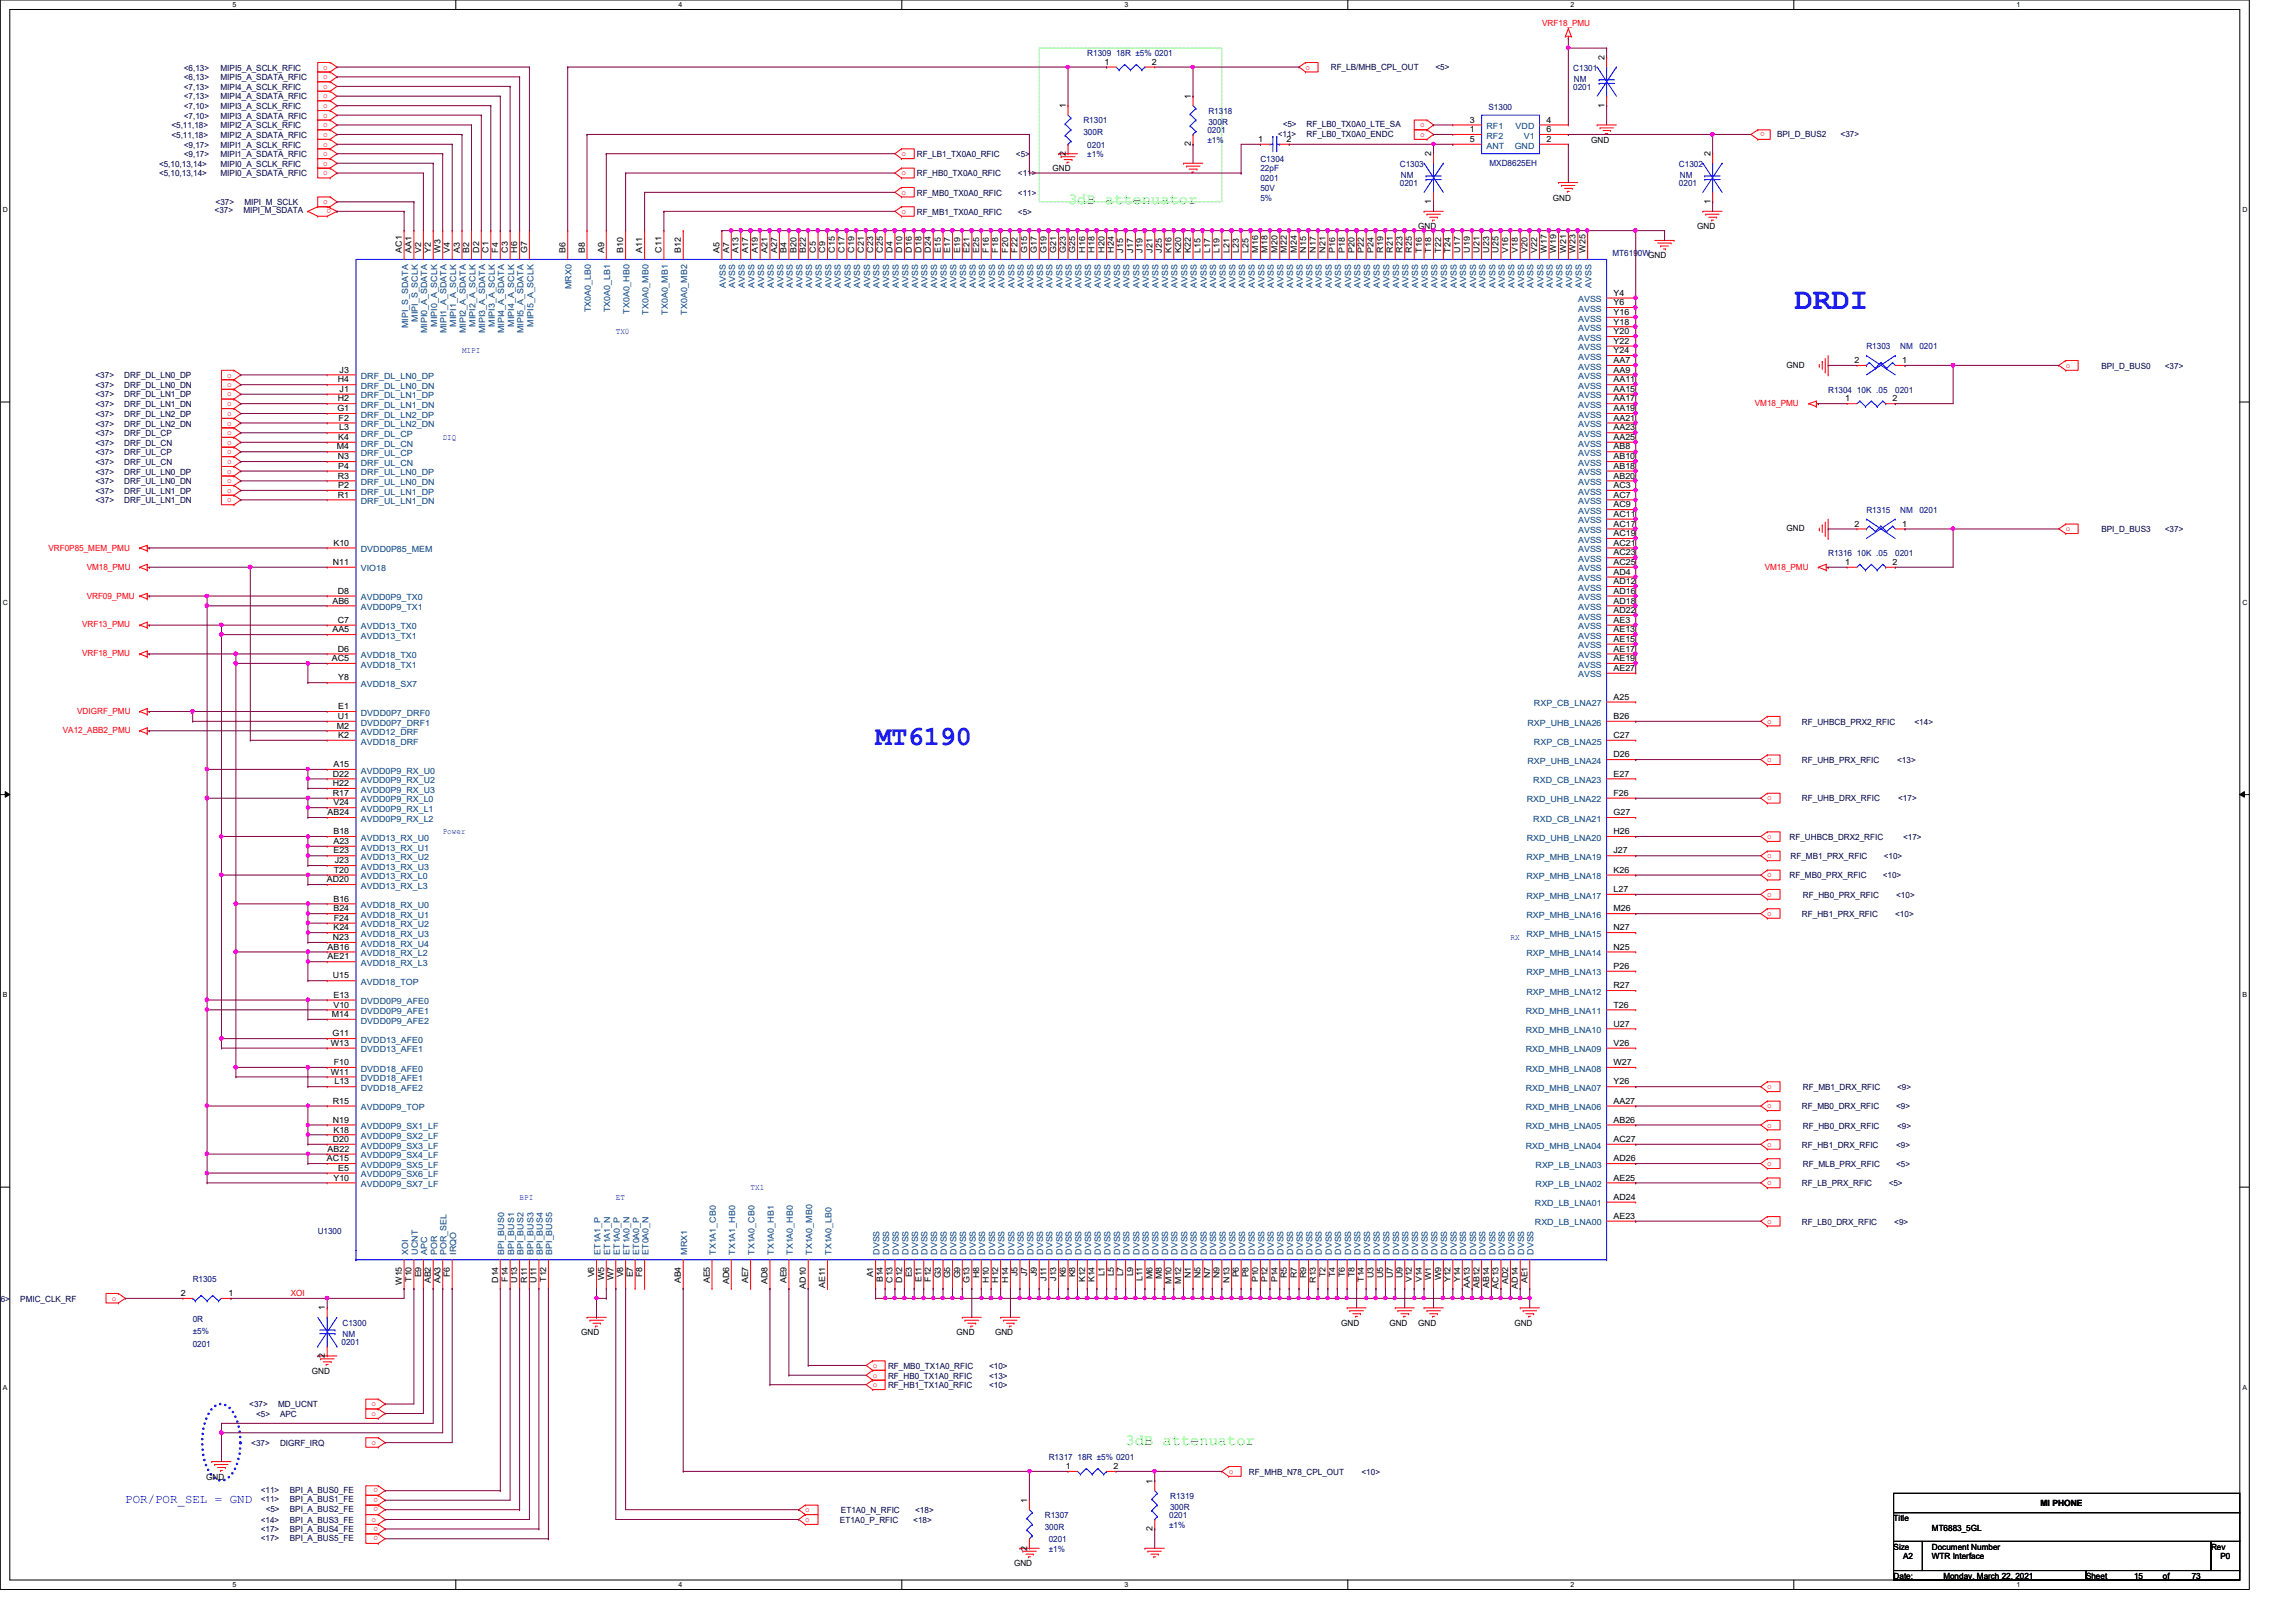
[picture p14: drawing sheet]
<svg xmlns="http://www.w3.org/2000/svg" width="297mm" height="210mm" viewBox="0 0 297 210" stroke-linecap="round" stroke-linejoin="round" font-family="sans-serif">
<defs><g id="words">
<text font-size="4" fill="#00f" x="232.2" y="40">DRDI</text>
<text font-size="3.6" fill="#00f" x="113.3" y="96.4">MT6190</text>
<g font-size="2" fill="#0f0">
<text x="138.2" y="26.5">3dB attenuator</text>
<text x="145.6" y="187">3dB attenuator</text>
</g>
<text font-size="1.6" fill="#00f" x="16.2" y="194.5">POR/POR_SEL = GND</text>
<g font-size="1.1" fill="#f00">
<text x="199.5" y="3.3">VRF18_PMU</text>
<text x="41.8" y="11.5">o</text>
<text x="41.8" y="9">o</text>
<text x="41.8" y="10.2">o</text>
<text x="168.9" y="9">o</text>
<text x="41.8" y="14">o</text>
<text x="41.8" y="15.2">o</text>
<text x="41.8" y="16.5">o</text>
<text x="41.8" y="17.7">o</text>
<text x="41.8" y="12.7">o</text>
<text x="183.7" y="17.7">o</text>
<text x="183.7" y="16.5">o</text>
<text x="228.3" y="17.1" transform="rotate(180 228.3 17.1)">o</text>
<text x="41.8" y="19">o</text>
<text x="41.8" y="20.2">o</text>
<text x="41.8" y="21.5">o</text>
<text x="41.8" y="22.7">o</text>
<text x="116.6" y="20.2">o</text>
<text x="116.6" y="22.7">o</text>
<text x="41.8" y="26.4">o</text>
<text x="42.8" y="27.1" transform="rotate(180 42.8 27.1)">o</text>
<text x="116.6" y="25.2">o</text>
<text x="116.6" y="27.7">o</text>
<text x="267.2" y="47.6">o</text>
<text x="29.4" y="48.9">o</text>
<text x="29.4" y="50.1">o</text>
<text x="29.4" y="51.3">o</text>
<text x="29.4" y="52.6">o</text>
<text x="29.4" y="53.8">o</text>
<text x="227" y="52.6">VM18_PMU</text>
<text x="29.4" y="55.1">o</text>
<text x="29.4" y="56.3">o</text>
<text x="29.4" y="57.5">o</text>
<text x="29.4" y="58.8">o</text>
<text x="29.4" y="60">o</text>
<text x="29.4" y="61.3">o</text>
<text x="29.4" y="62.5">o</text>
<text x="29.4" y="63.8">o</text>
<text x="29.4" y="65">o</text>
<text x="6.3" y="71.2">VRF0P85_MEM_PMU</text>
<text x="267.2" y="68.7">o</text>
<text x="11.2" y="73.7">VM18_PMU</text>
<text x="11.2" y="77.5">VRF09_PMU</text>
<text x="228.3" y="73.7">VM18_PMU</text>
<text x="10.6" y="81.2">VRF13_PMU</text>
<text x="10.6" y="84.9">VRF18_PMU</text>
<text x="8.1" y="94.9">VA12_ABB2_PMU</text>
<text x="10" y="92.4">VDIGRF_PMU</text>
<text x="228.6" y="93.6">o</text>
<text x="228.6" y="98.6">o</text>
<text x="228.6" y="103.6">o</text>
<text x="228.6" y="108.6">o</text>
<text x="228.6" y="111.1">o</text>
<text x="228.6" y="113.5">o</text>
<text x="228.6" y="116">o</text>
<text x="228.6" y="118.5">o</text>
<text x="228.6" y="140.9">o</text>
<text x="228.6" y="143.4">o</text>
<text x="228.6" y="145.9">o</text>
<text x="228.6" y="148.4">o</text>
<text x="228.6" y="150.9">o</text>
<text x="228.6" y="153.4">o</text>
<text x="228.6" y="158.4">o</text>
<text x="37.6" y="167.8">XOI</text>
<text x="14.5" y="168.3">o</text>
<text x="112.9" y="177">o</text>
<text x="112.9" y="178.3">o</text>
<text x="112.9" y="179.5">o</text>
<text x="48" y="182">o</text>
<text x="48" y="183.3">o</text>
<text x="48" y="187">o</text>
<text x="159" y="190.7">o</text>
<text x="48" y="196.9">o</text>
<text x="48.9" y="193.8" transform="rotate(180 48.9 193.8)">o</text>
<text x="48.9" y="192.6" transform="rotate(180 48.9 192.6)">o</text>
<text x="48.9" y="195.1" transform="rotate(180 48.9 195.1)">o</text>
<text x="48.9" y="197.6" transform="rotate(180 48.9 197.6)">o</text>
<text x="104.2" y="195.7">o</text>
<text x="104.2" y="196.9">o</text>
<text x="48.9" y="198.8" transform="rotate(180 48.9 198.8)">o</text>
</g>
<g font-size="1.1" fill="#000040">
<text x="23.8" y="11.6">&lt;7,13&gt;</text>
<text x="23.8" y="9.1">&lt;6,13&gt;</text>
<text x="23.8" y="10.4">&lt;6,13&gt;</text>
<text x="28.5" y="11.6">MIPI4_A_SCLK_RFIC</text>
<text x="28.5" y="9.1">MIPI5_A_SCLK_RFIC</text>
<text x="28.5" y="10.4">MIPI5_A_SDATA_RFIC</text>
<text x="172.2" y="9">RF_LB/MHB_CPL_OUT</text>
<text x="185.7" y="9">&lt;5&gt;</text>
<text x="22.2" y="16.6">&lt;5,11,18&gt;</text>
<text x="22.2" y="17.9">&lt;5,11,18&gt;</text>
<text x="23.8" y="14.1">&lt;7,10&gt;</text>
<text x="23.8" y="15.4">&lt;7,10&gt;</text>
<text x="23.8" y="12.9">&lt;7,13&gt;</text>
<text x="28.5" y="14.1">MIPI3_A_SCLK_RFIC</text>
<text x="28.5" y="15.4">MIPI3_A_SDATA_RFIC</text>
<text x="28.5" y="16.6">MIPI2_A_SCLK_RFIC</text>
<text x="28.5" y="17.9">MIPI2_A_SDATA_RFIC</text>
<text x="28.5" y="12.9">MIPI4_A_SDATA_RFIC</text>
<text x="165.3" y="17.7">&lt;11&gt;</text>
<text x="165.9" y="16.5">&lt;5&gt;</text>
<text x="169" y="17.7">RF_LB0_TX0A0_ENDC</text>
<text x="169" y="16.5">RF_LB0_TX0A0_LTE_SA</text>
<text x="229.9" y="17.7">BPI_D_BUS2</text>
<text x="238.1" y="17.7">&lt;37&gt;</text>
<text x="20.6" y="21.6">&lt;5,10,13,14&gt;</text>
<text x="20.6" y="22.8">&lt;5,10,13,14&gt;</text>
<text x="23.8" y="19.1">&lt;9,17&gt;</text>
<text x="23.8" y="20.3">&lt;9,17&gt;</text>
<text x="28.5" y="19.1">MIPI1_A_SCLK_RFIC</text>
<text x="28.5" y="20.3">MIPI1_A_SDATA_RFIC</text>
<text x="28.5" y="21.6">MIPI0_A_SCLK_RFIC</text>
<text x="28.5" y="22.8">MIPI0_A_SDATA_RFIC</text>
<text x="118.6" y="20.3">RF_LB1_TX0A0_RFIC</text>
<text x="118.6" y="22.8">RF_HB0_TX0A0_RFIC</text>
<text x="131.4" y="20.3">&lt;5&gt;</text>
<text x="131.7" y="22.8">&lt;11&gt;</text>
<text x="27.8" y="27.6">&lt;37&gt;</text>
<text x="27.9" y="26.5">&lt;37&gt;</text>
<text x="31.5" y="27.6">MIPI_M_SDATA</text>
<text x="31.6" y="26.5">MIPI_M_SCLK</text>
<text x="118.6" y="25.3">RF_MB0_TX0A0_RFIC</text>
<text x="118.6" y="27.8">RF_MB1_TX0A0_RFIC</text>
<text x="131.7" y="25.3">&lt;11&gt;</text>
<text x="131.7" y="27.8">&lt;5&gt;</text>
<text x="271.9" y="47.7">BPI_D_BUS0</text>
<text x="280.1" y="47.7">&lt;37&gt;</text>
<text x="12.4" y="49">&lt;37&gt;</text>
<text x="12.4" y="50.2">&lt;37&gt;</text>
<text x="12.4" y="51.4">&lt;37&gt;</text>
<text x="12.4" y="52.7">&lt;37&gt;</text>
<text x="12.4" y="53.9">&lt;37&gt;</text>
<text x="16.1" y="49">DRF_DL_LN0_DP</text>
<text x="16.1" y="50.2">DRF_DL_LN0_DN</text>
<text x="16.1" y="51.4">DRF_DL_LN1_DP</text>
<text x="16.1" y="52.7">DRF_DL_LN1_DN</text>
<text x="16.1" y="53.9">DRF_DL_LN2_DP</text>
<text x="12.4" y="55.2">&lt;37&gt;</text>
<text x="12.4" y="56.4">&lt;37&gt;</text>
<text x="12.4" y="57.7">&lt;37&gt;</text>
<text x="12.4" y="58.9">&lt;37&gt;</text>
<text x="16.1" y="55.2">DRF_DL_LN2_DN</text>
<text x="16.1" y="56.4">DRF_DL_CP</text>
<text x="16.1" y="57.7">DRF_DL_CN</text>
<text x="16.1" y="58.9">DRF_UL_CP</text>
<text x="12.4" y="60.2">&lt;37&gt;</text>
<text x="12.4" y="61.4">&lt;37&gt;</text>
<text x="12.4" y="62.7">&lt;37&gt;</text>
<text x="12.4" y="63.9">&lt;37&gt;</text>
<text x="12.4" y="65.2">&lt;37&gt;</text>
<text x="16.1" y="60.2">DRF_UL_CN</text>
<text x="16.1" y="61.4">DRF_UL_LN0_DP</text>
<text x="16.1" y="62.7">DRF_UL_LN0_DN</text>
<text x="16.1" y="63.9">DRF_UL_LN1_DP</text>
<text x="16.1" y="65.2">DRF_UL_LN1_DN</text>
<text x="271.9" y="68.9">BPI_D_BUS3</text>
<text x="280.1" y="68.9">&lt;37&gt;</text>
<text x="233.1" y="93.8">RF_UHBCB_PRX2_RFIC</text>
<text x="247.7" y="93.8">&lt;14&gt;</text>
<text x="233.1" y="98.8">RF_UHB_PRX_RFIC</text>
<text x="245.4" y="98.8">&lt;13&gt;</text>
<text x="233.1" y="103.7">RF_UHB_DRX_RFIC</text>
<text x="245.6" y="103.7">&lt;17&gt;</text>
<text x="231.5" y="108.7">RF_UHBCB_DRX2_RFIC</text>
<text x="231.5" y="113.7">RF_MB0_PRX_RFIC</text>
<text x="231.6" y="111.2">RF_MB1_PRX_RFIC</text>
<text x="243.6" y="113.7">&lt;10&gt;</text>
<text x="243.7" y="111.2">&lt;10&gt;</text>
<text x="246.2" y="108.7">&lt;17&gt;</text>
<text x="233.1" y="118.7">RF_HB1_PRX_RFIC</text>
<text x="233.3" y="116.2">RF_HB0_PRX_RFIC</text>
<text x="245.2" y="118.7">&lt;10&gt;</text>
<text x="245.3" y="116.2">&lt;10&gt;</text>
<text x="233.1" y="143.6">RF_MB0_DRX_RFIC</text>
<text x="233.3" y="141.1">RF_MB1_DRX_RFIC</text>
<text x="245.3" y="143.6">&lt;9&gt;</text>
<text x="245.4" y="141.1">&lt;9&gt;</text>
<text x="233.1" y="148.5">RF_HB1_DRX_RFIC</text>
<text x="233.3" y="146">RF_HB0_DRX_RFIC</text>
<text x="245.3" y="148.5">&lt;9&gt;</text>
<text x="245.4" y="146">&lt;9&gt;</text>
<text x="233.1" y="153.5">RF_LB_PRX_RFIC</text>
<text x="233.3" y="151">RF_MLB_PRX_RFIC</text>
<text x="244.3" y="153.5">&lt;5&gt;</text>
<text x="245.3" y="151">&lt;5&gt;</text>
<text x="233.1" y="158.5">RF_LB0_DRX_RFIC</text>
<text x="245.1" y="158.5">&lt;9&gt;</text>
<text x="-.5" y="168.4">46&gt;</text>
<text x="2.6" y="168.4">PMIC_CLK_RF</text>
<text x="114.9" y="177.2">RF_MB0_TX1A0_RFIC</text>
<text x="114.9" y="178.4">RF_HB0_TX1A0_RFIC</text>
<text x="114.9" y="179.7">RF_HB1_TX1A0_RFIC</text>
<text x="128" y="178.4">&lt;13&gt;</text>
<text x="128" y="179.7">&lt;10&gt;</text>
<text x="128" y="177.2">&lt;10&gt;</text>
<text x="32.3" y="182.1">&lt;37&gt;</text>
<text x="33.1" y="183.4">&lt;5&gt;</text>
<text x="36" y="182.1">MD_UCNT</text>
<text x="36.2" y="183.4">APC</text>
<text x="32.5" y="187.1">&lt;37&gt;</text>
<text x="36.2" y="187.1">DIGRF_IRQ</text>
<text x="161.6" y="190.8">RF_MHB_N78_CPL_OUT</text>
<text x="176.1" y="190.8">&lt;10&gt;</text>
<text x="33.7" y="197.1">&lt;14&gt;</text>
<text x="33.7" y="194.4">&lt;11&gt;</text>
<text x="33.7" y="193.2">&lt;11&gt;</text>
<text x="34.4" y="195.7">&lt;5&gt;</text>
<text x="37.5" y="197.1">BPI_A_BUS3_FE</text>
<text x="37.5" y="194.4">BPI_A_BUS1_FE</text>
<text x="37.5" y="193.2">BPI_A_BUS0_FE</text>
<text x="37.5" y="195.7">BPI_A_BUS2_FE</text>
<text x="108.7" y="197.1">ET1A0_P_RFIC</text>
<text x="108.8" y="195.8">ET1A0_N_RFIC</text>
<text x="118.1" y="197.1">&lt;18&gt;</text>
<text x="118.4" y="195.8">&lt;18&gt;</text>
<text x="33.7" y="198.2">&lt;17&gt;</text>
<text x="33.7" y="199.4">&lt;17&gt;</text>
<text x="37.5" y="198.2">BPI_A_BUS4_FE</text>
<text x="37.5" y="199.4">BPI_A_BUS5_FE</text>
</g>
<g font-size="1.1" fill="#000080">
<text x="140.7" y="7.3">R1309 18R ±5% 0201</text>
<text x="203.5" y="9.1">C1301</text>
<text x="203.5" y="11.6">0201</text>
<text x="203.6" y="10.6">NM</text>
<text x="140.2" y="16">R1301</text>
<text x="140.2" y="17.5">300R</text>
<text x="156.2" y="17.2">0201</text>
<text x="156.3" y="14.7">R1318</text>
<text x="156.3" y="16.2">300R</text>
<text x="192.6" y="14.2">S1300</text>
<text x="140.7" y="20.3">±1%</text>
<text x="140.7" y="19.1">0201</text>
<text x="156.2" y="18.5">±1%</text>
<text x="163.1" y="21">C1304</text>
<text x="163.1" y="22.2">22pF</text>
<text x="163.1" y="23.5">0201</text>
<text x="181.1" y="21.6">C1303</text>
<text x="181.2" y="23.1">NM</text>
<text x="192.7" y="21.5">MXD8625EH</text>
<text x="217.2" y="21.6">C1302</text>
<text x="217.3" y="23.1">NM</text>
<text x="163.1" y="24.7">50V</text>
<text x="163.1" y="26">5%</text>
<text x="181.1" y="24.1">0201</text>
<text x="217.2" y="24.1">0201</text>
<text x="208.6" y="33.1">MT6190WGND</text>
<text x="241.5" y="45.2">R1303</text>
<text x="245.8" y="45.2">NM</text>
<text x="248.3" y="45.2">0201</text>
<text x="236.5" y="50.8">R1304 10K .05</text>
<text x="245.2" y="50.8">0201</text>
<text x="236.5" y="72">R1316 10K .05</text>
<text x="241.5" y="66.4">R1315</text>
<text x="245.2" y="72">0201</text>
<text x="245.8" y="66.4">NM</text>
<text x="248.3" y="66.4">0201</text>
<text x="41.1" y="159.7">U1300</text>
<text x="24.9" y="165.9">R1305</text>
<text x="24.9" y="171.1">0R</text>
<text x="24.9" y="172.7">±5%</text>
<text x="44.3" y="171.5">C1300</text>
<text x="44.3" y="173.1">NM</text>
<text x="24.9" y="174.3">0201</text>
<text x="44.2" y="174">0201</text>
<text x="135.7" y="189">R1317 18R ±5% 0201</text>
<text x="135.2" y="196.4">R1307</text>
<text x="135.2" y="198">300R</text>
<text x="151.3" y="197.7">±1%</text>
<text x="151.3" y="196.4">0201</text>
<text x="151.4" y="194">R1319</text>
<text x="151.4" y="195.5">300R</text>
<text x="135.7" y="200.8">±1%</text>
<text x="135.7" y="199.6">0201</text>
</g>
<g font-size="1.1">
<text x="142.9" y="8.4">1</text>
<text x="149" y="8.4">2</text>
<text x="207.6" y="7.8" transform="rotate(-90 207.6 7.8)">2</text>
<text x="137.9" y="14" transform="rotate(-90 137.9 14)">1</text>
<text x="154" y="12.8" transform="rotate(-90 154 12.8)">1</text>
<text x="190.2" y="17.1">1</text>
<text x="190.2" y="15.9">3</text>
<text x="200.1" y="15.9">4</text>
<text x="200.1" y="17.1">6</text>
<text x="207.6" y="14" transform="rotate(-90 207.6 14)">1</text>
<text x="136.2" y="22.2">GND</text>
<text x="137.9" y="20.2" transform="rotate(-90 137.9 20.2)">2</text>
<text x="154" y="18.9" transform="rotate(-90 154 18.9)">2</text>
<text x="162.8" y="18.4">1</text>
<text x="166.5" y="18.4">2</text>
<text x="185.2" y="20.2" transform="rotate(-90 185.2 20.2)">2</text>
<text x="190.2" y="18.4">5</text>
<text x="200.1" y="18.4">2</text>
<text x="205.9" y="18.5">GND</text>
<text x="221.3" y="20.2" transform="rotate(-90 221.3 20.2)">2</text>
<text x="183.5" y="29.7">GND</text>
<text x="185.2" y="26.4" transform="rotate(-90 185.2 26.4)">1</text>
<text x="200.9" y="26">GND</text>
<text x="219.6" y="29.7">GND</text>
<text x="221.3" y="26.4" transform="rotate(-90 221.3 26.4)">1</text>
<text x="52" y="32.7" transform="rotate(-90 52 32.7)">AC1</text>
<text x="53.3" y="32.7" transform="rotate(-90 53.3 32.7)">AA1</text>
<text x="54.5" y="32.7" transform="rotate(-90 54.5 32.7)">V2</text>
<text x="55.7" y="32.7" transform="rotate(-90 55.7 32.7)">Y2</text>
<text x="57" y="32.7" transform="rotate(-90 57 32.7)">W3</text>
<text x="58.2" y="32.7" transform="rotate(-90 58.2 32.7)">V4</text>
<text x="59.5" y="32.7" transform="rotate(-90 59.5 32.7)">A3</text>
<text x="60.7" y="32.7" transform="rotate(-90 60.7 32.7)">B2</text>
<text x="62" y="32.7" transform="rotate(-90 62 32.7)">D2</text>
<text x="63.2" y="32.7" transform="rotate(-90 63.2 32.7)">C1</text>
<text x="64.4" y="32.7" transform="rotate(-90 64.4 32.7)">F4</text>
<text x="65.7" y="32.7" transform="rotate(-90 65.7 32.7)">C3</text>
<text x="66.9" y="32.7" transform="rotate(-90 66.9 32.7)">H6</text>
<text x="68.2" y="32.7" transform="rotate(-90 68.2 32.7)">G7</text>
<text x="73.1" y="32.7" transform="rotate(-90 73.1 32.7)">B6</text>
<text x="75.6" y="32.7" transform="rotate(-90 75.6 32.7)">B8</text>
<text x="78.1" y="32.7" transform="rotate(-90 78.1 32.7)">A9</text>
<text x="80.6" y="32.7" transform="rotate(-90 80.6 32.7)">B10</text>
<text x="83.1" y="32.7" transform="rotate(-90 83.1 32.7)">A11</text>
<text x="85.6" y="32.7" transform="rotate(-90 85.6 32.7)">C11</text>
<text x="88.1" y="32.7" transform="rotate(-90 88.1 32.7)">B12</text>
<text x="93.1" y="32.7" transform="rotate(-90 93.1 32.7)">A5</text>
<text x="94.3" y="32.7" transform="rotate(-90 94.3 32.7)">A7</text>
<text x="95.5" y="32.7" transform="rotate(-90 95.5 32.7)">A13</text>
<text x="96.8" y="32.7" transform="rotate(-90 96.8 32.7)">A17</text>
<text x="98" y="32.7" transform="rotate(-90 98 32.7)">A19</text>
<text x="99.3" y="32.7" transform="rotate(-90 99.3 32.7)">A21</text>
<text x="100.5" y="32.7" transform="rotate(-90 100.5 32.7)">A27</text>
<text x="101.8" y="32.7" transform="rotate(-90 101.8 32.7)">B4</text>
<text x="103" y="32.7" transform="rotate(-90 103 32.7)">B20</text>
<text x="104.3" y="32.7" transform="rotate(-90 104.3 32.7)">B22</text>
<text x="105.5" y="32.7" transform="rotate(-90 105.5 32.7)">C5</text>
<text x="106.8" y="32.7" transform="rotate(-90 106.8 32.7)">C9</text>
<text x="108" y="32.7" transform="rotate(-90 108 32.7)">C15</text>
<text x="109.3" y="32.7" transform="rotate(-90 109.3 32.7)">C17</text>
<text x="110.5" y="32.7" transform="rotate(-90 110.5 32.7)">C19</text>
<text x="111.8" y="32.7" transform="rotate(-90 111.8 32.7)">C21</text>
<text x="113" y="32.7" transform="rotate(-90 113 32.7)">C23</text>
<text x="114.2" y="32.7" transform="rotate(-90 114.2 32.7)">C25</text>
<text x="115.5" y="32.7" transform="rotate(-90 115.5 32.7)">D4</text>
<text x="116.7" y="32.7" transform="rotate(-90 116.7 32.7)">D10</text>
<text x="118" y="32.7" transform="rotate(-90 118 32.7)">D16</text>
<text x="119.2" y="32.7" transform="rotate(-90 119.2 32.7)">D18</text>
<text x="120.4" y="32.7" transform="rotate(-90 120.4 32.7)">D24</text>
<text x="121.7" y="32.7" transform="rotate(-90 121.7 32.7)">E15</text>
<text x="122.9" y="32.7" transform="rotate(-90 122.9 32.7)">E17</text>
<text x="124.2" y="32.7" transform="rotate(-90 124.2 32.7)">E19</text>
<text x="125.4" y="32.7" transform="rotate(-90 125.4 32.7)">E21</text>
<text x="126.7" y="32.7" transform="rotate(-90 126.7 32.7)">E25</text>
<text x="127.9" y="32.7" transform="rotate(-90 127.9 32.7)">F16</text>
<text x="129.2" y="32.7" transform="rotate(-90 129.2 32.7)">F18</text>
<text x="130.4" y="32.7" transform="rotate(-90 130.4 32.7)">F20</text>
<text x="131.7" y="32.7" transform="rotate(-90 131.7 32.7)">F22</text>
<text x="132.9" y="32.7" transform="rotate(-90 132.9 32.7)">G15</text>
<text x="134.2" y="32.7" transform="rotate(-90 134.2 32.7)">G17</text>
<text x="135.4" y="32.7" transform="rotate(-90 135.4 32.7)">G19</text>
<text x="136.6" y="32.7" transform="rotate(-90 136.6 32.7)">G21</text>
<text x="137.9" y="32.7" transform="rotate(-90 137.9 32.7)">G23</text>
<text x="139.1" y="32.7" transform="rotate(-90 139.1 32.7)">G25</text>
<text x="140.4" y="32.7" transform="rotate(-90 140.4 32.7)">H16</text>
<text x="141.6" y="32.7" transform="rotate(-90 141.6 32.7)">H18</text>
<text x="142.9" y="32.7" transform="rotate(-90 142.9 32.7)">H20</text>
<text x="144.1" y="32.7" transform="rotate(-90 144.1 32.7)">H24</text>
<text x="145.3" y="32.7" transform="rotate(-90 145.3 32.7)">J15</text>
<text x="146.6" y="32.7" transform="rotate(-90 146.6 32.7)">J17</text>
<text x="147.8" y="32.7" transform="rotate(-90 147.8 32.7)">J19</text>
<text x="149.1" y="32.7" transform="rotate(-90 149.1 32.7)">J21</text>
<text x="150.3" y="32.7" transform="rotate(-90 150.3 32.7)">J25</text>
<text x="151.6" y="32.7" transform="rotate(-90 151.6 32.7)">K16</text>
<text x="152.8" y="32.7" transform="rotate(-90 152.8 32.7)">K20</text>
<text x="154" y="32.7" transform="rotate(-90 154 32.7)">K22</text>
<text x="155.3" y="32.7" transform="rotate(-90 155.3 32.7)">L15</text>
<text x="156.5" y="32.7" transform="rotate(-90 156.5 32.7)">L17</text>
<text x="157.8" y="32.7" transform="rotate(-90 157.8 32.7)">L19</text>
<text x="159" y="32.7" transform="rotate(-90 159 32.7)">L21</text>
<text x="160.3" y="32.7" transform="rotate(-90 160.3 32.7)">L23</text>
<text x="161.5" y="32.7" transform="rotate(-90 161.5 32.7)">L25</text>
<text x="162.8" y="32.7" transform="rotate(-90 162.8 32.7)">M16</text>
<text x="164" y="32.7" transform="rotate(-90 164 32.7)">M18</text>
<text x="165.3" y="32.7" transform="rotate(-90 165.3 32.7)">M20</text>
<text x="166.5" y="32.7" transform="rotate(-90 166.5 32.7)">M22</text>
<text x="167.8" y="32.7" transform="rotate(-90 167.8 32.7)">M24</text>
<text x="169" y="32.7" transform="rotate(-90 169 32.7)">N15</text>
<text x="170.2" y="32.7" transform="rotate(-90 170.2 32.7)">N17</text>
<text x="171.5" y="32.7" transform="rotate(-90 171.5 32.7)">N21</text>
<text x="172.7" y="32.7" transform="rotate(-90 172.7 32.7)">P16</text>
<text x="174" y="32.7" transform="rotate(-90 174 32.7)">P18</text>
<text x="175.2" y="32.7" transform="rotate(-90 175.2 32.7)">P20</text>
<text x="176.4" y="32.7" transform="rotate(-90 176.4 32.7)">P22</text>
<text x="177.7" y="32.7" transform="rotate(-90 177.7 32.7)">P24</text>
<text x="178.9" y="32.7" transform="rotate(-90 178.9 32.7)">R19</text>
<text x="180.2" y="32.7" transform="rotate(-90 180.2 32.7)">R21</text>
<text x="181.4" y="32.7" transform="rotate(-90 181.4 32.7)">R23</text>
<text x="182.7" y="32.7" transform="rotate(-90 182.7 32.7)">R25</text>
<text x="183.9" y="32.7" transform="rotate(-90 183.9 32.7)">T16</text>
<text x="185.2" y="32.7" transform="rotate(-90 185.2 32.7)">T18</text>
<text x="186.4" y="32.7" transform="rotate(-90 186.4 32.7)">T22</text>
<text x="187.7" y="32.7" transform="rotate(-90 187.7 32.7)">T24</text>
<text x="188.9" y="32.7" transform="rotate(-90 188.9 32.7)">U17</text>
<text x="190.2" y="32.7" transform="rotate(-90 190.2 32.7)">U19</text>
<text x="191.4" y="32.7" transform="rotate(-90 191.4 32.7)">U21</text>
<text x="192.7" y="32.7" transform="rotate(-90 192.7 32.7)">U23</text>
<text x="193.9" y="32.7" transform="rotate(-90 193.9 32.7)">U25</text>
<text x="195.1" y="32.7" transform="rotate(-90 195.1 32.7)">V16</text>
<text x="196.4" y="32.7" transform="rotate(-90 196.4 32.7)">V18</text>
<text x="197.6" y="32.7" transform="rotate(-90 197.6 32.7)">V20</text>
<text x="198.9" y="32.7" transform="rotate(-90 198.9 32.7)">V22</text>
<text x="200.1" y="32.7" transform="rotate(-90 200.1 32.7)">W17</text>
<text x="201.3" y="32.7" transform="rotate(-90 201.3 32.7)">W19</text>
<text x="202.6" y="32.7" transform="rotate(-90 202.6 32.7)">W21</text>
<text x="203.8" y="32.7" transform="rotate(-90 203.8 32.7)">W23</text>
<text x="205.1" y="32.7" transform="rotate(-90 205.1 32.7)">W25</text>
<text x="208.7" y="40.8">Y16</text>
<text x="208.7" y="42">Y18</text>
<text x="208.7" y="38.3">Y4</text>
<text x="208.7" y="39.5">Y6</text>
<text x="208.7" y="47">AA7</text>
<text x="208.7" y="43.3">Y20</text>
<text x="208.7" y="44.5">Y22</text>
<text x="208.7" y="45.7">Y24</text>
<text x="231.1" y="47.6">GND</text>
<text x="239.9" y="47">2</text>
<text x="246.1" y="47">1</text>
<text x="43.6" y="53.2">G1</text>
<text x="43.7" y="51.9">H2</text>
<text x="43.7" y="49.5">H4</text>
<text x="43.9" y="50.7">J1</text>
<text x="43.9" y="48.2">J3</text>
<text x="208.7" y="51.9">AA17</text>
<text x="208.7" y="48.2">AA9</text>
<text x="208.7" y="49.5">AA11</text>
<text x="208.7" y="50.7">AA15</text>
<text x="208.7" y="53.2">AA19</text>
<text x="238.7" y="51.9">1</text>
<text x="244.9" y="51.9">2</text>
<text x="43.6" y="58.2">M4</text>
<text x="43.7" y="59.4">N3</text>
<text x="43.8" y="56.9">K4</text>
<text x="43.8" y="54.4">F2</text>
<text x="43.9" y="55.7">L3</text>
<text x="208.7" y="54.4">AA21</text>
<text x="208.7" y="55.7">AA23</text>
<text x="208.7" y="56.9">AA25</text>
<text x="208.7" y="58.2">AB8</text>
<text x="208.7" y="59.4">AB10</text>
<text x="43.7" y="64.4">R1</text>
<text x="43.7" y="61.9">R3</text>
<text x="43.8" y="63.2">P2</text>
<text x="43.8" y="60.7">P4</text>
<text x="208.7" y="61.9">AB20</text>
<text x="208.7" y="63.2">AC3</text>
<text x="208.7" y="65.7">AC9</text>
<text x="208.7" y="60.7">AB18</text>
<text x="208.7" y="64.4">AC7</text>
<text x="43.1" y="70.6">K10</text>
<text x="208.7" y="66.9">AC11</text>
<text x="208.7" y="68.2">AC17</text>
<text x="208.7" y="69.4">AC19</text>
<text x="208.7" y="70.6">AC21</text>
<text x="208.7" y="71.9">AC23</text>
<text x="231.1" y="68.7">GND</text>
<text x="239.9" y="68.2">2</text>
<text x="246.1" y="68.2">1</text>
<text x="43" y="73.1">N11</text>
<text x="43.7" y="76.8">D8</text>
<text x="208.7" y="73.1">AC25</text>
<text x="208.7" y="74.4">AD4</text>
<text x="208.7" y="75.6">AD12</text>
<text x="208.7" y="76.8">AD16</text>
<text x="238.7" y="73.1">1</text>
<text x="244.9" y="73.1">2</text>
<text x="43" y="81.8">AA5</text>
<text x="43" y="78.1">AB6</text>
<text x="43.7" y="80.6">C7</text>
<text x="208.7" y="78.1">AD18</text>
<text x="208.7" y="83.1">AE15</text>
<text x="208.7" y="79.3">AD22</text>
<text x="208.7" y="81.8">AE13</text>
<text x="208.7" y="80.6">AE3</text>
<text x="42.9" y="85.6">AC5</text>
<text x="43.7" y="84.3">D6</text>
<text x="43.8" y="88.1">Y8</text>
<text x="208.7" y="84.3">AE17</text>
<text x="208.7" y="85.6">AE19</text>
<text x="208.7" y="86.8">AE27</text>
<text x="43.6" y="94.3">M2</text>
<text x="43.7" y="93">U1</text>
<text x="43.8" y="91.8">E1</text>
<text x="43.8" y="95.5">K2</text>
<text x="208.7" y="90.6">A25</text>
<text x="208.7" y="93">B26</text>
<text x="208.7" y="95.5">C27</text>
<text x="43" y="100.5">D22</text>
<text x="43" y="101.7">H22</text>
<text x="43.1" y="99.3">A15</text>
<text x="208.7" y="98">D26</text>
<text x="208.7" y="100.5">E27</text>
<text x="42.4" y="105.5">AB24</text>
<text x="43" y="103">R17</text>
<text x="43.1" y="104.2">V24</text>
<text x="43.1" y="107.9">B18</text>
<text x="208.7" y="103">F26</text>
<text x="208.7" y="105.5">G27</text>
<text x="208.7" y="107.9">H26</text>
<text x="43.1" y="109.2">A23</text>
<text x="43.1" y="110.4">E23</text>
<text x="43.2" y="112.9">T20</text>
<text x="43.3" y="111.7">J23</text>
<text x="208.7" y="110.4">J27</text>
<text x="208.7" y="112.9">K26</text>
<text x="42.3" y="114.2">AD20</text>
<text x="43.1" y="116.7">B16</text>
<text x="43.1" y="117.9">B24</text>
<text x="43.2" y="119.2">F24</text>
<text x="208.7" y="115.4">L27</text>
<text x="208.7" y="117.9">M26</text>
<text x="42.4" y="122.9">AB16</text>
<text x="42.4" y="124.2">AE21</text>
<text x="43" y="121.7">N23</text>
<text x="43.1" y="120.4">K24</text>
<text x="208.7" y="120.4">N27</text>
<text x="208.7" y="122.9">N25</text>
<text x="208.7" y="125.4">P26</text>
<text x="42.9" y="131.6">M14</text>
<text x="43" y="126.6">U15</text>
<text x="43.1" y="129.1">E13</text>
<text x="43.1" y="130.4">V10</text>
<text x="208.7" y="127.9">R27</text>
<text x="208.7" y="130.4">T26</text>
<text x="42.8" y="135.3">W13</text>
<text x="43" y="134.1">G11</text>
<text x="43.2" y="137.8">F10</text>
<text x="208.7" y="132.8">U27</text>
<text x="208.7" y="135.3">V26</text>
<text x="208.7" y="137.8">W27</text>
<text x="42.8" y="139.1">W11</text>
<text x="43" y="142.8">R15</text>
<text x="43.3" y="140.3">L13</text>
<text x="208.7" y="140.3">Y26</text>
<text x="208.7" y="142.8">AA27</text>
<text x="42.4" y="149.1">AB22</text>
<text x="43" y="145.3">N19</text>
<text x="43" y="147.8">D20</text>
<text x="43.1" y="146.6">K18</text>
<text x="208.7" y="145.3">AB26</text>
<text x="208.7" y="147.8">AC27</text>
<text x="42.3" y="150.3">AC15</text>
<text x="43.1" y="152.8">Y10</text>
<text x="43.8" y="151.5">E5</text>
<text x="208.7" y="150.3">AD26</text>
<text x="208.7" y="152.8">AE25</text>
<text x="208.7" y="155.3">AD24</text>
<text x="208.7" y="157.7">AE23</text>
<text x="23.4" y="167.7">2</text>
<text x="29.5" y="167.7">1</text>
<text x="52" y="166.3" transform="rotate(-90 52 166.3)">W15</text>
<text x="53.3" y="165.9" transform="rotate(-90 53.3 165.9)">T10</text>
<text x="54.5" y="165.3" transform="rotate(-90 54.5 165.3)">E9</text>
<text x="55.7" y="166.1" transform="rotate(-90 55.7 166.1)">AB2</text>
<text x="57" y="166.1" transform="rotate(-90 57 166.1)">AA3</text>
<text x="58.2" y="165.3" transform="rotate(-90 58.2 165.3)">F6</text>
<text x="64.4" y="166" transform="rotate(-90 64.4 166)">D14</text>
<text x="65.7" y="165.9" transform="rotate(-90 65.7 165.9)">F14</text>
<text x="66.9" y="166" transform="rotate(-90 66.9 166)">U13</text>
<text x="68.2" y="166" transform="rotate(-90 68.2 166)">R11</text>
<text x="69.4" y="166" transform="rotate(-90 69.4 166)">U11</text>
<text x="70.7" y="165.9" transform="rotate(-90 70.7 165.9)">T12</text>
<text x="76.9" y="165.3" transform="rotate(-90 76.9 165.3)">V6</text>
<text x="78.1" y="165.7" transform="rotate(-90 78.1 165.7)">W5</text>
<text x="79.4" y="165.7" transform="rotate(-90 79.4 165.7)">W7</text>
<text x="80.6" y="165.3" transform="rotate(-90 80.6 165.3)">V8</text>
<text x="81.9" y="165.3" transform="rotate(-90 81.9 165.3)">E7</text>
<text x="83.1" y="165.3" transform="rotate(-90 83.1 165.3)">F8</text>
<text x="88.1" y="166.1" transform="rotate(-90 88.1 166.1)">AB4</text>
<text x="91.8" y="166.1" transform="rotate(-90 91.8 166.1)">AE5</text>
<text x="94.3" y="166.2" transform="rotate(-90 94.3 166.2)">AD6</text>
<text x="96.8" y="166.1" transform="rotate(-90 96.8 166.1)">AE7</text>
<text x="99.3" y="166.2" transform="rotate(-90 99.3 166.2)">AD8</text>
<text x="101.8" y="166.1" transform="rotate(-90 101.8 166.1)">AE9</text>
<text x="104.3" y="166.8" transform="rotate(-90 104.3 166.8)">AD10</text>
<text x="106.8" y="166.7" transform="rotate(-90 106.8 166.7)">AE11</text>
<text x="113" y="165.3" transform="rotate(-90 113 165.3)">A1</text>
<text x="114.2" y="165.9" transform="rotate(-90 114.2 165.9)">B14</text>
<text x="115.5" y="166" transform="rotate(-90 115.5 166)">C13</text>
<text x="116.7" y="166" transform="rotate(-90 116.7 166)">D12</text>
<text x="118" y="165.3" transform="rotate(-90 118 165.3)">E3</text>
<text x="119.2" y="165.9" transform="rotate(-90 119.2 165.9)">E11</text>
<text x="120.4" y="165.9" transform="rotate(-90 120.4 165.9)">F12</text>
<text x="121.7" y="165.4" transform="rotate(-90 121.7 165.4)">G3</text>
<text x="122.9" y="165.4" transform="rotate(-90 122.9 165.4)">G5</text>
<text x="124.2" y="165.4" transform="rotate(-90 124.2 165.4)">G9</text>
<text x="125.4" y="166.1" transform="rotate(-90 125.4 166.1)">G13</text>
<text x="126.7" y="165.4" transform="rotate(-90 126.7 165.4)">H8</text>
<text x="127.9" y="166" transform="rotate(-90 127.9 166)">H10</text>
<text x="129.2" y="166" transform="rotate(-90 129.2 166)">H12</text>
<text x="130.4" y="166" transform="rotate(-90 130.4 166)">H14</text>
<text x="131.7" y="165.1" transform="rotate(-90 131.7 165.1)">J5</text>
<text x="132.9" y="165.1" transform="rotate(-90 132.9 165.1)">J7</text>
<text x="134.2" y="165.1" transform="rotate(-90 134.2 165.1)">J9</text>
<text x="135.4" y="165.8" transform="rotate(-90 135.4 165.8)">J11</text>
<text x="136.6" y="165.8" transform="rotate(-90 136.6 165.8)">J13</text>
<text x="137.9" y="165.3" transform="rotate(-90 137.9 165.3)">K6</text>
<text x="139.1" y="165.3" transform="rotate(-90 139.1 165.3)">K8</text>
<text x="140.4" y="165.9" transform="rotate(-90 140.4 165.9)">K12</text>
<text x="141.6" y="165.9" transform="rotate(-90 141.6 165.9)">K14</text>
<text x="142.9" y="165.2" transform="rotate(-90 142.9 165.2)">L1</text>
<text x="144.1" y="165.2" transform="rotate(-90 144.1 165.2)">L5</text>
<text x="145.3" y="165.2" transform="rotate(-90 145.3 165.2)">L7</text>
<text x="146.6" y="165.2" transform="rotate(-90 146.6 165.2)">L9</text>
<text x="147.8" y="165.8" transform="rotate(-90 147.8 165.8)">L11</text>
<text x="149.1" y="165.5" transform="rotate(-90 149.1 165.5)">M6</text>
<text x="150.3" y="165.5" transform="rotate(-90 150.3 165.5)">M8</text>
<text x="151.6" y="166.2" transform="rotate(-90 151.6 166.2)">M10</text>
<text x="152.8" y="166.2" transform="rotate(-90 152.8 166.2)">M12</text>
<text x="154" y="165.4" transform="rotate(-90 154 165.4)">N1</text>
<text x="155.3" y="165.4" transform="rotate(-90 155.3 165.4)">N5</text>
<text x="156.5" y="165.4" transform="rotate(-90 156.5 165.4)">N7</text>
<text x="157.8" y="165.4" transform="rotate(-90 157.8 165.4)">N9</text>
<text x="159" y="166" transform="rotate(-90 159 166)">N13</text>
<text x="160.3" y="165.3" transform="rotate(-90 160.3 165.3)">P6</text>
<text x="161.5" y="165.3" transform="rotate(-90 161.5 165.3)">P8</text>
<text x="162.8" y="165.9" transform="rotate(-90 162.8 165.9)">P10</text>
<text x="164" y="165.9" transform="rotate(-90 164 165.9)">P12</text>
<text x="165.3" y="165.9" transform="rotate(-90 165.3 165.9)">P14</text>
<text x="166.5" y="165.4" transform="rotate(-90 166.5 165.4)">R5</text>
<text x="167.8" y="165.4" transform="rotate(-90 167.8 165.4)">R7</text>
<text x="169" y="165.4" transform="rotate(-90 169 165.4)">R9</text>
<text x="170.2" y="166" transform="rotate(-90 170.2 166)">R13</text>
<text x="171.5" y="165.3" transform="rotate(-90 171.5 165.3)">T2</text>
<text x="172.7" y="165.3" transform="rotate(-90 172.7 165.3)">T4</text>
<text x="174" y="165.3" transform="rotate(-90 174 165.3)">T6</text>
<text x="175.2" y="165.3" transform="rotate(-90 175.2 165.3)">T8</text>
<text x="176.4" y="165.9" transform="rotate(-90 176.4 165.9)">T14</text>
<text x="177.7" y="165.4" transform="rotate(-90 177.7 165.4)">U3</text>
<text x="178.9" y="165.4" transform="rotate(-90 178.9 165.4)">U5</text>
<text x="180.2" y="165.4" transform="rotate(-90 180.2 165.4)">U7</text>
<text x="181.4" y="165.4" transform="rotate(-90 181.4 165.4)">U9</text>
<text x="182.7" y="165.9" transform="rotate(-90 182.7 165.9)">V12</text>
<text x="183.9" y="165.9" transform="rotate(-90 183.9 165.9)">V14</text>
<text x="185.2" y="165.7" transform="rotate(-90 185.2 165.7)">W1</text>
<text x="186.4" y="165.7" transform="rotate(-90 186.4 165.7)">W9</text>
<text x="187.7" y="165.9" transform="rotate(-90 187.7 165.9)">Y12</text>
<text x="188.9" y="165.9" transform="rotate(-90 188.9 165.9)">Y14</text>
<text x="190.2" y="166.7" transform="rotate(-90 190.2 166.7)">AA13</text>
<text x="191.4" y="166.7" transform="rotate(-90 191.4 166.7)">AB12</text>
<text x="192.7" y="166.7" transform="rotate(-90 192.7 166.7)">AB14</text>
<text x="193.9" y="166.8" transform="rotate(-90 193.9 166.8)">AC13</text>
<text x="195.1" y="166.2" transform="rotate(-90 195.1 166.2)">AD2</text>
<text x="196.4" y="166.8" transform="rotate(-90 196.4 166.8)">AD14</text>
<text x="197.6" y="166.1" transform="rotate(-90 197.6 166.1)">AE1</text>
<text x="42" y="169.6" transform="rotate(-90 42 169.6)">1</text>
<text x="75.2" y="172.8">GND</text>
<text x="123.7" y="172.8">GND</text>
<text x="128.7" y="172.8">GND</text>
<text x="173.5" y="171.5">GND</text>
<text x="179.7" y="171.5">GND</text>
<text x="183.5" y="171.5">GND</text>
<text x="195.9" y="171.5">GND</text>
<text x="40.3" y="177.8">GND</text>
<text x="42" y="175.8" transform="rotate(-90 42 175.8)">2</text>
<text x="26.7" y="191.5">GND</text>
<text x="137.9" y="190.1">1</text>
<text x="144.1" y="190.1">2</text>
<text x="132.9" y="194.5" transform="rotate(-90 132.9 194.5)">1</text>
<text x="149.1" y="192" transform="rotate(-90 149.1 192)">1</text>
<text x="245" y="196.8">Title</text>
<text x="264" y="194.9">MI PHONE</text>
<text x="131.2" y="202.6">GND</text>
<text x="132.9" y="200.7" transform="rotate(-90 132.9 200.7)">2</text>
<text x="149.1" y="198.2" transform="rotate(-90 149.1 198.2)">2</text>
<text x="245" y="200.5">Size</text>
<text x="246.2" y="201.8">A2</text>
<text x="249.9" y="200.5">Document Number</text>
<text x="249.9" y="201.8">WTR Interface</text>
<text x="249.9" y="198.1">MT6883_5GL</text>
<text x="286" y="200.5">Rev</text>
<text x="287.3" y="201.8">P0</text>
<text x="245" y="204.3">Date:</text>
<text x="251.4" y="204.3">Monday, March 22, 2021</text>
<text x="269.9" y="204.3">Sheet</text>
<text x="276.1" y="204.3">15</text>
<text x="279.8" y="204.3">of</text>
<text x="283.5" y="204.3">73</text>
</g>
<g font-size="1.1" fill="#004080">
<text x="192.3" y="17.9">RF2</text>
<text x="192.3" y="16.7">RF1</text>
<text x="196.1" y="16.7">VDD</text>
<text x="197.1" y="17.9">V1</text>
<text x="192.3" y="19.2">ANT</text>
<text x="196" y="19.2">GND</text>
<text x="54.1" y="41.7" transform="rotate(-90 54.1 41.7)">MIPI_S_SCLK</text>
<text x="74" y="37.4" transform="rotate(-90 74 37.4)">MRX0</text>
<text x="76.5" y="40.4" transform="rotate(-90 76.5 40.4)">TX0A0_LB0</text>
<text x="78.9" y="40.4" transform="rotate(-90 78.9 40.4)">TX0A0_LB1</text>
<text x="81.4" y="40.6" transform="rotate(-90 81.4 40.6)">TX0A0_HB0</text>
<text x="83.9" y="40.7" transform="rotate(-90 83.9 40.7)">TX0A0_MB0</text>
<text x="86.4" y="40.7" transform="rotate(-90 86.4 40.7)">TX0A0_MB1</text>
<text x="88.9" y="40.7" transform="rotate(-90 88.9 40.7)">TX0A0_MB2</text>
<text x="93.9" y="37.3" transform="rotate(-90 93.9 37.3)">AVSS</text>
<text x="95.1" y="37.3" transform="rotate(-90 95.1 37.3)">AVSS</text>
<text x="96.3" y="37.3" transform="rotate(-90 96.3 37.3)">AVSS</text>
<text x="97.6" y="37.3" transform="rotate(-90 97.6 37.3)">AVSS</text>
<text x="98.8" y="37.3" transform="rotate(-90 98.8 37.3)">AVSS</text>
<text x="100.1" y="37.3" transform="rotate(-90 100.1 37.3)">AVSS</text>
<text x="101.3" y="37.3" transform="rotate(-90 101.3 37.3)">AVSS</text>
<text x="102.6" y="37.3" transform="rotate(-90 102.6 37.3)">AVSS</text>
<text x="103.8" y="37.3" transform="rotate(-90 103.8 37.3)">AVSS</text>
<text x="105.1" y="37.3" transform="rotate(-90 105.1 37.3)">AVSS</text>
<text x="106.3" y="37.3" transform="rotate(-90 106.3 37.3)">AVSS</text>
<text x="107.6" y="37.3" transform="rotate(-90 107.6 37.3)">AVSS</text>
<text x="108.8" y="37.3" transform="rotate(-90 108.8 37.3)">AVSS</text>
<text x="110.1" y="37.3" transform="rotate(-90 110.1 37.3)">AVSS</text>
<text x="111.3" y="37.3" transform="rotate(-90 111.3 37.3)">AVSS</text>
<text x="112.6" y="37.3" transform="rotate(-90 112.6 37.3)">AVSS</text>
<text x="113.8" y="37.3" transform="rotate(-90 113.8 37.3)">AVSS</text>
<text x="115" y="37.3" transform="rotate(-90 115 37.3)">AVSS</text>
<text x="116.3" y="37.3" transform="rotate(-90 116.3 37.3)">AVSS</text>
<text x="117.5" y="37.3" transform="rotate(-90 117.5 37.3)">AVSS</text>
<text x="118.8" y="37.3" transform="rotate(-90 118.8 37.3)">AVSS</text>
<text x="120" y="37.3" transform="rotate(-90 120 37.3)">AVSS</text>
<text x="121.2" y="37.3" transform="rotate(-90 121.2 37.3)">AVSS</text>
<text x="122.5" y="37.3" transform="rotate(-90 122.5 37.3)">AVSS</text>
<text x="123.7" y="37.3" transform="rotate(-90 123.7 37.3)">AVSS</text>
<text x="125" y="37.3" transform="rotate(-90 125 37.3)">AVSS</text>
<text x="126.2" y="37.3" transform="rotate(-90 126.2 37.3)">AVSS</text>
<text x="127.5" y="37.3" transform="rotate(-90 127.5 37.3)">AVSS</text>
<text x="128.7" y="37.3" transform="rotate(-90 128.7 37.3)">AVSS</text>
<text x="130" y="37.3" transform="rotate(-90 130 37.3)">AVSS</text>
<text x="131.2" y="37.3" transform="rotate(-90 131.2 37.3)">AVSS</text>
<text x="132.5" y="37.3" transform="rotate(-90 132.5 37.3)">AVSS</text>
<text x="133.7" y="37.3" transform="rotate(-90 133.7 37.3)">AVSS</text>
<text x="135" y="37.3" transform="rotate(-90 135 37.3)">AVSS</text>
<text x="136.2" y="37.3" transform="rotate(-90 136.2 37.3)">AVSS</text>
<text x="137.5" y="37.3" transform="rotate(-90 137.5 37.3)">AVSS</text>
<text x="138.7" y="37.3" transform="rotate(-90 138.7 37.3)">AVSS</text>
<text x="139.9" y="37.3" transform="rotate(-90 139.9 37.3)">AVSS</text>
<text x="141.2" y="37.3" transform="rotate(-90 141.2 37.3)">AVSS</text>
<text x="142.4" y="37.3" transform="rotate(-90 142.4 37.3)">AVSS</text>
<text x="143.7" y="37.3" transform="rotate(-90 143.7 37.3)">AVSS</text>
<text x="144.9" y="37.3" transform="rotate(-90 144.9 37.3)">AVSS</text>
<text x="146.1" y="37.3" transform="rotate(-90 146.1 37.3)">AVSS</text>
<text x="147.4" y="37.3" transform="rotate(-90 147.4 37.3)">AVSS</text>
<text x="148.6" y="37.3" transform="rotate(-90 148.6 37.3)">AVSS</text>
<text x="149.9" y="37.3" transform="rotate(-90 149.9 37.3)">AVSS</text>
<text x="151.1" y="37.3" transform="rotate(-90 151.1 37.3)">AVSS</text>
<text x="152.4" y="37.3" transform="rotate(-90 152.4 37.3)">AVSS</text>
<text x="153.6" y="37.3" transform="rotate(-90 153.6 37.3)">AVSS</text>
<text x="154.9" y="37.3" transform="rotate(-90 154.9 37.3)">AVSS</text>
<text x="156.1" y="37.3" transform="rotate(-90 156.1 37.3)">AVSS</text>
<text x="157.3" y="37.3" transform="rotate(-90 157.3 37.3)">AVSS</text>
<text x="158.6" y="37.3" transform="rotate(-90 158.6 37.3)">AVSS</text>
<text x="159.8" y="37.3" transform="rotate(-90 159.8 37.3)">AVSS</text>
<text x="161.1" y="37.3" transform="rotate(-90 161.1 37.3)">AVSS</text>
<text x="162.3" y="37.3" transform="rotate(-90 162.3 37.3)">AVSS</text>
<text x="163.6" y="37.3" transform="rotate(-90 163.6 37.3)">AVSS</text>
<text x="164.8" y="37.3" transform="rotate(-90 164.8 37.3)">AVSS</text>
<text x="166.1" y="37.3" transform="rotate(-90 166.1 37.3)">AVSS</text>
<text x="167.3" y="37.3" transform="rotate(-90 167.3 37.3)">AVSS</text>
<text x="168.6" y="37.3" transform="rotate(-90 168.6 37.3)">AVSS</text>
<text x="169.8" y="37.3" transform="rotate(-90 169.8 37.3)">AVSS</text>
<text x="171" y="37.3" transform="rotate(-90 171 37.3)">AVSS</text>
<text x="172.3" y="37.3" transform="rotate(-90 172.3 37.3)">AVSS</text>
<text x="173.5" y="37.3" transform="rotate(-90 173.5 37.3)">AVSS</text>
<text x="174.8" y="37.3" transform="rotate(-90 174.8 37.3)">AVSS</text>
<text x="176" y="37.3" transform="rotate(-90 176 37.3)">AVSS</text>
<text x="177.2" y="37.3" transform="rotate(-90 177.2 37.3)">AVSS</text>
<text x="178.5" y="37.3" transform="rotate(-90 178.5 37.3)">AVSS</text>
<text x="179.7" y="37.3" transform="rotate(-90 179.7 37.3)">AVSS</text>
<text x="181" y="37.3" transform="rotate(-90 181 37.3)">AVSS</text>
<text x="182.2" y="37.3" transform="rotate(-90 182.2 37.3)">AVSS</text>
<text x="183.5" y="37.3" transform="rotate(-90 183.5 37.3)">AVSS</text>
<text x="184.7" y="37.3" transform="rotate(-90 184.7 37.3)">AVSS</text>
<text x="186" y="37.3" transform="rotate(-90 186 37.3)">AVSS</text>
<text x="187.2" y="37.3" transform="rotate(-90 187.2 37.3)">AVSS</text>
<text x="188.5" y="37.3" transform="rotate(-90 188.5 37.3)">AVSS</text>
<text x="189.7" y="37.3" transform="rotate(-90 189.7 37.3)">AVSS</text>
<text x="191" y="37.3" transform="rotate(-90 191 37.3)">AVSS</text>
<text x="192.2" y="37.3" transform="rotate(-90 192.2 37.3)">AVSS</text>
<text x="193.5" y="37.3" transform="rotate(-90 193.5 37.3)">AVSS</text>
<text x="194.7" y="37.3" transform="rotate(-90 194.7 37.3)">AVSS</text>
<text x="195.9" y="37.3" transform="rotate(-90 195.9 37.3)">AVSS</text>
<text x="197.2" y="37.3" transform="rotate(-90 197.2 37.3)">AVSS</text>
<text x="198.4" y="37.3" transform="rotate(-90 198.4 37.3)">AVSS</text>
<text x="199.7" y="37.3" transform="rotate(-90 199.7 37.3)">AVSS</text>
<text x="200.9" y="37.3" transform="rotate(-90 200.9 37.3)">AVSS</text>
<text x="202.1" y="37.3" transform="rotate(-90 202.1 37.3)">AVSS</text>
<text x="203.4" y="37.3" transform="rotate(-90 203.4 37.3)">AVSS</text>
<text x="204.2" y="41.6">AVSS</text>
<text x="204.2" y="39.1">AVSS</text>
<text x="204.2" y="40.3">AVSS</text>
<text x="204.6" y="37.3" transform="rotate(-90 204.6 37.3)">AVSS</text>
<text x="205.9" y="37.3" transform="rotate(-90 205.9 37.3)">AVSS</text>
<text x="52.8" y="42.5" transform="rotate(-90 52.8 42.5)">MIPI_S_SDATA</text>
<text x="55.3" y="43.1" transform="rotate(-90 55.3 43.1)">MIPI0_A_SDATA</text>
<text x="56.6" y="42.3" transform="rotate(-90 56.6 42.3)">MIPI0_A_SCLK</text>
<text x="57.8" y="43.1" transform="rotate(-90 57.8 43.1)">MIPI1_A_SDATA</text>
<text x="59" y="42.3" transform="rotate(-90 59 42.3)">MIPI1_A_SCLK</text>
<text x="60.3" y="43.1" transform="rotate(-90 60.3 43.1)">MIPI2_A_SDATA</text>
<text x="61.5" y="42.3" transform="rotate(-90 61.5 42.3)">MIPI2_A_SCLK</text>
<text x="62.8" y="43.1" transform="rotate(-90 62.8 43.1)">MIPI3_A_SDATA</text>
<text x="64" y="42.3" transform="rotate(-90 64 42.3)">MIPI3_A_SCLK</text>
<text x="65.2" y="43.1" transform="rotate(-90 65.2 43.1)">MIPI4_A_SDATA</text>
<text x="66.5" y="42.3" transform="rotate(-90 66.5 42.3)">MIPI4_A_SCLK</text>
<text x="67.7" y="43.1" transform="rotate(-90 67.7 43.1)">MIPI5_A_SDATA</text>
<text x="69" y="42.3" transform="rotate(-90 69 42.3)">MIPI5_A_SCLK</text>
<text x="204.2" y="47.8">AVSS</text>
<text x="204.2" y="42.8">AVSS</text>
<text x="204.2" y="44.1">AVSS</text>
<text x="204.2" y="45.3">AVSS</text>
<text x="204.2" y="46.6">AVSS</text>
<text x="46.7" y="51.6">DRF_DL_LN1_DP</text>
<text x="46.7" y="52.8">DRF_DL_LN1_DN</text>
<text x="46.7" y="49.1">DRF_DL_LN0_DP</text>
<text x="46.7" y="50.3">DRF_DL_LN0_DN</text>
<text x="204.2" y="52.8">AVSS</text>
<text x="204.2" y="49.1">AVSS</text>
<text x="204.2" y="50.3">AVSS</text>
<text x="204.2" y="51.6">AVSS</text>
<text x="46.7" y="54.1">DRF_DL_LN2_DP</text>
<text x="46.7" y="55.3">DRF_DL_LN2_DN</text>
<text x="46.7" y="56.6">DRF_DL_CP</text>
<text x="46.7" y="57.8">DRF_DL_CN</text>
<text x="46.7" y="59">DRF_UL_CP</text>
<text x="204.2" y="54.1">AVSS</text>
<text x="204.2" y="55.3">AVSS</text>
<text x="204.2" y="56.6">AVSS</text>
<text x="204.2" y="57.8">AVSS</text>
<text x="204.2" y="59">AVSS</text>
<text x="46.7" y="60.3">DRF_UL_CN</text>
<text x="46.7" y="64">DRF_UL_LN1_DP</text>
<text x="46.7" y="65.2">DRF_UL_LN1_DN</text>
<text x="46.7" y="61.5">DRF_UL_LN0_DP</text>
<text x="46.7" y="62.8">DRF_UL_LN0_DN</text>
<text x="204.2" y="60.3">AVSS</text>
<text x="204.2" y="62.8">AVSS</text>
<text x="204.2" y="64">AVSS</text>
<text x="204.2" y="61.5">AVSS</text>
<text x="204.2" y="65.2">AVSS</text>
<text x="46.7" y="71.5">DVDD0P85_MEM</text>
<text x="204.2" y="66.5">AVSS</text>
<text x="204.2" y="67.7">AVSS</text>
<text x="204.2" y="69">AVSS</text>
<text x="204.2" y="70.2">AVSS</text>
<text x="204.2" y="71.5">AVSS</text>
<text x="46.7" y="77.7">AVDD0P9_TX0</text>
<text x="46.7" y="74">VIO18</text>
<text x="204.2" y="74">AVSS</text>
<text x="204.2" y="75.2">AVSS</text>
<text x="204.2" y="76.5">AVSS</text>
<text x="204.2" y="77.7">AVSS</text>
<text x="204.2" y="72.7">AVSS</text>
<text x="46.7" y="81.4">AVDD13_TX0</text>
<text x="46.7" y="82.7">AVDD13_TX1</text>
<text x="46.7" y="79">AVDD0P9_TX1</text>
<text x="204.2" y="79">AVSS</text>
<text x="204.2" y="83.9">AVSS</text>
<text x="204.2" y="80.2">AVSS</text>
<text x="204.2" y="82.7">AVSS</text>
<text x="204.2" y="81.4">AVSS</text>
<text x="46.7" y="88.9">AVDD18_SX7</text>
<text x="46.7" y="85.2">AVDD18_TX0</text>
<text x="46.7" y="86.4">AVDD18_TX1</text>
<text x="204.2" y="85.2">AVSS</text>
<text x="204.2" y="86.4">AVSS</text>
<text x="204.2" y="87.7">AVSS</text>
<text x="46.7" y="92.6">DVDD0P7_DRF0</text>
<text x="46.7" y="93.9">DVDD0P7_DRF1</text>
<text x="46.7" y="95.1">AVDD12_DRF</text>
<text x="197.6" y="93.9">RXP_UHB_LNA26</text>
<text x="198.5" y="91.4">RXP_CB_LNA27</text>
<text x="46.7" y="96.4">AVDD18_DRF</text>
<text x="46.7" y="100.1">AVDD0P9_RX_U0</text>
<text x="46.7" y="101.3">AVDD0P9_RX_U2</text>
<text x="197.6" y="98.8">RXP_UHB_LNA24</text>
<text x="198.4" y="101.3">RXD_CB_LNA23</text>
<text x="198.5" y="96.4">RXP_CB_LNA25</text>
<text x="46.7" y="102.6">AVDD0P9_RX_U3</text>
<text x="46.7" y="103.8">AVDD0P9_RX_L0</text>
<text x="46.7" y="105.1">AVDD0P9_RX_L1</text>
<text x="46.7" y="106.3">AVDD0P9_RX_L2</text>
<text x="197.5" y="103.8">RXD_UHB_LNA22</text>
<text x="198.4" y="106.3">RXD_CB_LNA21</text>
<text x="46.7" y="110.1">AVDD13_RX_U1</text>
<text x="46.7" y="111.3">AVDD13_RX_U2</text>
<text x="46.7" y="112.6">AVDD13_RX_U3</text>
<text x="46.7" y="108.8">AVDD13_RX_U0</text>
<text x="46.7" y="113.8">AVDD13_RX_L0</text>
<text x="197.5" y="111.3">RXP_MHB_LNA19</text>
<text x="197.5" y="113.8">RXP_MHB_LNA18</text>
<text x="197.5" y="108.8">RXD_UHB_LNA20</text>
<text x="46.7" y="115">AVDD13_RX_L3</text>
<text x="46.7" y="117.5">AVDD18_RX_U0</text>
<text x="46.7" y="118.8">AVDD18_RX_U1</text>
<text x="197.5" y="116.3">RXP_MHB_LNA17</text>
<text x="197.5" y="118.8">RXP_MHB_LNA16</text>
<text x="46.7" y="120">AVDD18_RX_U2</text>
<text x="46.7" y="121.2">AVDD18_RX_U3</text>
<text x="46.7" y="122.5">AVDD18_RX_U4</text>
<text x="46.7" y="123.7">AVDD18_RX_L2</text>
<text x="46.7" y="125">AVDD18_RX_L3</text>
<text x="197.5" y="121.2">RXP_MHB_LNA15</text>
<text x="197.5" y="123.7">RXP_MHB_LNA14</text>
<text x="46.7" y="127.5">AVDD18_TOP</text>
<text x="46.7" y="130">DVDD0P9_AFE0</text>
<text x="46.7" y="131.2">DVDD0P9_AFE1</text>
<text x="197.4" y="131.2">RXD_MHB_LNA11</text>
<text x="197.5" y="126.2">RXP_MHB_LNA13</text>
<text x="197.5" y="128.7">RXP_MHB_LNA12</text>
<text x="46.7" y="132.5">DVDD0P9_AFE2</text>
<text x="46.7" y="135">DVDD13_AFE0</text>
<text x="46.7" y="136.2">DVDD13_AFE1</text>
<text x="197.4" y="133.7">RXD_MHB_LNA10</text>
<text x="197.4" y="136.2">RXD_MHB_LNA09</text>
<text x="46.7" y="143.7">AVDD0P9_TOP</text>
<text x="46.7" y="138.7">DVDD18_AFE0</text>
<text x="46.7" y="139.9">DVDD18_AFE1</text>
<text x="46.7" y="141.2">DVDD18_AFE2</text>
<text x="197.4" y="138.7">RXD_MHB_LNA08</text>
<text x="197.4" y="141.2">RXD_MHB_LNA07</text>
<text x="197.4" y="143.7">RXD_MHB_LNA06</text>
<text x="46.7" y="146.1">AVDD0P9_SX1_LF</text>
<text x="46.7" y="147.4">AVDD0P9_SX2_LF</text>
<text x="46.7" y="148.6">AVDD0P9_SX3_LF</text>
<text x="46.7" y="149.9">AVDD0P9_SX4_LF</text>
<text x="197.4" y="146.1">RXD_MHB_LNA05</text>
<text x="197.4" y="148.6">RXD_MHB_LNA04</text>
<text x="46.7" y="151.1">AVDD0P9_SX5_LF</text>
<text x="46.7" y="152.4">AVDD0P9_SX6_LF</text>
<text x="46.7" y="153.6">AVDD0P9_SX7_LF</text>
<text x="198.7" y="151.1">RXP_LB_LNA03</text>
<text x="198.7" y="153.6">RXP_LB_LNA02</text>
<text x="198.6" y="156.1">RXD_LB_LNA01</text>
<text x="198.6" y="158.6">RXD_LB_LNA00</text>
<text x="52.8" y="162.4" transform="rotate(-90 52.8 162.4)">XOI</text>
<text x="54.1" y="162.4" transform="rotate(-90 54.1 162.4)">UCNT</text>
<text x="55.3" y="162.4" transform="rotate(-90 55.3 162.4)">APC</text>
<text x="56.6" y="162.4" transform="rotate(-90 56.6 162.4)">POR</text>
<text x="57.8" y="162.4" transform="rotate(-90 57.8 162.4)">POR_SEL</text>
<text x="59" y="162.4" transform="rotate(-90 59 162.4)">IRQO</text>
<text x="65.2" y="162.4" transform="rotate(-90 65.2 162.4)">BPI_BUS0</text>
<text x="66.5" y="162.4" transform="rotate(-90 66.5 162.4)">BPI_BUS1</text>
<text x="67.7" y="162.4" transform="rotate(-90 67.7 162.4)">BPI_BUS2</text>
<text x="69" y="162.4" transform="rotate(-90 69 162.4)">BPI_BUS3</text>
<text x="70.2" y="162.4" transform="rotate(-90 70.2 162.4)">BPI_BUS4</text>
<text x="71.5" y="162.4" transform="rotate(-90 71.5 162.4)">BPI_BUS5</text>
<text x="77.7" y="162.4" transform="rotate(-90 77.7 162.4)">ET1A1_P</text>
<text x="78.9" y="162.4" transform="rotate(-90 78.9 162.4)">ET1A1_N</text>
<text x="80.2" y="162.4" transform="rotate(-90 80.2 162.4)">ET1A0_P</text>
<text x="81.4" y="162.4" transform="rotate(-90 81.4 162.4)">ET1A0_N</text>
<text x="82.7" y="162.4" transform="rotate(-90 82.7 162.4)">ET0A0_P</text>
<text x="83.9" y="162.4" transform="rotate(-90 83.9 162.4)">ET0A0_N</text>
<text x="88.9" y="162.4" transform="rotate(-90 88.9 162.4)">MRX1</text>
<text x="92.6" y="162.4" transform="rotate(-90 92.6 162.4)">TX1A1_CB0</text>
<text x="95.1" y="162.4" transform="rotate(-90 95.1 162.4)">TX1A1_HB0</text>
<text x="97.6" y="162.4" transform="rotate(-90 97.6 162.4)">TX1A0_CB0</text>
<text x="100.1" y="162.4" transform="rotate(-90 100.1 162.4)">TX1A0_HB1</text>
<text x="102.6" y="162.4" transform="rotate(-90 102.6 162.4)">TX1A0_HB0</text>
<text x="105.1" y="162.4" transform="rotate(-90 105.1 162.4)">TX1A0_MB0</text>
<text x="107.6" y="162.4" transform="rotate(-90 107.6 162.4)">TX1A0_LB0</text>
<text x="113.8" y="162.4" transform="rotate(-90 113.8 162.4)">DVSS</text>
<text x="115" y="162.4" transform="rotate(-90 115 162.4)">DVSS</text>
<text x="116.3" y="162.4" transform="rotate(-90 116.3 162.4)">DVSS</text>
<text x="117.5" y="162.4" transform="rotate(-90 117.5 162.4)">DVSS</text>
<text x="118.8" y="162.4" transform="rotate(-90 118.8 162.4)">DVSS</text>
<text x="120" y="162.4" transform="rotate(-90 120 162.4)">DVSS</text>
<text x="121.2" y="162.4" transform="rotate(-90 121.2 162.4)">DVSS</text>
<text x="122.5" y="162.4" transform="rotate(-90 122.5 162.4)">DVSS</text>
<text x="123.7" y="162.4" transform="rotate(-90 123.7 162.4)">DVSS</text>
<text x="125" y="162.4" transform="rotate(-90 125 162.4)">DVSS</text>
<text x="126.2" y="162.4" transform="rotate(-90 126.2 162.4)">DVSS</text>
<text x="127.5" y="162.4" transform="rotate(-90 127.5 162.4)">DVSS</text>
<text x="128.7" y="162.4" transform="rotate(-90 128.7 162.4)">DVSS</text>
<text x="130" y="162.4" transform="rotate(-90 130 162.4)">DVSS</text>
<text x="131.2" y="162.4" transform="rotate(-90 131.2 162.4)">DVSS</text>
<text x="132.5" y="162.4" transform="rotate(-90 132.5 162.4)">DVSS</text>
<text x="133.7" y="162.4" transform="rotate(-90 133.7 162.4)">DVSS</text>
<text x="135" y="162.4" transform="rotate(-90 135 162.4)">DVSS</text>
<text x="136.2" y="162.4" transform="rotate(-90 136.2 162.4)">DVSS</text>
<text x="137.5" y="162.4" transform="rotate(-90 137.5 162.4)">DVSS</text>
<text x="138.7" y="162.4" transform="rotate(-90 138.7 162.4)">DVSS</text>
<text x="139.9" y="162.4" transform="rotate(-90 139.9 162.4)">DVSS</text>
<text x="141.2" y="162.4" transform="rotate(-90 141.2 162.4)">DVSS</text>
<text x="142.4" y="162.4" transform="rotate(-90 142.4 162.4)">DVSS</text>
<text x="143.7" y="162.4" transform="rotate(-90 143.7 162.4)">DVSS</text>
<text x="144.9" y="162.4" transform="rotate(-90 144.9 162.4)">DVSS</text>
<text x="146.1" y="162.4" transform="rotate(-90 146.1 162.4)">DVSS</text>
<text x="147.4" y="162.4" transform="rotate(-90 147.4 162.4)">DVSS</text>
<text x="148.6" y="162.4" transform="rotate(-90 148.6 162.4)">DVSS</text>
<text x="149.9" y="162.4" transform="rotate(-90 149.9 162.4)">DVSS</text>
<text x="151.1" y="162.4" transform="rotate(-90 151.1 162.4)">DVSS</text>
<text x="152.4" y="162.4" transform="rotate(-90 152.4 162.4)">DVSS</text>
<text x="153.6" y="162.4" transform="rotate(-90 153.6 162.4)">DVSS</text>
<text x="154.9" y="162.4" transform="rotate(-90 154.9 162.4)">DVSS</text>
<text x="156.1" y="162.4" transform="rotate(-90 156.1 162.4)">DVSS</text>
<text x="157.3" y="162.4" transform="rotate(-90 157.3 162.4)">DVSS</text>
<text x="158.6" y="162.4" transform="rotate(-90 158.6 162.4)">DVSS</text>
<text x="159.8" y="162.4" transform="rotate(-90 159.8 162.4)">DVSS</text>
<text x="161.1" y="162.4" transform="rotate(-90 161.1 162.4)">DVSS</text>
<text x="162.3" y="162.4" transform="rotate(-90 162.3 162.4)">DVSS</text>
<text x="163.6" y="162.4" transform="rotate(-90 163.6 162.4)">DVSS</text>
<text x="164.8" y="162.4" transform="rotate(-90 164.8 162.4)">DVSS</text>
<text x="166.1" y="162.4" transform="rotate(-90 166.1 162.4)">DVSS</text>
<text x="167.3" y="162.4" transform="rotate(-90 167.3 162.4)">DVSS</text>
<text x="168.6" y="162.4" transform="rotate(-90 168.6 162.4)">DVSS</text>
<text x="169.8" y="162.4" transform="rotate(-90 169.8 162.4)">DVSS</text>
<text x="171" y="162.4" transform="rotate(-90 171 162.4)">DVSS</text>
<text x="172.3" y="162.4" transform="rotate(-90 172.3 162.4)">DVSS</text>
<text x="173.5" y="162.4" transform="rotate(-90 173.5 162.4)">DVSS</text>
<text x="174.8" y="162.4" transform="rotate(-90 174.8 162.4)">DVSS</text>
<text x="176" y="162.4" transform="rotate(-90 176 162.4)">DVSS</text>
<text x="177.2" y="162.4" transform="rotate(-90 177.2 162.4)">DVSS</text>
<text x="178.5" y="162.4" transform="rotate(-90 178.5 162.4)">DVSS</text>
<text x="179.7" y="162.4" transform="rotate(-90 179.7 162.4)">DVSS</text>
<text x="181" y="162.4" transform="rotate(-90 181 162.4)">DVSS</text>
<text x="182.2" y="162.4" transform="rotate(-90 182.2 162.4)">DVSS</text>
<text x="183.5" y="162.4" transform="rotate(-90 183.5 162.4)">DVSS</text>
<text x="184.7" y="162.4" transform="rotate(-90 184.7 162.4)">DVSS</text>
<text x="186" y="162.4" transform="rotate(-90 186 162.4)">DVSS</text>
<text x="187.2" y="162.4" transform="rotate(-90 187.2 162.4)">DVSS</text>
<text x="188.5" y="162.4" transform="rotate(-90 188.5 162.4)">DVSS</text>
<text x="189.7" y="162.4" transform="rotate(-90 189.7 162.4)">DVSS</text>
<text x="191" y="162.4" transform="rotate(-90 191 162.4)">DVSS</text>
<text x="192.2" y="162.4" transform="rotate(-90 192.2 162.4)">DVSS</text>
<text x="193.5" y="162.4" transform="rotate(-90 193.5 162.4)">DVSS</text>
<text x="194.7" y="162.4" transform="rotate(-90 194.7 162.4)">DVSS</text>
<text x="195.9" y="162.4" transform="rotate(-90 195.9 162.4)">DVSS</text>
<text x="197.2" y="162.4" transform="rotate(-90 197.2 162.4)">DVSS</text>
<text x="198.4" y="162.4" transform="rotate(-90 198.4 162.4)">DVSS</text>
</g>
<g font-size="1.1" fill="#00f">
<text x="59.8" y="45.7">MIPI</text>
<text x="79.7" y="43.2">TX0</text>
<text x="57.3" y="56.9">DIQ</text>
<text x="57.3" y="107.9">Power</text>
<text x="195.4" y="121.6">RX</text>
<text x="67.2" y="155.2">BPI</text>
<text x="79.7" y="155.2">ET</text>
<text x="97.1" y="154">TX1</text>
</g>
<g font-size=".9">
<text x="30.1" y=".9">5</text>
<text x="87.8" y=".9">4</text>
<text x="145.5" y=".9">3</text>
<text x="203.2" y=".9">2</text>
<text x="260.9" y=".9">1</text>
<text x=".4" y="27.4">D</text>
<text x="290.1" y="27.4">D</text>
<text x=".4" y="78.2">C</text>
<text x="290.1" y="78.2">C</text>
<text x=".4" y="129">B</text>
<text x="290.1" y="129">B</text>
<text x=".4" y="179.8">A</text>
<text x="290.1" y="179.8">A</text>
<text x="30.1" y="205.4">5</text>
<text x="87.8" y="205.4">4</text>
<text x="145.5" y="205.4">3</text>
<text x="203.2" y="205.4">2</text>
<text x="260.9" y="205.4">1</text>
</g>
</g></defs>
<path d="M0 0h291v205.7h-291zM1.3 1.2h288.5v203.3h-288.5z" fill="none" stroke="#000" stroke-width=".13"/>
<g fill="#fff">
<path d="M30.1 .1h.5v1h-.5z"/>
<path d="M30.1 204.6h.5v1h-.5z"/>
</g>
<path d="M59 0v1.2M59 204.5v1.2" fill="none" stroke="#000" stroke-width=".13"/>
<g fill="#fff">
<path d="M87.8 .1h.5v1h-.5z"/>
<path d="M87.8 204.6h.5v1h-.5z"/>
</g>
<path d="M116.7 0v1.2M116.7 204.5v1.2" fill="none" stroke="#000" stroke-width=".13"/>
<g fill="#fff">
<path d="M145.5 .1h.5v1h-.5z"/>
<path d="M145.5 204.6h.5v1h-.5z"/>
</g>
<path d="M174.4 0v1.2M174.4 204.5v1.2" fill="none" stroke="#000" stroke-width=".13"/>
<g fill="#fff">
<path d="M203.2 .1h.5v1h-.5z"/>
<path d="M203.2 204.6h.5v1h-.5z"/>
</g>
<path d="M232.1 0v1.2M232.1 204.5v1.2" fill="none" stroke="#000" stroke-width=".13"/>
<g fill="#fff">
<path d="M260.9 .1h.5v1h-.5z"/>
<path d="M260.9 204.6h.5v1h-.5z"/>
<path d="M.4 26.6h.6v1h-.6z"/>
<path d="M290.1 26.6h.6v1h-.6z"/>
<path d="M.4 77.4h.6v1h-.6z"/>
<path d="M290.1 77.4h.6v1h-.6z"/>
</g>
<path d="M0 52h1.3M289.8 52h1.2" fill="none" stroke="#000" stroke-width=".13"/>
<g fill="#fff">
<path d="M.4 128.2h.6v1h-.6z"/>
<path d="M290.1 128.2h.6v1h-.6z"/>
</g>
<path d="M0 102.8h1.3M.7 102.4l.6 .4-.6 .4zM289.8 102.8l.6-.4v.8zM289.8 102.8h1.2" fill="none" stroke="#000" stroke-width=".13"/>
<path d="M.7 102.4l.6 .4-.6 .4zM289.8 102.8l.6-.4v.8z" fill="#000"/>
<g fill="#fff">
<path d="M.4 179h.5v1h-.5z"/>
<path d="M290.1 179h.6v1h-.6z"/>
</g>
<path d="M0 153.6h1.3M289.8 153.6h1.2M245 193.3h44.8v2.4h-44.8zM245 195.7h44.8v3.8h-44.8zM245 199.5h3.7v3.7h-3.7zM248.7 199.5h37.3v3.7h-37.3zM286 199.5h3.8v3.7h-3.8zM245 203.2h24.9v1.3h-24.9zM269.9 203.2h19.9v1.3h-19.9z" fill="none" stroke="#000" stroke-width=".13"/>
<path d="M134.4 6.2h23.7v19.9h-23.7z" fill="none" stroke="#0f0" stroke-width=".13"/>
<path d="M27.7 182.1a1.49 1.49 0 0 1 2.3 .4 8.1 8.1 0 0 1 0 8.2 1.54 1.54 0 0 1-1.4 .9 1.54 1.54 0 0 1-1.4-.9 8.3 8.3 0 0 1 0-8.2z" fill="none" stroke="#00f" stroke-width=".34" stroke-dasharray="0 .7"/>
<g fill="none" stroke="#f00" stroke-width=".13">
<path d="M42.7 13h.1M42.7 14.3h.1M42.7 13h-1.6v1.3h1.6M42.7 15.5h.1M42.7 14.3h-1.6v1.2h1.6M42.7 16.8h.1M42.7 15.5h-1.6v1.3h1.6M42.7 18h.1M42.7 16.8h-1.6v1.2h1.6M42.7 19.3h.1M42.7 18h-1.6v1.3h1.6M42.7 19.3h-1.6v1.2h1.6"/>
<path d="M42.7 11.8h.1M42.7 11.8h-1.6v1.2h1.6M42.7 10.6h.1M42.7 10.6h-1.6v1.2h1.6M42.7 8.1h.1M42.7 9.3h.1M42.7 8.1h-1.6v1.2h1.6M42.7 9.3h-1.6v1.3h1.6M42.7 13l.9 .7-.9 .6M42.7 14.3l.9 .6-.9 .6M42.7 15.5l.9 .7-.9 .6M42.7 16.8l.9 .6-.9 .6"/>
<path d="M42.7 18l.9 .7-.9 .6M42.7 19.3l.9 .6-.9 .6M42.7 11.8l.9 .6-.9 .6M42.7 10.6l.9 .6-.9 .6M42.7 8.1l.9 .6-.9 .6M42.7 9.3l.9 .6-.9 .7M116.6 19.3h.1M116.6 19.3h1.7v1.2h-1.7M116.6 19.3l-.8 .6 .8 .6M136.9 19.9h.1M136.9 19.9h2.5M138.2 13.7h.1"/>
<path d="M138.2 19.9h.1M138.2 13.7v1.2M138.2 18.7v1.2M143.2 8.7h.1M143.2 8.7h1.2M148.1 8.7h1.3M149.4 8.7h.1M154.3 12.4h.1M154.3 18.7h.1M154.3 12.4v1.3M154.3 17.4v1.3M163.1 18.7h.1"/>
<path d="M163.1 18.7h1.2M165.6 18.7h1.2M166.8 18.7h.1M168.9 8.1h.1M168.9 9.3h.1M168.9 8.1h1.6v1.2h-1.6M168.9 8.1l-.8 .6 .8 .6M184.6 16.8h.1M184.6 18h.1M184.6 16.8h-1.6v1.2h1.6M184.6 15.5h.1M184.6 15.5h-1.6v1.3h1.6"/>
<path d="M184.6 16.8l.9 .6-.9 .6M184.6 15.5l.9 .7-.9 .6M185.5 19.9h.1M185.5 19.9v1.2M188 17.4h.1M188 16.2h.1M188 18.7h.1M188 16.2h3.7M188 18.7h3.7M188 17.4h3.7M199.2 16.2h3.7M199.2 18.7h3.7"/>
<path d="M199.2 17.4h3.7M202.5 4.7h.1M202.5 4.7h.8M202.9 5h.1M202.9 3.7h.1M202.9 18.7h.1M202.9 16.2h.1M202.9 17.4h.1M202.9 4.7v.3M202.9 3.7l-.4 1M202.9 3.7l.4 1M203.3 4.7h.1"/>
<path d="M206.6 16.2h.1M206.6 16.2h2.5M207 16.6h.1M207 16.6h1.7M207.4 16.9h1M207.7 17.3h.1M207.7 17.3h.3M207.9 13.7h.1M207.9 7.5h.1M207.9 7.5v1.2M207.9 12.4v1.3M208.4 16.9h.1"/>
<path d="M221.6 19.9h.1M221.6 19.9v1.2M227.4 18h.1M227.4 16.8h.1M227.4 16.8h1.6v1.2h-1.6M227.4 16.8l-.9 .6 .9 .6M39.8 27.3h.1M39.8 27.3l1.3 .7M41.1 28h.1M41.1 26.8h.1M41.1 28h1.2M41.1 26.8h1.2"/>
<path d="M41.1 26.8l-1.3 .5M42.3 28h.1M42.3 26.8h.1M42.3 26.8l1.3 .5M42.7 20.5h.1M42.7 21.8h.1M42.7 20.5h-1.6v1.3h1.6M42.7 23h.1M42.7 21.8h-1.6v1.2h1.6M42.7 25.5h.1M42.7 26.8h.1M42.7 25.5h-1.6v1.3h1.6"/>
<path d="M42.7 20.5l.9 .6-.9 .7M42.7 21.8l.9 .6-.9 .6M42.7 25.5l.9 .6-.9 .7M43.6 27.3h.1M43.6 27.3l-1.3 .7M52.3 29.8h.1M52.3 29.8v3.8M53.5 29.8h.1M53.5 29.8v3.8M54.8 29.8h.1M54.8 29.8v3.8M56 29.8h.1"/>
<path d="M56 29.8v3.8M57.3 29.8h.1M57.3 29.8v3.8M58.5 29.8h.1M58.5 29.8v3.8M59.8 29.8h.1M59.8 29.8v3.8M61 29.8h.1M61 29.8v3.8M62.3 29.8h.1M62.3 29.8v3.8M63.5 29.8h.1"/>
<path d="M63.5 29.8v3.8M64.7 29.8h.1M64.7 29.8v3.8M66 29.8h.1M66 29.8v3.8M67.2 29.8h.1M67.2 29.8v3.8M68.5 29.8h.1M68.5 29.8v3.8M73.4 29.8h.1M73.4 29.8v3.8M75.9 29.8h.1"/>
<path d="M75.9 29.8v3.8M78.4 29.8h.1M78.4 29.8v3.8M80.9 29.8h.1M80.9 29.8v3.8M83.4 29.8h.1M83.4 29.8v3.8M85.9 29.8h.1M85.9 29.8v3.8M88.4 29.8h.1M88.4 29.8v3.8M93.4 29.8h.1"/>
<path d="M93.4 29.8v3.8M94.6 29.8h.1M94.6 29.8v3.8M95.8 29.8h.1M95.8 29.8v3.8M97.1 29.8h.1M97.1 29.8v3.8M98.3 29.8h.1M98.3 29.8v3.8M99.6 29.8h.1M99.6 29.8v3.8M100.8 29.8h.1"/>
<path d="M100.8 29.8v3.8M102.1 29.8h.1M102.1 29.8v3.8M103.3 29.8h.1M103.3 29.8v3.8M104.6 29.8h.1M104.6 29.8v3.8M105.8 29.8h.1M105.8 29.8v3.8M107.1 29.8h.1M107.1 29.8v3.8M108.3 29.8h.1"/>
<path d="M108.3 29.8v3.8M109.6 29.8h.1M109.6 29.8v3.8M110.8 29.8h.1M110.8 29.8v3.8M112.1 29.8h.1M112.1 29.8v3.8M113.3 29.8h.1M113.3 29.8v3.8M114.5 29.8h.1M114.5 29.8v3.8M115.8 29.8h.1"/>
<path d="M115.8 29.8v3.8M116.6 20.5h.1M116.6 21.8h.1M116.6 23h.1M116.6 21.8h1.7v1.2h-1.7M116.6 24.3h.1M116.6 25.5h.1M116.6 24.3h1.7v1.2h-1.7M116.6 26.8h.1M116.6 28h.1M116.6 26.8h1.7v1.2h-1.7M116.6 21.8l-.8 .6 .8 .6"/>
<path d="M116.6 24.3l-.8 .6 .8 .6M116.6 26.8l-.8 .5 .8 .7M117 29.8h.1M117 29.8v3.8M118.3 29.8h.1M118.3 29.8v3.8M119.5 29.8h.1M119.5 29.8v3.8M120.7 29.8h.1M120.7 29.8v3.8M122 29.8h.1M122 29.8v3.8"/>
<path d="M123.2 29.8h.1M123.2 29.8v3.8M124.5 29.8h.1M124.5 29.8v3.8M125.7 29.8h.1M125.7 29.8v3.8M127 29.8h.1M127 29.8v3.8M128.2 29.8h.1M128.2 29.8v3.8M129.5 29.8h.1M129.5 29.8v3.8"/>
<path d="M130.7 29.8h.1M130.7 29.8v3.8M131.9 29.8h.1M131.9 29.8v3.8M133.2 29.8h.1M133.2 29.8v3.8M134.4 29.8h.1M134.4 29.8v3.8M135.7 29.8h.1M135.7 29.8v3.8M136.9 29.8h.1M136.9 29.8v3.8"/>
<path d="M137.3 20.3h.1M137.3 20.3h1.8M137.7 20.7h1M138 21h.1M138 21h.3M138.2 29.8h.1M138.2 29.8v3.8M138.7 20.7h.1M139.4 29.8h.1M139.4 29.8v3.8M140.7 29.8h.1M140.7 29.8v3.8"/>
<path d="M141.9 29.8h.1M141.9 29.8v3.8M143.2 29.8h.1M143.2 29.8v3.8M144.4 29.8h.1M144.4 29.8v3.8M145.6 29.8h.1M145.6 29.8v3.8M146.9 29.8h.1M146.9 29.8v3.8M148.1 29.8h.1M148.1 29.8v3.8"/>
<path d="M149.4 29.8h.1M149.4 29.8v3.8M150.6 29.8h.1M150.6 29.8v3.8M151.8 29.8h.1M151.8 29.8v3.8M153.1 21.1h.1M153.1 29.8h.1M153.1 21.1h2.5M153.1 29.8v3.8M153.5 21.5h.1M153.5 21.5h1.7"/>
<path d="M153.8 21.9h1.1M154.2 22.3h.1M154.2 22.3h.3M154.3 29.8h.1M154.3 29.8v3.8M154.9 21.9h.1M155.6 29.8h.1M155.6 29.8v3.8M156.8 29.8h.1M156.8 29.8v3.8M158.1 29.8h.1M158.1 29.8v3.8"/>
<path d="M159.3 29.8h.1M159.3 29.8v3.8M160.6 29.8h.1M160.6 29.8v3.8M161.8 29.8h.1M161.8 29.8v3.8M163.1 29.8h.1M163.1 29.8v3.8M164.3 29.8h.1M164.3 29.8v3.8M165.6 29.8h.1M165.6 29.8v3.8"/>
<path d="M166.8 29.8h.1M166.8 29.8v3.8M168.1 29.8h.1M168.1 29.8v3.8M169.3 29.8h.1M169.3 29.8v3.8M170.5 29.8h.1M170.5 29.8v3.8M171.8 29.8h.1M171.8 29.8v3.8M173 29.8h.1M173 29.8v3.8"/>
<path d="M174.3 29.8h.1M174.3 29.8v3.8M175.5 29.8h.1M175.5 29.8v3.8M176.7 29.8h.1M176.7 29.8v3.8M178 29.8h.1M178 29.8v3.8M179.2 29.8h.1M179.2 29.8v3.8M180.5 29.8h.1M180.5 29.8v3.8"/>
<path d="M181.7 29.8h.1M181.7 29.8v3.8M183 29.8h.1M183 29.8v3.8M184.2 27.3h.1M184.2 29.8h.1M184.2 27.3h2.5M184.2 29.8v3.8M184.6 27.7h.1M184.6 27.7h1.7M185 28.1h1M185.3 28.5h.1"/>
<path d="M185.3 28.5h.3M185.5 26.1h.1M185.5 29.8h.1M185.5 24.9v1.2M185.5 29.8v3.8M186 28.1h.1M186.7 29.8h.1M186.7 29.8v3.8M188 29.8h.1M188 29.8v3.8M189.2 29.8h.1M189.2 29.8v3.8"/>
<path d="M190.5 29.8h.1M190.5 29.8v3.8M191.7 29.8h.1M191.7 29.8v3.8M193 29.8h.1M193 29.8v3.8M194.2 29.8h.1M194.2 29.8v3.8M195.4 29.8h.1M195.4 29.8v3.8M196.7 29.8h.1M196.7 29.8v3.8"/>
<path d="M197.9 29.8h.1M197.9 29.8v3.8M199.2 29.8h.1M199.2 29.8v3.8M200.4 29.8h.1M200.4 29.8v3.8M201.6 23.6h.1M201.6 29.8h.1M201.6 23.6h2.5M201.6 29.8v3.8M202 24h.1M202 24h1.7"/>
<path d="M202.4 24.4h1M202.8 24.8h.1M202.8 24.8h.2M202.9 29.8h.1M202.9 29.8v3.8M203.4 24.4h.1M204.1 29.8h.1M204.1 29.8v3.8M205.4 29.8h.1M205.4 29.8v3.8M207.9 38.6h3.7M207.9 39.8h3.7"/>
<path d="M211.6 38.6h.1M211.6 39.8h.1M214.1 31.1h2.5M214.5 31.5h1.7M214.8 31.8h.1M214.8 31.8h1.1M215.2 32.2h.3M215.5 32.2h.1M216.2 31.5h.1M216.6 31.1h.1M220.3 27.3h.1M220.3 27.3h2.5"/>
<path d="M220.7 27.7h.1M220.7 27.7h1.7M221.1 28.1h1M221.4 28.5h.1M221.4 28.5h.3M221.6 26.1h.1M221.6 24.9v1.2M222.1 28.1h.1M30.3 47.9h.1M30.3 49.1h.1M30.3 47.9h-1.6v1.2h1.6M30.3 50.4h.1"/>
<path d="M30.3 49.1h-1.6v1.3h1.6M30.3 51.6h.1M30.3 50.4h-1.6v1.2h1.6M30.3 52.9h.1M30.3 51.6h-1.6v1.3h1.6M30.3 54.1h.1M30.3 52.9h-1.6v1.2h1.6M30.3 55.4h.1M30.3 54.1h-1.6v1.3h1.6M30.3 56.6h.1M30.3 55.4h-1.6v1.2h1.6M30.3 57.9h.1"/>
<path d="M30.3 56.6h-1.6v1.3h1.6M30.3 59.1h.1M30.3 57.9h-1.6v1.2h1.6M30.3 59.1h-1.6v1.3h1.6M30.3 47.9l.9 .6-.9 .6M30.3 49.1l.9 .7-.9 .6M30.3 50.4l.9 .6-.9 .6M30.3 51.6l.9 .6-.9 .7M30.3 52.9l.9 .6-.9 .6M30.3 54.1l.9 .6-.9 .7M30.3 55.4l.9 .6-.9 .6M30.3 56.6l.9 .6-.9 .7"/>
<path d="M30.3 57.9l.9 .6-.9 .6M30.3 59.1l.9 .6-.9 .7M42.3 53.5h.1M42.3 54.7h.1M42.3 51h.1M42.3 52.2h.1M42.3 48.5h.1M42.3 49.8h.1M42.3 56h.1M42.3 57.2h.1M42.3 58.5h.1M42.3 59.7h.1"/>
<path d="M42.3 52.2h3.8M42.3 53.5h3.8M42.3 54.7h3.8M42.3 51h3.8M42.3 48.5h3.8M42.3 49.8h3.8M42.3 56h3.8M42.3 57.2h3.8M42.3 58.5h3.8M42.3 59.7h3.8M207.9 52.2h3.7M207.9 47.3h3.7"/>
<path d="M207.9 53.5h3.7M207.9 54.7h3.7M207.9 51h3.7M207.9 48.5h3.7M207.9 49.8h3.7M207.9 56h3.7M207.9 57.2h3.7M207.9 58.5h3.7M207.9 59.7h3.7M207.9 41.1h3.7M207.9 42.3h3.7M207.9 43.6h3.7"/>
<path d="M207.9 44.8h3.7M207.9 46h3.7M211.6 47.3h.1M211.6 41.1h.1M211.6 42.3h.1M211.6 52.2h.1M211.6 43.6h.1M211.6 44.8h.1M211.6 46h.1M211.6 48.5h.1M211.6 49.8h.1M211.6 51h.1"/>
<path d="M211.6 53.5h.1M211.6 54.7h.1M211.6 56h.1M211.6 57.2h.1M211.6 58.5h.1M211.6 59.7h.1M234 52.2h.1M234 52.2l1 .4M235 52.6h.1M235 51.9h.1M235 51.9v.7M235 52.2h.2"/>
<path d="M235 51.9l-1 .3M235.2 52.2h.1M235.4 47.4h.1M235.4 47.2v.2M235.8 46.8h.1M235.8 46.8v1M236.1 48.1h.1M236.1 46.4v1.7M236.5 48.5h.1M236.5 46v2.5M239 52.2h.1M239 52.2h1.2"/>
<path d="M240.2 47.3h.1M240.2 47.3h1.3M244 52.2h1.2M245.2 52.2h.1M245.2 47.3h1.3M246.5 47.3h.1M267.2 46.7h.1M267.2 47.9h.1M267.2 46.7h1.7v1.2h-1.7M267.2 46.7l-.8 .6 .8 .6M18.1 70.9h.1M18.1 73.4h.1"/>
<path d="M18.1 77.1h.1M18.1 70.9l.9 .4M18.1 73.4l.9 .4M18.1 77.1l.9 .4M19 71.3h.1M19 70.6h.1M19 73.8h.1M19 73h.1M19 77.5h.1M19 76.8h.1M19 70.6v.7M19 73v.8"/>
<path d="M19 76.8v.7M19 70.9h.3M19 70.6l-.9 .3M19 73.4h.3M19 73l-.9 .4M19 77.1h.3M19 76.8l-.9 .3M19.3 70.9h.1M19.3 73.4h.1M19.3 77.1h.1M30.3 60.4h.1M30.3 61.6h.1"/>
<path d="M30.3 60.4h-1.6v1.2h1.6M30.3 62.8h.1M30.3 61.6h-1.6v1.2h1.6M30.3 64.1h.1M30.3 62.8h-1.6v1.3h1.6M30.3 65.3h.1M30.3 64.1h-1.6v1.2h1.6M30.3 60.4l.9 .6-.9 .6M30.3 61.6l.9 .6-.9 .6M30.3 62.8l.9 .7-.9 .6M30.3 64.1l.9 .6-.9 .6M42.3 63.5h.1"/>
<path d="M42.3 64.7h.1M42.3 61h.1M42.3 62.2h.1M42.3 77.1h.1M42.3 78.4h.1M42.3 70.9h.1M42.3 73.4h.1M42.3 70.9h3.8M42.3 73.4h3.8M42.3 77.1h3.8M42.3 78.4h3.8M42.3 63.5h3.8"/>
<path d="M42.3 64.7h3.8M42.3 61h3.8M42.3 62.2h3.8M207.9 70.9h3.7M207.9 73.4h3.7M207.9 77.1h3.7M207.9 78.4h3.7M207.9 63.5h3.7M207.9 64.7h3.7M207.9 61h3.7M207.9 62.2h3.7M207.9 66h3.7"/>
<path d="M207.9 67.2h3.7M207.9 74.7h3.7M207.9 75.9h3.7M207.9 79.6h3.7M207.9 68.5h3.7M207.9 69.7h3.7M207.9 72.2h3.7M211.6 78.4h.1M211.6 62.2h.1M211.6 63.5h.1M211.6 66h.1M211.6 67.2h.1"/>
<path d="M211.6 73.4h.1M211.6 74.7h.1M211.6 75.9h.1M211.6 77.1h.1M211.6 79.6h.1M211.6 61h.1M211.6 64.7h.1M211.6 68.5h.1M211.6 69.7h.1M211.6 70.9h.1M211.6 72.2h.1M235.2 73.4h.1"/>
<path d="M235.2 73.4l1.1 .4M235.4 68.6h.1M235.4 68.3v.3M235.8 67.9h.1M235.8 67.9v1M236.1 69.3h.1M236.1 67.6v1.7M236.3 73.8h.1M236.3 73h.1M236.3 73.4h.2M236.3 73v.8M236.3 73l-1.1 .4"/>
<path d="M236.5 69.7h.1M236.5 73.4h.1M236.5 67.2v2.5M239 73.4h.1M239 73.4h1.2M240.2 68.5h.1M240.2 68.5h1.3M244 73.4h1.2M245.2 73.4h.1M245.2 68.5h1.3M246.5 68.5h.1M267.2 67.8h.1"/>
<path d="M267.2 69h.1M267.2 67.8h1.7v1.2h-1.7M267.2 67.8l-.8 .7 .8 .5M18.1 80.9h.1M18.1 84.6h.1M18.1 92.1h.1M18.1 94.6h.1M18.1 80.9l.9 .3M18.1 84.6l.9 .4M18.1 92.1l.9 .4M18.1 94.6l.9 .4M19 81.2h.1"/>
<path d="M19 80.5h.1M19 85h.1M19 84.2h.1M19 92.5h.1M19 91.7h.1M19 95h.1M19 94.2h.1M19 80.5v.7M19 84.2v.8M19 91.7v.8M19 94.2v.8M19 80.9h.3"/>
<path d="M19 80.5l-.9 .4M19 84.6h.3M19 84.2l-.9 .4M19 92.1h.3M19 91.7l-.9 .4M19 94.6h.3M19 94.2l-.9 .4M19.3 80.9h.1M19.3 84.6h.1M19.3 92.1h.1M19.3 94.6h.1M42.3 92.1h.1"/>
<path d="M42.3 93.3h.1M42.3 95.8h.1M42.3 94.6h.1M42.3 80.9h.1M42.3 82.1h.1M42.3 99.6h.1M42.3 88.3h.1M42.3 84.6h.1M42.3 85.9h.1M42.3 80.9h3.8M42.3 84.6h3.8M42.3 92.1h3.8"/>
<path d="M42.3 94.6h3.8M42.3 93.3h3.8M42.3 95.8h3.8M42.3 82.1h3.8M42.3 99.6h3.8M42.3 88.3h3.8M42.3 85.9h3.8M207.9 80.9h3.7M207.9 84.6h3.7M207.9 93.3h3.7M207.9 95.8h3.7M207.9 83.4h3.7"/>
<path d="M207.9 90.8h3.7M207.9 98.3h3.7M207.9 82.1h3.7M207.9 85.9h3.7M207.9 87.1h3.7M211.6 83.4h.1M211.6 90.8h.1M211.6 93.3h.1M211.6 95.8h.1M211.6 98.3h.1M211.6 82.1h.1M211.6 84.6h.1"/>
<path d="M211.6 85.9h.1M211.6 87.1h.1M211.6 80.9h.1M228.6 92.7h.1M228.6 93.9h.1M228.6 92.7h1.7v1.2h-1.7M228.6 97.7h.1M228.6 98.9h.1M228.6 97.7h1.7v1.2h-1.7M228.6 92.7l-.8 .6 .8 .6M228.6 97.7l-.8 .6 .8 .6M42.3 100.8h.1"/>
<path d="M42.3 102h.1M42.3 103.3h.1M42.3 104.5h.1M42.3 105.8h.1M42.3 109.5h.1M42.3 110.7h.1M42.3 112h.1M42.3 108.2h.1M42.3 113.2h.1M42.3 114.5h.1M42.3 117h.1M42.3 118.2h.1"/>
<path d="M42.3 119.5h.1M42.3 100.8h3.8M42.3 103.3h3.8M42.3 105.8h3.8M42.3 108.2h3.8M42.3 110.7h3.8M42.3 113.2h3.8M42.3 118.2h3.8M42.3 102h3.8M42.3 104.5h3.8M42.3 109.5h3.8M42.3 112h3.8"/>
<path d="M42.3 114.5h3.8M42.3 117h3.8M42.3 119.5h3.8M207.9 100.8h3.7M207.9 103.3h3.7M207.9 105.8h3.7M207.9 108.2h3.7M207.9 110.7h3.7M207.9 113.2h3.7M207.9 115.7h3.7M207.9 118.2h3.7M211.6 100.8h.1"/>
<path d="M211.6 103.3h.1M211.6 105.8h.1M211.6 108.2h.1M211.6 110.7h.1M211.6 113.2h.1M211.6 115.7h.1M211.6 118.2h.1M228.6 102.7h.1M228.6 103.9h.1M228.6 102.7h1.7v1.2h-1.7M228.6 107.7h.1M228.6 108.9h.1"/>
<path d="M228.6 107.7h1.7v1.2h-1.7M228.6 110.2h.1M228.6 111.4h.1M228.6 110.2h1.7v1.2h-1.7M228.6 112.6h.1M228.6 113.9h.1M228.6 112.6h1.7v1.3h-1.7M228.6 115.1h.1M228.6 116.4h.1M228.6 115.1h1.7v1.3h-1.7M228.6 117.6h.1M228.6 118.8h.1"/>
<path d="M228.6 117.6h1.7v1.2h-1.7M228.6 102.7l-.8 .6 .8 .6M228.6 107.7l-.8 .5 .8 .7M228.6 110.2l-.8 .5 .8 .7M228.6 112.6l-.8 .6 .8 .7M228.6 115.1l-.8 .6 .8 .7M228.6 117.6l-.8 .6 .8 .6M42.3 120.7h.1M42.3 126.9h.1M42.3 129.4h.1M42.3 130.7h.1M42.3 131.9h.1"/>
<path d="M42.3 134.4h.1M42.3 135.6h.1M42.3 138.1h.1M42.3 139.4h.1M42.3 122h.1M42.3 123.2h.1M42.3 124.5h.1M42.3 120.7h3.8M42.3 123.2h3.8M42.3 130.7h3.8M42.3 135.6h3.8M42.3 138.1h3.8"/>
<path d="M42.3 126.9h3.8M42.3 129.4h3.8M42.3 131.9h3.8M42.3 134.4h3.8M42.3 139.4h3.8M42.3 122h3.8M42.3 124.5h3.8M207.9 120.7h3.7M207.9 123.2h3.7M207.9 125.7h3.7M207.9 128.2h3.7M207.9 130.7h3.7"/>
<path d="M207.9 133.1h3.7M207.9 135.6h3.7M207.9 138.1h3.7M211.6 120.7h.1M211.6 123.2h.1M211.6 125.7h.1M211.6 128.2h.1M211.6 130.7h.1M211.6 133.1h.1M211.6 135.6h.1M211.6 138.1h.1M228.6 140h.1"/>
<path d="M228.6 140h1.7v1.3h-1.7M228.6 140l-.8 .6 .8 .7M42.3 145.6h.1M42.3 146.9h.1M42.3 148.1h.1M42.3 149.4h.1M42.3 150.6h.1M42.3 151.8h.1M42.3 153.1h.1M42.3 143.1h.1M42.3 140.6h.1M42.3 140.6h3.8"/>
<path d="M42.3 143.1h3.8M42.3 145.6h3.8M42.3 148.1h3.8M42.3 150.6h3.8M42.3 153.1h3.8M42.3 146.9h3.8M42.3 149.4h3.8M42.3 151.8h3.8M207.9 140.6h3.7M207.9 143.1h3.7M207.9 145.6h3.7M207.9 148.1h3.7"/>
<path d="M207.9 150.6h3.7M207.9 153.1h3.7M207.9 155.6h3.7M207.9 158h3.7M211.6 140.6h.1M211.6 143.1h.1M211.6 145.6h.1M211.6 148.1h.1M211.6 150.6h.1M211.6 153.1h.1M211.6 155.6h.1M211.6 158h.1"/>
<path d="M228.6 141.3h.1M228.6 142.5h.1M228.6 143.7h.1M228.6 142.5h1.7v1.2h-1.7M228.6 145h.1M228.6 146.2h.1M228.6 145h1.7v1.2h-1.7M228.6 147.5h.1M228.6 148.7h.1M228.6 147.5h1.7v1.2h-1.7M228.6 149.9h.1M228.6 151.2h.1"/>
<path d="M228.6 149.9h1.7v1.3h-1.7M228.6 152.4h.1M228.6 153.7h.1M228.6 152.4h1.7v1.3h-1.7M228.6 157.4h.1M228.6 158.7h.1M228.6 157.4h1.7v1.3h-1.7M228.6 142.5l-.8 .6 .8 .6M228.6 145l-.8 .6 .8 .6M228.6 147.5l-.8 .6 .8 .6M228.6 149.9l-.8 .7 .8 .6M228.6 152.4l-.8 .7 .8 .6"/>
<path d="M228.6 157.4l-.8 .6 .8 .7M15.3 167.4h.1M15.3 168.6h.1M15.3 167.4h-1.6v1.2h1.6M15.3 167.4l.9 .6-.9 .6M23.7 168h.1M23.7 168h1.2M28.7 168h1.2M29.9 168h.1M41.1 175.5h.1M41.1 175.5h2.5M41.5 175.9h.1"/>
<path d="M41.5 175.9h1.7M41.8 176.2h1M42.2 176.6h.1M42.2 176.6h.3M42.3 169.2h.1M42.3 175.5h.1M42.3 169.2v1.3M42.3 174.2v1.3M42.8 176.2h.1M52.3 166.8h.1M52.3 163v3.8M53.5 166.8h.1"/>
<path d="M53.5 163v3.8M54.8 166.8h.1M54.8 163v3.8M56 166.8h.1M56 163v3.8M57.3 166.8h.1M57.3 163v3.8M58.5 166.8h.1M58.5 163v3.8M64.7 166.8h.1M64.7 163v3.8M66 166.8h.1"/>
<path d="M66 163v3.8M67.2 166.8h.1M67.2 163v3.8M68.5 166.8h.1M68.5 163v3.8M69.7 166.8h.1M69.7 163v3.8M70.9 166.8h.1M70.9 163v3.8M75.9 170.5h.1M75.9 170.5h2.5M76.3 170.9h.1"/>
<path d="M76.3 170.9h1.8M76.7 171.2h1M77 171.6h.1M77 171.6h.3M77.2 166.8h.1M77.2 163v3.8M77.7 171.2h.1M78.4 166.8h.1M78.4 163v3.8M79.7 166.8h.1M79.7 163v3.8M80.9 166.8h.1"/>
<path d="M80.9 163v3.8M82.2 166.8h.1M82.2 163v3.8M83.4 166.8h.1M83.4 163v3.8M88.4 166.8h.1M88.4 163v3.8M92.1 166.8h.1M92.1 163v3.8M94.6 166.8h.1M94.6 163v3.8M97.1 166.8h.1"/>
<path d="M97.1 163v3.8M99.6 166.8h.1M99.6 163v3.8M102.1 166.8h.1M102.1 163v3.8M104.6 166.8h.1M104.6 163v3.8M107.1 166.8h.1M107.1 163v3.8M112.9 176.1h.1M112.9 177.3h.1M112.9 176.1h1.6v1.2h-1.6"/>
<path d="M112.9 178.6h.1M112.9 177.3h1.6v1.3h-1.6M112.9 179.8h.1M112.9 178.6h1.6v1.2h-1.6M112.9 176.1l-.8 .6 .8 .6M112.9 177.3l-.8 .7 .8 .6M112.9 178.6l-.8 .6 .8 .6M113.3 166.8h.1M113.3 163v3.8M114.5 166.8h.1M114.5 163v3.8M115.8 166.8h.1"/>
<path d="M115.8 163v3.8M117 166.8h.1M117 163v3.8M118.3 166.8h.1M118.3 163v3.8M119.5 166.8h.1M119.5 163v3.8M120.7 166.8h.1M120.7 163v3.8M122 166.8h.1M122 163v3.8M123.2 166.8h.1"/>
<path d="M123.2 163v3.8M124.5 170.5h.1M124.5 166.8h.1M124.5 170.5h2.5M124.5 163v3.8M124.8 170.9h.1M124.8 170.9h1.8M125.2 171.2h1M125.6 171.6h.1M125.6 171.6h.3M125.7 166.8h.1M125.7 163v3.8"/>
<path d="M126.2 171.2h.1M127 166.8h.1M127 163v3.8M128.2 166.8h.1M128.2 163v3.8M129.5 170.5h.1M129.5 166.8h.1M129.5 170.5h2.4M129.5 163v3.8M129.8 170.9h.1M129.8 170.9h1.8M130.2 171.2h1"/>
<path d="M130.6 171.6h.1M130.6 171.6h.2M130.7 166.8h.1M130.7 163v3.8M131.2 171.2h.1M131.9 166.8h.1M131.9 163v3.8M133.2 166.8h.1M133.2 163v3.8M134.4 166.8h.1M134.4 163v3.8M135.7 166.8h.1"/>
<path d="M135.7 163v3.8M136.9 166.8h.1M136.9 163v3.8M138.2 166.8h.1M138.2 163v3.8M139.4 166.8h.1M139.4 163v3.8M140.7 166.8h.1M140.7 163v3.8M141.9 166.8h.1M141.9 163v3.8M143.2 166.8h.1"/>
<path d="M143.2 163v3.8M144.4 166.8h.1M144.4 163v3.8M145.6 166.8h.1M145.6 163v3.8M146.9 166.8h.1M146.9 163v3.8M148.1 166.8h.1M148.1 163v3.8M149.4 166.8h.1M149.4 163v3.8M150.6 166.8h.1"/>
<path d="M150.6 163v3.8M151.8 166.8h.1M151.8 163v3.8M153.1 166.8h.1M153.1 163v3.8M154.3 166.8h.1M154.3 163v3.8M155.6 166.8h.1M155.6 163v3.8M156.8 166.8h.1M156.8 163v3.8M158.1 166.8h.1"/>
<path d="M158.1 163v3.8M159.3 166.8h.1M159.3 163v3.8M160.6 166.8h.1M160.6 163v3.8M161.8 166.8h.1M161.8 163v3.8M163.1 166.8h.1M163.1 163v3.8M164.3 166.8h.1M164.3 163v3.8M165.6 166.8h.1"/>
<path d="M165.6 163v3.8M166.8 166.8h.1M166.8 163v3.8M168.1 166.8h.1M168.1 163v3.8M169.3 166.8h.1M169.3 163v3.8M170.5 166.8h.1M170.5 163v3.8M171.8 166.8h.1M171.8 163v3.8M173 166.8h.1"/>
<path d="M173 163v3.8M174.3 169.2h.1M174.3 166.8h.1M174.3 169.2h2.4M174.3 163v3.8M174.6 169.6h.1M174.6 169.6h1.8M175 170h1M175.4 170.3h.1M175.4 170.3h.2M175.5 166.8h.1M175.5 163v3.8"/>
<path d="M176 170h.1M176.7 166.8h.1M176.7 163v3.8M178 166.8h.1M178 163v3.8M179.2 166.8h.1M179.2 163v3.8M180.5 169.2h.1M180.5 166.8h.1M180.5 169.2h2.5M180.5 163v3.8M180.8 169.6h.1"/>
<path d="M180.8 169.6h1.8M181.2 170h1M181.6 170.3h.1M181.6 170.3h.3M181.7 166.8h.1M181.7 163v3.8M182.2 170h.1M183 166.8h.1M183 163v3.8M184.2 169.2h.1M184.2 166.8h.1M184.2 169.2h2.5"/>
<path d="M184.2 163v3.8M184.6 169.6h.1M184.6 169.6h1.7M185 170h1M185.3 170.3h.1M185.3 170.3h.3M185.5 166.8h.1M185.5 163v3.8M186 170h.1M186.7 166.8h.1M186.7 163v3.8M188 166.8h.1"/>
<path d="M188 163v3.8M189.2 166.8h.1M189.2 163v3.8M190.5 166.8h.1M190.5 163v3.8M191.7 166.8h.1M191.7 163v3.8M193 166.8h.1M193 163v3.8M194.2 166.8h.1M194.2 163v3.8M195.4 166.8h.1"/>
<path d="M195.4 163v3.8M196.7 169.2h.1M196.7 166.8h.1M196.7 169.2h2.5M196.7 163v3.8M197.1 169.6h.1M197.1 169.6h1.7M197.4 170h1M197.8 170.3h.1M197.8 170.3h.2M197.9 166.8h.1M197.9 163v3.8"/>
<path d="M198.4 170h.1M27.4 189.1h.1M27.4 189.1h2.5M27.8 189.5h.1M27.8 189.5h1.7M28.1 189.9h1.1M28.5 190.3h.1M28.5 190.3h.3M29.2 189.9h.1M48.9 181.1h.1M48.9 182.3h.1M48.9 181.1h-1.6v1.2h1.6"/>
<path d="M48.9 183.6h.1M48.9 182.3h-1.6v1.3h1.6M48.9 186.1h.1M48.9 187.3h.1M48.9 186.1h-1.6v1.2h1.6M48.9 196h.1M48.9 197.3h.1M48.9 196h-1.6v1.3h1.6M48.9 194.8h.1M48.9 193.5h.1M48.9 193.5h-1.6v1.3h1.6M48.9 192.3h.1"/>
<path d="M48.9 192.3h-1.6v1.2h1.6M48.9 194.8h-1.6v1.2h1.6M48.9 198.5h.1M48.9 197.3h-1.6v1.2h1.6M48.9 199.7h.1M48.9 198.5h-1.6v1.2h1.6M48.9 181.1l.9 .6-.9 .6M48.9 182.3l.9 .6-.9 .7M48.9 186.1l.9 .6-.9 .6M48.9 196l.9 .6-.9 .7M48.9 193.5l.9 .6-.9 .7M48.9 192.3l.9 .6-.9 .6"/>
<path d="M48.9 194.8l.9 .6-.9 .6M48.9 197.3l.9 .6-.9 .6M48.9 198.5l.9 .6-.9 .6M104.2 194.8h.1M104.2 196h.1M104.2 194.8h1.6v1.2h-1.6M104.2 197.3h.1M104.2 196h1.6v1.3h-1.6M104.2 194.8l-.9 .6 .9 .6M104.2 196l-.9 .6 .9 .7M133.2 194.1h.1M133.2 194.1v1.3"/>
<path d="M133.2 199.1v1.3M138.2 190.4h.1M138.2 190.4h1.2M143.2 190.4h1.2M144.4 190.4h.1M149.4 191.6h.1M149.4 197.9h.1M149.4 191.6v1.3M149.4 196.6v1.3M159 189.8h.1M159 191.1h.1M159 189.8h1.6v1.3h-1.6"/>
<path d="M159 189.8l-.9 .6 .9 .7M131.9 200.4h.1M131.9 200.4h2.5M132.3 200.7h.1M132.3 200.7h1.8M132.7 201.1h1M133.1 201.5h.1M133.1 201.5h.2M133.2 200.4h.1M133.7 201.1h.1M148.1 200.4h.1M148.1 200.4h2.5"/>
<path d="M148.5 200.7h.1M148.5 200.7h1.7M148.9 201.1h1M149.3 201.5h.1M149.3 201.5h.2M149.9 201.1h.1"/>
</g>
<g fill="none" stroke="#00f" stroke-width=".13">
<path d="M137.8 16h.1M137.8 17.5h.1M137.8 16l.8 .8M137.8 17.5l.8 .8M138.2 18.7h.1M138.2 14.9l.4 .4M138.6 15.3h.1M138.6 16.8h.1M138.6 18.3h.1M138.6 15.3l-.8 .7M138.6 16.8l-.8 .7M138.6 18.3l-.4 .4"/>
<path d="M144.4 8.7l.4 .4M144.8 9.1h.1M145.5 8.3h.1M145.5 8.3l-.7 .8M145.5 8.3l.8 .8M146.3 9.1h.1M147 8.3h.1M147 8.3l-.7 .8M147 8.3l.7 .8M147.7 9.1h.1M148.1 8.7h.1M148.1 8.7l-.4 .4"/>
<path d="M154 14.8h.1M154 16.3h.1M154 14.8l.7 .7M154 16.3l.7 .7M154.3 17.4h.1M154.3 13.7l.4 .4M154.7 14.1h.1M154.7 15.5h.1M154.7 17h.1M154.7 14.1l-.7 .7M154.7 15.5l-.7 .8M154.7 17l-.4 .4"/>
<path d="M164.3 18.7h.1M164.3 18.7h.4M164.7 17.7h.1M164.7 17.7v1.9M165.2 17.7h.1M165.2 17.7v1.9M165.2 18.7h.4M165.6 18.7h.1M191.7 14.9h7.5v5h-7.5zM206.6 8.7h.1M206.6 8.7l2.5 3.7M206.9 10.8h.1"/>
<path d="M206.9 10.3h.1M206.9 10.8h2M206.9 10.3h2M207.9 12.4h.1M207.9 8.7h.1M207.9 8.7v1.6M207.9 10.8v1.6M209.1 8.7h.1M209.1 8.7l-2.5 3.7M184.2 21.1h.1M184.2 21.1l2.5 3.8M184.5 23.2h.1"/>
<path d="M184.5 22.8h.1M184.5 23.2h2M184.5 22.8h2M185.5 24.9h.1M185.5 21.1h.1M185.5 21.1v1.7M185.5 23.2v1.7M186.7 21.1h.1M186.7 21.1l-2.5 3.8M207.9 33.6h.1M207.9 33.6v129.4M207.9 33.6h-161.8v129.4"/>
<path d="M220.3 21.1h.1M220.3 21.1l2.5 3.8M220.6 23.2h.1M220.6 22.8h.1M220.6 23.2h1.9M220.6 22.8h1.9M221.6 24.9h.1M221.6 21.1h.1M221.6 21.1v1.7M221.6 23.2v1.7M222.8 21.1h.1M222.8 21.1l-2.5 3.8"/>
<path d="M240.6 51.9h.1M240.6 51.9l-.4 .3M240.6 51.9l.7 .7M241.3 52.6h.1M241.5 47.3h.1M241.5 46h.1M241.5 46l3.7 2.5M241.8 46.9h.1M241.8 46.9l.8 .8M241.8 46.9l-.3 .4M242.1 51.9h.1M242.1 51.9l-.8 .7"/>
<path d="M242.1 51.9l.8 .7M242.6 47.7h.1M242.9 52.6h.1M243.3 46.9h.1M243.3 46.9l.8 .8M243.3 46.9l-.7 .8M243.6 51.9h.1M243.6 51.9l-.7 .7M243.6 51.9l.4 .3M244 52.2h.1M244.1 47.7h.1M244.9 46.9h.1"/>
<path d="M244.9 46.9l.3 .4M244.9 46.9l-.8 .8M245.2 46h.1M245.2 46l-3.7 2.5M240.6 73h.1M240.6 73l-.4 .4M240.6 73l.7 .8M241.3 73.8h.1M241.5 68.5h.1M241.5 67.2h.1M241.5 67.2l3.7 2.5M241.8 68.1h.1"/>
<path d="M241.8 68.1l.8 .7M241.8 68.1l-.3 .4M242.1 73h.1M242.1 73l-.8 .8M242.1 73l.8 .8M242.6 68.8h.1M242.9 73.8h.1M243.3 68.1h.1M243.3 68.1l.8 .7M243.3 68.1l-.7 .7M243.6 73h.1M243.6 73l-.7 .8"/>
<path d="M243.6 73l.4 .4M244 73.4h.1M244.1 68.8h.1M244.9 68.1h.1M244.9 68.1l.3 .4M244.9 68.1l-.8 .7M245.2 67.2h.1M245.2 67.2l-3.7 2.5M24.9 168h.1M24.9 168l.4 .4M25.3 168.4h.1M26 167.6h.1"/>
<path d="M26 167.6l.8 .8M26 167.6l-.7 .8M26.8 168.4h.1M27.5 167.6h.1M27.5 167.6l.8 .8M27.5 167.6l-.7 .8M28.3 168.4h.1M28.7 168l-.4 .4M41.1 174.2h.1M41.1 170.5l2.5 3.7M41.4 172.1h1.9M41.4 172.6h1.9"/>
<path d="M42.3 170.5h.1M42.3 174.2h.1M42.3 170.5v1.6M42.3 172.6v1.6M43.3 172.1h.1M43.3 172.6h.1M43.6 174.2h.1M43.6 170.5l-2.5 3.7M46.1 163h.1M46.1 161.8h.1M46.1 163h161.8M207.9 163h.1"/>
<path d="M132.8 196.5h.1M132.8 198h.1M132.8 196.5l.8 .8M132.8 198l.8 .8M133.2 199.1h.1M133.2 195.4l.4 .3M133.6 195.7h.1M133.6 197.3h.1M133.6 198.8h.1M133.6 195.7l-.8 .8M133.6 197.3l-.8 .7M133.6 198.8l-.4 .3"/>
<path d="M139.4 190.4l.4 .4M139.8 190.8h.1M140.5 190h.1M140.5 190l-.7 .8M140.5 190l.8 .8M141.3 190.8h.1M142 190h.1M142 190l-.7 .8M142 190l.8 .8M142.8 190.8h.1M143.2 190.4h.1M143.2 190.4l-.4 .4"/>
<path d="M149 194h.1M149 195.5h.1M149 194l.7 .8M149 195.5l.7 .8M149.4 196.6h.1M149.4 192.9l.3 .4M149.7 193.3h.1M149.7 194.8h.1M149.7 196.3h.1M149.7 193.3l-.7 .7M149.7 194.8l-.7 .7M149.7 196.3l-.3 .3"/>
</g>
<path d="M73.4 8.7h.1M73.4 8.7h64.8" fill="none" stroke="#800040" stroke-width=".13"/>
<path d="M138 8.5h.3l.1 .2-.1 .1-.2 .1-.1-.1z" fill-rule="evenodd" fill="#f0f"/>
<path d="M138 8.5h.3l.1 .2-.1 .1-.2 .1-.1-.1z" fill="none" stroke="#f0f" stroke-width=".13"/>
<g fill="none" stroke="#800040" stroke-width=".13">
<path d="M43.6 13.7h.1M43.6 14.9h.1M43.6 16.2h.1M43.6 17.4h.1M43.6 18.7h.1M43.6 19.9h.1M43.6 13.7h19.9M43.6 19.9h13.7M43.6 14.9h18.7M43.6 16.2h17.4M43.6 17.4h16.2M43.6 18.7h14.9"/>
<path d="M57.3 19.9h.1M57.3 19.9v9.9M58.5 18.7h.1M58.5 18.7v11.1M59.8 17.4h.1M59.8 17.4v12.4M61 16.2h.1M61 16.2v13.6M62.3 14.9h.1M62.3 14.9v14.9M63.5 13.7h.1M63.5 13.7v16.1"/>
<path d="M73.4 8.7h.1M73.4 8.7v21.1M75.9 17.4h.1M75.9 17.4v12.4M78.4 19.9h.1M78.4 19.9v9.9M78.4 19.9h37.4M138.2 8.7h.1M138.2 8.7v5M43.6 21.1h.1M43.6 22.4h.1M43.6 26.1h.1"/>
<path d="M43.6 27.3h.1M43.6 22.4h11.2M43.6 21.1h12.4M43.6 27.3h8.7M43.6 26.1h9.9M52.3 27.3h.1M52.3 27.3v2.5M53.5 26.1h.1M53.5 26.1v3.7M54.8 22.4h.1M54.8 22.4v7.4M56 21.1h.1"/>
<path d="M56 21.1v8.7M80.9 22.4h.1M80.9 22.4v7.4M80.9 22.4h34.9M83.4 24.9h.1M83.4 24.9v4.9M83.4 24.9h32.4M85.9 27.3h.1M85.9 27.3h29.9M85.9 27.3v2.5M93.4 29.8h.1M93.4 29.8h1.2"/>
</g>
<path d="M94.4 29.6h.3l.1 .2-.1 .2-.1 .1-.2-.1z" fill-rule="evenodd" fill="#f0f"/>
<path d="M94.4 29.6h.3l.1 .2-.1 .2-.1 .1-.2-.1z" fill="none" stroke="#f0f" stroke-width=".13"/>
<path d="M94.6 29.8h.1M94.6 29.8h1.2" fill="none" stroke="#800040" stroke-width=".13"/>
<path d="M95.7 29.6h.3l.1 .2-.1 .2-.2 .1-.1-.1z" fill-rule="evenodd" fill="#f0f"/>
<path d="M95.7 29.6h.3l.1 .2-.1 .2-.2 .1-.1-.1z" fill="none" stroke="#f0f" stroke-width=".13"/>
<path d="M95.8 29.8h.1M95.8 29.8h2.5M97.1 29.8h.1" fill="none" stroke="#800040" stroke-width=".13"/>
<path d="M96.9 29.6h.3l.1 .2-.1 .2-.1 .1-.2-.1z" fill-rule="evenodd" fill="#f0f"/>
<path d="M96.9 29.6h.3l.1 .2-.1 .2-.1 .1-.2-.1z" fill="none" stroke="#f0f" stroke-width=".13"/>
<path d="M98.3 29.8h.1M98.3 29.8h1.3" fill="none" stroke="#800040" stroke-width=".13"/>
<path d="M99.4 29.6h.3l.1 .2-.1 .2-.1 .1-.2-.1z" fill-rule="evenodd" fill="#f0f"/>
<path d="M99.4 29.6h.3l.1 .2-.1 .2-.1 .1-.2-.1z" fill="none" stroke="#f0f" stroke-width=".13"/>
<path d="M98.1 29.6h.4v.2v.2l-.2 .1-.2-.1z" fill-rule="evenodd" fill="#f0f"/>
<path d="M98.1 29.6h.4v.2v.2l-.2 .1-.2-.1z" fill="none" stroke="#f0f" stroke-width=".13"/>
<path d="M99.6 29.8h.1M99.6 29.8h2.5M100.8 29.8h.1" fill="none" stroke="#800040" stroke-width=".13"/>
<path d="M101.9 29.6h.3l.1 .2-.1 .2-.1 .1-.2-.1z" fill-rule="evenodd" fill="#f0f"/>
<path d="M101.9 29.6h.3l.1 .2-.1 .2-.1 .1-.2-.1z" fill="none" stroke="#f0f" stroke-width=".13"/>
<path d="M100.6 29.6h.4v.2v.2l-.2 .1-.2-.1z" fill-rule="evenodd" fill="#f0f"/>
<path d="M100.6 29.6h.4v.2v.2l-.2 .1-.2-.1z" fill="none" stroke="#f0f" stroke-width=".13"/>
<path d="M102.1 29.8h.1M102.1 29.8h1.2" fill="none" stroke="#800040" stroke-width=".13"/>
<path d="M103.1 29.6h.4v.2v.2l-.2 .1-.2-.1z" fill-rule="evenodd" fill="#f0f"/>
<path d="M103.1 29.6h.4v.2v.2l-.2 .1-.2-.1z" fill="none" stroke="#f0f" stroke-width=".13"/>
<path d="M103.3 29.8h.1M103.3 29.8h2.5M104.6 29.8h.1" fill="none" stroke="#800040" stroke-width=".13"/>
<path d="M105.6 29.6h.3l.1 .2-.1 .2-.1 .1-.2-.1z" fill-rule="evenodd" fill="#f0f"/>
<path d="M105.6 29.6h.3l.1 .2-.1 .2-.1 .1-.2-.1z" fill="none" stroke="#f0f" stroke-width=".13"/>
<path d="M104.4 29.6h.3l.1 .2-.1 .2-.2 .1-.1-.1z" fill-rule="evenodd" fill="#f0f"/>
<path d="M104.4 29.6h.3l.1 .2-.1 .2-.2 .1-.1-.1z" fill="none" stroke="#f0f" stroke-width=".13"/>
<path d="M105.8 29.8h.1M105.8 29.8h2.5M107.1 29.8h.1" fill="none" stroke="#800040" stroke-width=".13"/>
<path d="M108.1 29.6h.3l.1 .2-.1 .2-.1 .1-.2-.1z" fill-rule="evenodd" fill="#f0f"/>
<path d="M108.1 29.6h.3l.1 .2-.1 .2-.1 .1-.2-.1z" fill="none" stroke="#f0f" stroke-width=".13"/>
<path d="M106.9 29.6h.3l.1 .2-.1 .2-.2 .1-.1-.1z" fill-rule="evenodd" fill="#f0f"/>
<path d="M106.9 29.6h.3l.1 .2-.1 .2-.2 .1-.1-.1z" fill="none" stroke="#f0f" stroke-width=".13"/>
<path d="M108.3 29.8h.1M108.3 29.8h2.5M109.6 29.8h.1" fill="none" stroke="#800040" stroke-width=".13"/>
<path d="M110.6 29.6h.3l.1 .2-.1 .2-.2 .1-.1-.1z" fill-rule="evenodd" fill="#f0f"/>
<path d="M110.6 29.6h.3l.1 .2-.1 .2-.2 .1-.1-.1z" fill="none" stroke="#f0f" stroke-width=".13"/>
<path d="M109.4 29.6h.3l.1 .2-.1 .2-.2 .1-.1-.1z" fill-rule="evenodd" fill="#f0f"/>
<path d="M109.4 29.6h.3l.1 .2-.1 .2-.2 .1-.1-.1z" fill="none" stroke="#f0f" stroke-width=".13"/>
<path d="M110.8 29.8h.1M110.8 29.8h1.3" fill="none" stroke="#800040" stroke-width=".13"/>
<path d="M111.9 29.6h.2l.1 .2-.1 .2-.1 .1-.1-.1z" fill-rule="evenodd" fill="#f0f"/>
<path d="M111.9 29.6h.2l.1 .2-.1 .2-.1 .1-.1-.1z" fill="none" stroke="#f0f" stroke-width=".13"/>
<path d="M112.1 29.8h.1M112.1 29.8h1.2" fill="none" stroke="#800040" stroke-width=".13"/>
<path d="M113.1 29.6h.3l.1 .2-.1 .2-.2 .1-.1-.1z" fill-rule="evenodd" fill="#f0f"/>
<path d="M113.1 29.6h.3l.1 .2-.1 .2-.2 .1-.1-.1z" fill="none" stroke="#f0f" stroke-width=".13"/>
<path d="M113.3 29.8h.1M113.3 29.8h2.5M114.5 29.8h.1" fill="none" stroke="#800040" stroke-width=".13"/>
<path d="M114.4 29.6h.2l.1 .2-.1 .2-.1 .1-.1-.1z" fill-rule="evenodd" fill="#f0f"/>
<path d="M114.4 29.6h.2l.1 .2-.1 .2-.1 .1-.1-.1z" fill="none" stroke="#f0f" stroke-width=".13"/>
<path d="M115.8 29.8h.1M115.8 29.8h1.2" fill="none" stroke="#800040" stroke-width=".13"/>
<path d="M116.8 29.6h.3l.1 .2-.1 .2-.1 .1-.2-.1z" fill-rule="evenodd" fill="#f0f"/>
<path d="M116.8 29.6h.3l.1 .2-.1 .2-.1 .1-.2-.1z" fill="none" stroke="#f0f" stroke-width=".13"/>
<path d="M115.6 29.6h.3l.1 .2-.1 .2-.2 .1-.1-.1z" fill-rule="evenodd" fill="#f0f"/>
<path d="M115.6 29.6h.3l.1 .2-.1 .2-.2 .1-.1-.1z" fill="none" stroke="#f0f" stroke-width=".13"/>
<path d="M117 29.8h.1M117 29.8h1.3" fill="none" stroke="#800040" stroke-width=".13"/>
<path d="M118.1 29.6h.3v.2v.2l-.2 .1-.1-.1z" fill-rule="evenodd" fill="#f0f"/>
<path d="M118.1 29.6h.3v.2v.2l-.2 .1-.1-.1z" fill="none" stroke="#f0f" stroke-width=".13"/>
<path d="M118.3 29.8h.1M118.3 29.8h2.4M119.5 29.8h.1" fill="none" stroke="#800040" stroke-width=".13"/>
<path d="M120.6 29.6h.3v.2v.2l-.2 .1-.1-.1z" fill-rule="evenodd" fill="#f0f"/>
<path d="M120.6 29.6h.3v.2v.2l-.2 .1-.1-.1z" fill="none" stroke="#f0f" stroke-width=".13"/>
<path d="M119.3 29.6h.3l.1 .2-.1 .2-.1 .1-.2-.1z" fill-rule="evenodd" fill="#f0f"/>
<path d="M119.3 29.6h.3l.1 .2-.1 .2-.1 .1-.2-.1z" fill="none" stroke="#f0f" stroke-width=".13"/>
<path d="M120.7 29.8h.1M120.7 29.8h1.3" fill="none" stroke="#800040" stroke-width=".13"/>
<path d="M121.8 29.6h.3l.1 .2-.1 .2-.1 .1-.2-.1z" fill-rule="evenodd" fill="#f0f"/>
<path d="M121.8 29.6h.3l.1 .2-.1 .2-.1 .1-.2-.1z" fill="none" stroke="#f0f" stroke-width=".13"/>
<path d="M122 29.8h.1M122 29.8h1.2" fill="none" stroke="#800040" stroke-width=".13"/>
<path d="M123 29.6h.4v.2v.2l-.2 .1-.2-.1z" fill-rule="evenodd" fill="#f0f"/>
<path d="M123 29.6h.4v.2v.2l-.2 .1-.2-.1z" fill="none" stroke="#f0f" stroke-width=".13"/>
<path d="M123.2 29.8h.1M123.2 29.8h2.5M124.5 29.8h.1" fill="none" stroke="#800040" stroke-width=".13"/>
<path d="M124.3 29.6h.3l.1 .2-.1 .2-.1 .1-.2-.1z" fill-rule="evenodd" fill="#f0f"/>
<path d="M124.3 29.6h.3l.1 .2-.1 .2-.1 .1-.2-.1z" fill="none" stroke="#f0f" stroke-width=".13"/>
<path d="M125.7 29.8h.1M125.7 29.8h1.3" fill="none" stroke="#800040" stroke-width=".13"/>
<path d="M125.5 29.6h.4v.2v.2l-.2 .1-.2-.1z" fill-rule="evenodd" fill="#f0f"/>
<path d="M125.5 29.6h.4v.2v.2l-.2 .1-.2-.1z" fill="none" stroke="#f0f" stroke-width=".13"/>
<path d="M127 29.8h.1M127 29.8h1.2" fill="none" stroke="#800040" stroke-width=".13"/>
<path d="M126.8 29.6h.3l.1 .2-.1 .2-.1 .1-.2-.1z" fill-rule="evenodd" fill="#f0f"/>
<path d="M126.8 29.6h.3l.1 .2-.1 .2-.1 .1-.2-.1z" fill="none" stroke="#f0f" stroke-width=".13"/>
<path d="M128.2 29.8h.1M128.2 29.8h1.3" fill="none" stroke="#800040" stroke-width=".13"/>
<path d="M129.3 29.6h.3l.1 .2-.1 .2-.2 .1-.1-.1z" fill-rule="evenodd" fill="#f0f"/>
<path d="M129.3 29.6h.3l.1 .2-.1 .2-.2 .1-.1-.1z" fill="none" stroke="#f0f" stroke-width=".13"/>
<path d="M128 29.6h.4v.2v.2l-.2 .1-.2-.1z" fill-rule="evenodd" fill="#f0f"/>
<path d="M128 29.6h.4v.2v.2l-.2 .1-.2-.1z" fill="none" stroke="#f0f" stroke-width=".13"/>
<path d="M129.5 29.8h.1M129.5 29.8h2.4M130.7 29.8h.1" fill="none" stroke="#800040" stroke-width=".13"/>
<path d="M131.8 29.6h.3l.1 .2-.1 .2-.2 .1-.1-.1z" fill-rule="evenodd" fill="#f0f"/>
<path d="M131.8 29.6h.3l.1 .2-.1 .2-.2 .1-.1-.1z" fill="none" stroke="#f0f" stroke-width=".13"/>
<path d="M130.5 29.6h.3l.1 .2-.1 .2-.1 .1-.2-.1z" fill-rule="evenodd" fill="#f0f"/>
<path d="M130.5 29.6h.3l.1 .2-.1 .2-.1 .1-.2-.1z" fill="none" stroke="#f0f" stroke-width=".13"/>
<path d="M131.9 29.8h.1M131.9 29.8h1.3" fill="none" stroke="#800040" stroke-width=".13"/>
<path d="M133 29.6h.3l.1 .2-.1 .2-.1 .1-.2-.1z" fill-rule="evenodd" fill="#f0f"/>
<path d="M133 29.6h.3l.1 .2-.1 .2-.1 .1-.2-.1z" fill="none" stroke="#f0f" stroke-width=".13"/>
<path d="M133.2 29.8h.1M133.2 29.8h1.2" fill="none" stroke="#800040" stroke-width=".13"/>
<path d="M134.3 29.6h.3l.1 .2-.1 .2-.2 .1-.1-.1z" fill-rule="evenodd" fill="#f0f"/>
<path d="M134.3 29.6h.3l.1 .2-.1 .2-.2 .1-.1-.1z" fill="none" stroke="#f0f" stroke-width=".13"/>
<path d="M134.4 29.8h.1M134.4 29.8h2.5M135.7 29.8h.1" fill="none" stroke="#800040" stroke-width=".13"/>
<path d="M136.7 29.6h.3l.1 .2-.1 .2-.1 .1-.2-.1z" fill-rule="evenodd" fill="#f0f"/>
<path d="M136.7 29.6h.3l.1 .2-.1 .2-.1 .1-.2-.1z" fill="none" stroke="#f0f" stroke-width=".13"/>
<path d="M135.5 29.6h.3l.1 .2-.1 .2-.2 .1-.1-.1z" fill-rule="evenodd" fill="#f0f"/>
<path d="M135.5 29.6h.3l.1 .2-.1 .2-.2 .1-.1-.1z" fill="none" stroke="#f0f" stroke-width=".13"/>
<path d="M136.9 29.8h.1M136.9 29.8h2.5M138.2 29.8h.1" fill="none" stroke="#800040" stroke-width=".13"/>
<path d="M138 29.6h.3l.1 .2-.1 .2-.2 .1-.1-.1z" fill-rule="evenodd" fill="#f0f"/>
<path d="M138 29.6h.3l.1 .2-.1 .2-.2 .1-.1-.1z" fill="none" stroke="#f0f" stroke-width=".13"/>
<path d="M139.4 29.8h.1M139.4 29.8h1.3" fill="none" stroke="#800040" stroke-width=".13"/>
<path d="M140.5 29.6h.3l.1 .2-.1 .2-.2 .1-.1-.1z" fill-rule="evenodd" fill="#f0f"/>
<path d="M140.5 29.6h.3l.1 .2-.1 .2-.2 .1-.1-.1z" fill="none" stroke="#f0f" stroke-width=".13"/>
<path d="M139.2 29.6h.3l.1 .2-.1 .2-.1 .1-.2-.1z" fill-rule="evenodd" fill="#f0f"/>
<path d="M139.2 29.6h.3l.1 .2-.1 .2-.1 .1-.2-.1z" fill="none" stroke="#f0f" stroke-width=".13"/>
<path d="M140.7 29.8h.1M140.7 29.8h2.5M141.9 29.8h.1" fill="none" stroke="#800040" stroke-width=".13"/>
<path d="M143 29.6h.3v.2v.2l-.2 .1-.1-.1z" fill-rule="evenodd" fill="#f0f"/>
<path d="M143 29.6h.3v.2v.2l-.2 .1-.1-.1z" fill="none" stroke="#f0f" stroke-width=".13"/>
<path d="M141.7 29.6h.3l.1 .2-.1 .2-.1 .1-.2-.1z" fill-rule="evenodd" fill="#f0f"/>
<path d="M141.7 29.6h.3l.1 .2-.1 .2-.1 .1-.2-.1z" fill="none" stroke="#f0f" stroke-width=".13"/>
<path d="M143.2 29.8h.1M143.2 29.8h2.4M144.4 29.8h.1" fill="none" stroke="#800040" stroke-width=".13"/>
<path d="M144.2 29.6h.3l.1 .2-.1 .2-.1 .1-.2-.1z" fill-rule="evenodd" fill="#f0f"/>
<path d="M144.2 29.6h.3l.1 .2-.1 .2-.1 .1-.2-.1z" fill="none" stroke="#f0f" stroke-width=".13"/>
<path d="M145.6 29.8h.1M145.6 29.8h1.3" fill="none" stroke="#800040" stroke-width=".13"/>
<path d="M146.7 29.6h.3l.1 .2-.1 .2-.1 .1-.2-.1z" fill-rule="evenodd" fill="#f0f"/>
<path d="M146.7 29.6h.3l.1 .2-.1 .2-.1 .1-.2-.1z" fill="none" stroke="#f0f" stroke-width=".13"/>
<path d="M145.5 29.6h.3v.2v.2l-.2 .1-.1-.1z" fill-rule="evenodd" fill="#f0f"/>
<path d="M145.5 29.6h.3v.2v.2l-.2 .1-.1-.1z" fill="none" stroke="#f0f" stroke-width=".13"/>
<path d="M146.9 29.8h.1M146.9 29.8h2.5M148.1 29.8h.1" fill="none" stroke="#800040" stroke-width=".13"/>
<path d="M147.9 29.6h.4v.2v.2l-.2 .1-.2-.1z" fill-rule="evenodd" fill="#f0f"/>
<path d="M147.9 29.6h.4v.2v.2l-.2 .1-.2-.1z" fill="none" stroke="#f0f" stroke-width=".13"/>
<path d="M149.4 29.8h.1M149.4 29.8h1.2" fill="none" stroke="#800040" stroke-width=".13"/>
<path d="M150.4 29.6h.4v.2v.2l-.2 .1-.2-.1z" fill-rule="evenodd" fill="#f0f"/>
<path d="M150.4 29.6h.4v.2v.2l-.2 .1-.2-.1z" fill="none" stroke="#f0f" stroke-width=".13"/>
<path d="M149.2 29.6h.3l.1 .2-.1 .2-.2 .1-.1-.1z" fill-rule="evenodd" fill="#f0f"/>
<path d="M149.2 29.6h.3l.1 .2-.1 .2-.2 .1-.1-.1z" fill="none" stroke="#f0f" stroke-width=".13"/>
<path d="M150.6 29.8h.1M150.6 29.8h2.5M151.8 29.8h.1" fill="none" stroke="#800040" stroke-width=".13"/>
<path d="M151.7 29.6h.3l.1 .2-.1 .2-.2 .1-.1-.1z" fill-rule="evenodd" fill="#f0f"/>
<path d="M151.7 29.6h.3l.1 .2-.1 .2-.2 .1-.1-.1z" fill="none" stroke="#f0f" stroke-width=".13"/>
<path d="M153.1 29.8h.1M153.1 29.8h1.2" fill="none" stroke="#800040" stroke-width=".13"/>
<path d="M152.9 29.6h.3l.1 .2-.1 .2-.1 .1-.2-.1z" fill-rule="evenodd" fill="#f0f"/>
<path d="M152.9 29.6h.3l.1 .2-.1 .2-.1 .1-.2-.1z" fill="none" stroke="#f0f" stroke-width=".13"/>
<path d="M154.3 29.8h.1M154.3 29.8h1.3" fill="none" stroke="#800040" stroke-width=".13"/>
<path d="M155.4 29.6h.3l.1 .2-.1 .2-.1 .1-.2-.1z" fill-rule="evenodd" fill="#f0f"/>
<path d="M155.4 29.6h.3l.1 .2-.1 .2-.1 .1-.2-.1z" fill="none" stroke="#f0f" stroke-width=".13"/>
<path d="M154.1 29.6h.4l.1 .2-.1 .2-.2 .1-.2-.1z" fill-rule="evenodd" fill="#f0f"/>
<path d="M154.1 29.6h.4l.1 .2-.1 .2-.2 .1-.2-.1z" fill="none" stroke="#f0f" stroke-width=".13"/>
<path d="M155.6 29.8h.1M155.6 29.8h2.5M156.8 29.8h.1" fill="none" stroke="#800040" stroke-width=".13"/>
<path d="M157.9 29.6h.3l.1 .2-.1 .2-.1 .1-.2-.1z" fill-rule="evenodd" fill="#f0f"/>
<path d="M157.9 29.6h.3l.1 .2-.1 .2-.1 .1-.2-.1z" fill="none" stroke="#f0f" stroke-width=".13"/>
<path d="M156.6 29.6h.4l.1 .2-.1 .2-.2 .1-.2-.1z" fill-rule="evenodd" fill="#f0f"/>
<path d="M156.6 29.6h.4l.1 .2-.1 .2-.2 .1-.2-.1z" fill="none" stroke="#f0f" stroke-width=".13"/>
<path d="M158.1 29.8h.1M158.1 29.8h1.2" fill="none" stroke="#800040" stroke-width=".13"/>
<path d="M159.1 29.6h.4l.1 .2-.1 .2-.2 .1-.2-.1z" fill-rule="evenodd" fill="#f0f"/>
<path d="M159.1 29.6h.4l.1 .2-.1 .2-.2 .1-.2-.1z" fill="none" stroke="#f0f" stroke-width=".13"/>
<path d="M159.3 29.8h.1M159.3 29.8h2.5M160.6 29.8h.1" fill="none" stroke="#800040" stroke-width=".13"/>
<path d="M161.6 29.6h.3l.1 .2-.1 .2-.1 .1-.2-.1z" fill-rule="evenodd" fill="#f0f"/>
<path d="M161.6 29.6h.3l.1 .2-.1 .2-.1 .1-.2-.1z" fill="none" stroke="#f0f" stroke-width=".13"/>
<path d="M160.4 29.6h.3l.1 .2-.1 .2-.2 .1-.1-.1z" fill-rule="evenodd" fill="#f0f"/>
<path d="M160.4 29.6h.3l.1 .2-.1 .2-.2 .1-.1-.1z" fill="none" stroke="#f0f" stroke-width=".13"/>
<path d="M161.8 29.8h.1M161.8 29.8h2.5M163.1 29.8h.1" fill="none" stroke="#800040" stroke-width=".13"/>
<path d="M162.9 29.6h.3l.1 .2-.1 .2-.2 .1-.1-.1z" fill-rule="evenodd" fill="#f0f"/>
<path d="M162.9 29.6h.3l.1 .2-.1 .2-.2 .1-.1-.1z" fill="none" stroke="#f0f" stroke-width=".13"/>
<path d="M164.3 29.8h.1M164.3 29.8h1.3" fill="none" stroke="#800040" stroke-width=".13"/>
<path d="M165.4 29.6h.3l.1 .2-.1 .2-.2 .1-.1-.1z" fill-rule="evenodd" fill="#f0f"/>
<path d="M165.4 29.6h.3l.1 .2-.1 .2-.2 .1-.1-.1z" fill="none" stroke="#f0f" stroke-width=".13"/>
<path d="M164.1 29.6h.3l.1 .2-.1 .2-.1 .1-.2-.1z" fill-rule="evenodd" fill="#f0f"/>
<path d="M164.1 29.6h.3l.1 .2-.1 .2-.1 .1-.2-.1z" fill="none" stroke="#f0f" stroke-width=".13"/>
<path d="M165.6 29.8h.1M165.6 29.8h2.5M166.8 29.8h.1" fill="none" stroke="#800040" stroke-width=".13"/>
<path d="M167.9 29.6h.3v.2v.2l-.2 .1-.1-.1z" fill-rule="evenodd" fill="#f0f"/>
<path d="M167.9 29.6h.3v.2v.2l-.2 .1-.1-.1z" fill="none" stroke="#f0f" stroke-width=".13"/>
<path d="M166.6 29.6h.3l.1 .2-.1 .2-.2 .1-.1-.1z" fill-rule="evenodd" fill="#f0f"/>
<path d="M166.6 29.6h.3l.1 .2-.1 .2-.2 .1-.1-.1z" fill="none" stroke="#f0f" stroke-width=".13"/>
<path d="M168.1 29.8h.1M168.1 29.8h2.4M169.3 29.8h.1" fill="none" stroke="#800040" stroke-width=".13"/>
<path d="M170.4 29.6h.3v.2v.2l-.2 .1-.1-.1z" fill-rule="evenodd" fill="#f0f"/>
<path d="M170.4 29.6h.3v.2v.2l-.2 .1-.1-.1z" fill="none" stroke="#f0f" stroke-width=".13"/>
<path d="M169.1 29.6h.3l.1 .2-.1 .2-.2 .1-.1-.1z" fill-rule="evenodd" fill="#f0f"/>
<path d="M169.1 29.6h.3l.1 .2-.1 .2-.2 .1-.1-.1z" fill="none" stroke="#f0f" stroke-width=".13"/>
<path d="M170.5 29.8h.1M170.5 29.8h2.5M171.8 29.8h.1" fill="none" stroke="#800040" stroke-width=".13"/>
<path d="M172.8 29.6h.3l.1 .2-.1 .2-.1 .1-.2-.1z" fill-rule="evenodd" fill="#f0f"/>
<path d="M172.8 29.6h.3l.1 .2-.1 .2-.1 .1-.2-.1z" fill="none" stroke="#f0f" stroke-width=".13"/>
<path d="M171.6 29.6h.3l.1 .2-.1 .2-.2 .1-.1-.1z" fill-rule="evenodd" fill="#f0f"/>
<path d="M171.6 29.6h.3l.1 .2-.1 .2-.2 .1-.1-.1z" fill="none" stroke="#f0f" stroke-width=".13"/>
<path d="M173 29.8h.1M173 29.8h1.3" fill="none" stroke="#800040" stroke-width=".13"/>
<path d="M174.1 29.6h.3l.1 .2-.1 .2-.2 .1-.1-.1z" fill-rule="evenodd" fill="#f0f"/>
<path d="M174.1 29.6h.3l.1 .2-.1 .2-.2 .1-.1-.1z" fill="none" stroke="#f0f" stroke-width=".13"/>
<path d="M174.3 29.8h.1M174.3 29.8h1.2" fill="none" stroke="#800040" stroke-width=".13"/>
<path d="M175.3 29.6h.3l.1 .2-.1 .2-.1 .1-.2-.1z" fill-rule="evenodd" fill="#f0f"/>
<path d="M175.3 29.6h.3l.1 .2-.1 .2-.1 .1-.2-.1z" fill="none" stroke="#f0f" stroke-width=".13"/>
<path d="M175.5 29.8h.1M175.5 29.8h2.5M176.7 29.8h.1" fill="none" stroke="#800040" stroke-width=".13"/>
<path d="M176.6 29.6h.3v.2v.2l-.2 .1-.1-.1z" fill-rule="evenodd" fill="#f0f"/>
<path d="M176.6 29.6h.3v.2v.2l-.2 .1-.1-.1z" fill="none" stroke="#f0f" stroke-width=".13"/>
<path d="M178 29.8h.1M178 29.8h1.2" fill="none" stroke="#800040" stroke-width=".13"/>
<path d="M177.8 29.6h.3l.1 .2-.1 .2-.1 .1-.2-.1z" fill-rule="evenodd" fill="#f0f"/>
<path d="M177.8 29.6h.3l.1 .2-.1 .2-.1 .1-.2-.1z" fill="none" stroke="#f0f" stroke-width=".13"/>
<path d="M179.2 29.8h.1M179.2 29.8h1.3" fill="none" stroke="#800040" stroke-width=".13"/>
<path d="M180.3 29.6h.3l.1 .2-.1 .2-.1 .1-.2-.1z" fill-rule="evenodd" fill="#f0f"/>
<path d="M180.3 29.6h.3l.1 .2-.1 .2-.1 .1-.2-.1z" fill="none" stroke="#f0f" stroke-width=".13"/>
<path d="M179 29.6h.4v.2v.2l-.2 .1-.2-.1z" fill-rule="evenodd" fill="#f0f"/>
<path d="M179 29.6h.4v.2v.2l-.2 .1-.2-.1z" fill="none" stroke="#f0f" stroke-width=".13"/>
<path d="M180.5 29.8h.1M180.5 29.8h2.5M181.7 29.8h.1" fill="none" stroke="#800040" stroke-width=".13"/>
<path d="M181.5 29.6h.4v.2v.2l-.2 .1-.2-.1z" fill-rule="evenodd" fill="#f0f"/>
<path d="M181.5 29.6h.4v.2v.2l-.2 .1-.2-.1z" fill="none" stroke="#f0f" stroke-width=".13"/>
<path d="M183 29.8h.1M183 29.8h1.2" fill="none" stroke="#800040" stroke-width=".13"/>
<path d="M184 29.6h.4v.2v.2l-.2 .1-.2-.1z" fill-rule="evenodd" fill="#f0f"/>
<path d="M184 29.6h.4v.2v.2l-.2 .1-.2-.1z" fill="none" stroke="#f0f" stroke-width=".13"/>
<path d="M182.8 29.6h.3l.1 .2-.1 .2-.1 .1-.2-.1z" fill-rule="evenodd" fill="#f0f"/>
<path d="M182.8 29.6h.3l.1 .2-.1 .2-.1 .1-.2-.1z" fill="none" stroke="#f0f" stroke-width=".13"/>
<path d="M184.2 29.8h.1M184.2 29.8h1.3" fill="none" stroke="#800040" stroke-width=".13"/>
<path d="M185.3 29.6h.3l.1 .2-.1 .2-.2 .1-.1-.1z" fill-rule="evenodd" fill="#f0f"/>
<path d="M185.3 29.6h.3l.1 .2-.1 .2-.2 .1-.1-.1z" fill="none" stroke="#f0f" stroke-width=".13"/>
<path d="M185.5 29.8h.1M185.5 29.8h2.5M186.7 29.8h.1" fill="none" stroke="#800040" stroke-width=".13"/>
<path d="M187.8 29.6h.3l.1 .2-.1 .2-.2 .1-.1-.1z" fill-rule="evenodd" fill="#f0f"/>
<path d="M187.8 29.6h.3l.1 .2-.1 .2-.2 .1-.1-.1z" fill="none" stroke="#f0f" stroke-width=".13"/>
<path d="M186.5 29.6h.3l.1 .2-.1 .2-.1 .1-.2-.1z" fill-rule="evenodd" fill="#f0f"/>
<path d="M186.5 29.6h.3l.1 .2-.1 .2-.1 .1-.2-.1z" fill="none" stroke="#f0f" stroke-width=".13"/>
<path d="M188 29.8h.1M188 29.8h2.5M189.2 29.8h.1" fill="none" stroke="#800040" stroke-width=".13"/>
<path d="M189 29.6h.3l.1 .2-.1 .2-.1 .1-.2-.1z" fill-rule="evenodd" fill="#f0f"/>
<path d="M189 29.6h.3l.1 .2-.1 .2-.1 .1-.2-.1z" fill="none" stroke="#f0f" stroke-width=".13"/>
<path d="M190.5 29.8h.1M190.5 29.8h1.2" fill="none" stroke="#800040" stroke-width=".13"/>
<path d="M191.5 29.6h.3l.1 .2-.1 .2-.2 .1-.1-.1z" fill-rule="evenodd" fill="#f0f"/>
<path d="M191.5 29.6h.3l.1 .2-.1 .2-.2 .1-.1-.1z" fill="none" stroke="#f0f" stroke-width=".13"/>
<path d="M190.3 29.6h.3l.1 .2-.1 .2-.2 .1-.1-.1z" fill-rule="evenodd" fill="#f0f"/>
<path d="M190.3 29.6h.3l.1 .2-.1 .2-.2 .1-.1-.1z" fill="none" stroke="#f0f" stroke-width=".13"/>
<path d="M191.7 29.8h.1M191.7 29.8h2.5M193 29.8h.1" fill="none" stroke="#800040" stroke-width=".13"/>
<path d="M192.8 29.6h.2l.1 .2-.1 .2-.1 .1-.1-.1z" fill-rule="evenodd" fill="#f0f"/>
<path d="M192.8 29.6h.2l.1 .2-.1 .2-.1 .1-.1-.1z" fill="none" stroke="#f0f" stroke-width=".13"/>
<path d="M194.2 29.8h.1M194.2 29.8h1.2" fill="none" stroke="#800040" stroke-width=".13"/>
<path d="M195.3 29.6h.2l.1 .2-.1 .2-.1 .1-.1-.1z" fill-rule="evenodd" fill="#f0f"/>
<path d="M195.3 29.6h.2l.1 .2-.1 .2-.1 .1-.1-.1z" fill="none" stroke="#f0f" stroke-width=".13"/>
<path d="M194 29.6h.3l.1 .2-.1 .2-.2 .1-.1-.1z" fill-rule="evenodd" fill="#f0f"/>
<path d="M194 29.6h.3l.1 .2-.1 .2-.2 .1-.1-.1z" fill="none" stroke="#f0f" stroke-width=".13"/>
<path d="M195.4 29.8h.1M195.4 29.8h2.5M196.7 29.8h.1" fill="none" stroke="#800040" stroke-width=".13"/>
<path d="M197.7 29.6h.3l.1 .2-.1 .2-.1 .1-.2-.1z" fill-rule="evenodd" fill="#f0f"/>
<path d="M197.7 29.6h.3l.1 .2-.1 .2-.1 .1-.2-.1z" fill="none" stroke="#f0f" stroke-width=".13"/>
<path d="M196.5 29.6h.3l.1 .2-.1 .2-.2 .1-.1-.1z" fill-rule="evenodd" fill="#f0f"/>
<path d="M196.5 29.6h.3l.1 .2-.1 .2-.2 .1-.1-.1z" fill="none" stroke="#f0f" stroke-width=".13"/>
<path d="M197.9 29.8h.1M197.9 29.8h2.5M199.2 29.8h.1" fill="none" stroke="#800040" stroke-width=".13"/>
<path d="M199 29.6h.3v.2v.2l-.2 .1-.1-.1z" fill-rule="evenodd" fill="#f0f"/>
<path d="M199 29.6h.3v.2v.2l-.2 .1-.1-.1z" fill="none" stroke="#f0f" stroke-width=".13"/>
<path d="M200.4 29.8h.1M200.4 29.8h1.2" fill="none" stroke="#800040" stroke-width=".13"/>
<path d="M201.5 29.6h.3v.2v.2l-.2 .1-.1-.1z" fill-rule="evenodd" fill="#f0f"/>
<path d="M201.5 29.6h.3v.2v.2l-.2 .1-.1-.1z" fill="none" stroke="#f0f" stroke-width=".13"/>
<path d="M200.2 29.6h.3l.1 .2-.1 .2-.1 .1-.2-.1z" fill-rule="evenodd" fill="#f0f"/>
<path d="M200.2 29.6h.3l.1 .2-.1 .2-.1 .1-.2-.1z" fill="none" stroke="#f0f" stroke-width=".13"/>
<path d="M201.6 29.8h.1M201.6 29.8h2.5M202.9 29.8h.1" fill="none" stroke="#800040" stroke-width=".13"/>
<path d="M203.9 29.6h.4v.2v.2l-.2 .1-.2-.1z" fill-rule="evenodd" fill="#f0f"/>
<path d="M203.9 29.6h.4v.2v.2l-.2 .1-.2-.1z" fill="none" stroke="#f0f" stroke-width=".13"/>
<path d="M202.7 29.6h.3l.1 .2-.1 .2-.1 .1-.2-.1z" fill-rule="evenodd" fill="#f0f"/>
<path d="M202.7 29.6h.3l.1 .2-.1 .2-.1 .1-.2-.1z" fill="none" stroke="#f0f" stroke-width=".13"/>
<path d="M204.1 29.8h.1M204.1 29.8h7.5M205.4 29.8h.1" fill="none" stroke="#800040" stroke-width=".13"/>
<path d="M211.4 29.6h.3l.1 .2-.1 .2-.1 .1-.2-.1z" fill-rule="evenodd" fill="#f0f"/>
<path d="M211.4 29.6h.3l.1 .2-.1 .2-.1 .1-.2-.1z" fill="none" stroke="#f0f" stroke-width=".13"/>
<path d="M205.2 29.6h.3l.1 .2-.1 .2-.1 .1-.2-.1z" fill-rule="evenodd" fill="#f0f"/>
<path d="M205.2 29.6h.3l.1 .2-.1 .2-.1 .1-.2-.1z" fill="none" stroke="#f0f" stroke-width=".13"/>
<path d="M211.6 38.6h.1M211.6 38.6v1.2" fill="none" stroke="#800040" stroke-width=".13"/>
<path d="M211.4 39.6h.3l.1 .2-.1 .1-.1 .1-.2-.1z" fill-rule="evenodd" fill="#f0f"/>
<path d="M211.4 39.6h.3l.1 .2-.1 .1-.1 .1-.2-.1z" fill="none" stroke="#f0f" stroke-width=".13"/>
<path d="M211.4 38.4h.3l.1 .1-.1 .2-.1 .1-.2-.1z" fill-rule="evenodd" fill="#f0f"/>
<path d="M211.4 38.4h.3l.1 .1-.1 .2-.1 .1-.2-.1z" fill="none" stroke="#f0f" stroke-width=".13"/>
<path d="M211.6 39.8h.1M211.6 39.8v2.5M211.6 41.1h.1" fill="none" stroke="#800040" stroke-width=".13"/>
<path d="M211.4 42.1h.3l.1 .1-.1 .2-.1 .1-.2-.1z" fill-rule="evenodd" fill="#f0f"/>
<path d="M211.4 42.1h.3l.1 .1-.1 .2-.1 .1-.2-.1z" fill="none" stroke="#f0f" stroke-width=".13"/>
<path d="M211.4 40.9h.3l.1 .1-.1 .2-.1 .1-.2-.1z" fill-rule="evenodd" fill="#f0f"/>
<path d="M211.4 40.9h.3l.1 .1-.1 .2-.1 .1-.2-.1z" fill="none" stroke="#f0f" stroke-width=".13"/>
<path d="M211.6 42.3h.1M211.6 43.6h.1M211.6 42.3v2.5" fill="none" stroke="#800040" stroke-width=".13"/>
<path d="M211.4 44.6h.3l.1 .1-.1 .2-.1 .1-.2-.1z" fill-rule="evenodd" fill="#f0f"/>
<path d="M211.4 44.6h.3l.1 .1-.1 .2-.1 .1-.2-.1z" fill="none" stroke="#f0f" stroke-width=".13"/>
<path d="M211.4 43.4h.3l.1 .1-.1 .2h-.1h-.2z" fill-rule="evenodd" fill="#f0f"/>
<path d="M211.4 43.4h.3l.1 .1-.1 .2h-.1h-.2z" fill="none" stroke="#f0f" stroke-width=".13"/>
<path d="M211.6 44.8h.1M211.6 46h.1M211.6 44.8v2.5" fill="none" stroke="#800040" stroke-width=".13"/>
<path d="M211.4 45.9h.3l.1 .1-.1 .2h-.1h-.2z" fill-rule="evenodd" fill="#f0f"/>
<path d="M211.4 45.9h.3l.1 .1-.1 .2h-.1h-.2z" fill="none" stroke="#f0f" stroke-width=".13"/>
<path d="M211.6 47.3h.1M211.6 47.3v1.2" fill="none" stroke="#800040" stroke-width=".13"/>
<path d="M211.4 48.3h.3l.1 .2-.1 .1-.1 .1-.2-.1z" fill-rule="evenodd" fill="#f0f"/>
<path d="M211.4 48.3h.3l.1 .2-.1 .1-.1 .1-.2-.1z" fill="none" stroke="#f0f" stroke-width=".13"/>
<path d="M211.4 47.1h.3l.1 .1-.1 .2-.1 .1-.2-.1z" fill-rule="evenodd" fill="#f0f"/>
<path d="M211.4 47.1h.3l.1 .1-.1 .2-.1 .1-.2-.1z" fill="none" stroke="#f0f" stroke-width=".13"/>
<path d="M31.2 48.5h.1M31.2 49.8h.1M31.2 48.5h11.1M31.2 49.8h11.1M211.6 48.5h.1M211.6 49.8h.1M211.6 48.5v2.5" fill="none" stroke="#800040" stroke-width=".13"/>
<path d="M211.4 50.8h.3l.1 .2-.1 .1-.1 .1-.2-.1z" fill-rule="evenodd" fill="#f0f"/>
<path d="M211.4 50.8h.3l.1 .2-.1 .1-.1 .1-.2-.1z" fill="none" stroke="#f0f" stroke-width=".13"/>
<path d="M211.4 49.6h.3l.1 .1-.1 .2-.1 .1-.2-.1z" fill-rule="evenodd" fill="#f0f"/>
<path d="M211.4 49.6h.3l.1 .1-.1 .2-.1 .1-.2-.1z" fill="none" stroke="#f0f" stroke-width=".13"/>
<path d="M31.2 51h.1M31.2 52.2h.1M31.2 51h11.1M31.2 52.2h11.1M211.6 51h.1M211.6 52.2h.1M211.6 51v2.5" fill="none" stroke="#800040" stroke-width=".13"/>
<path d="M211.4 53.3h.3l.1 .2-.1 .1-.1 .1-.2-.1z" fill-rule="evenodd" fill="#f0f"/>
<path d="M211.4 53.3h.3l.1 .2-.1 .1-.1 .1-.2-.1z" fill="none" stroke="#f0f" stroke-width=".13"/>
<path d="M211.4 52.1h.3l.1 .1-.1 .2-.1 .1-.2-.1z" fill-rule="evenodd" fill="#f0f"/>
<path d="M211.4 52.1h.3l.1 .1-.1 .2-.1 .1-.2-.1z" fill="none" stroke="#f0f" stroke-width=".13"/>
<path d="M31.2 53.5h.1M31.2 54.7h.1M31.2 53.5h11.1M31.2 54.7h11.1M211.6 53.5h.1M211.6 54.7h.1M211.6 53.5v2.5" fill="none" stroke="#800040" stroke-width=".13"/>
<path d="M211.4 55.8h.3l.1 .2-.1 .1-.1 .1-.2-.1z" fill-rule="evenodd" fill="#f0f"/>
<path d="M211.4 55.8h.3l.1 .2-.1 .1-.1 .1-.2-.1z" fill="none" stroke="#f0f" stroke-width=".13"/>
<path d="M211.4 54.5h.3l.1 .2-.1 .2h-.1h-.2z" fill-rule="evenodd" fill="#f0f"/>
<path d="M211.4 54.5h.3l.1 .2-.1 .2h-.1h-.2z" fill="none" stroke="#f0f" stroke-width=".13"/>
<path d="M31.2 56h.1M31.2 57.2h.1M31.2 56h11.1M31.2 57.2h11.1M211.6 56h.1M211.6 57.2h.1M211.6 56v2.5" fill="none" stroke="#800040" stroke-width=".13"/>
<path d="M211.4 58.3h.3l.1 .2-.1 .1-.1 .1-.2-.1z" fill-rule="evenodd" fill="#f0f"/>
<path d="M211.4 58.3h.3l.1 .2-.1 .1-.1 .1-.2-.1z" fill="none" stroke="#f0f" stroke-width=".13"/>
<path d="M211.4 57h.3l.1 .2-.1 .2h-.1h-.2z" fill-rule="evenodd" fill="#f0f"/>
<path d="M211.4 57h.3l.1 .2-.1 .2h-.1h-.2z" fill="none" stroke="#f0f" stroke-width=".13"/>
<path d="M31.2 58.5h.1M31.2 59.7h.1M31.2 58.5h11.1M31.2 59.7h11.1M211.6 58.5h.1M211.6 59.7h.1M211.6 58.5v2.5" fill="none" stroke="#800040" stroke-width=".13"/>
<path d="M211.4 60.8h.3l.1 .1-.1 .2-.1 .1-.2-.1z" fill-rule="evenodd" fill="#f0f"/>
<path d="M211.4 60.8h.3l.1 .1-.1 .2-.1 .1-.2-.1z" fill="none" stroke="#f0f" stroke-width=".13"/>
<path d="M211.4 59.5h.3l.1 .2-.1 .2h-.1h-.2z" fill-rule="evenodd" fill="#f0f"/>
<path d="M211.4 59.5h.3l.1 .2-.1 .2h-.1h-.2z" fill="none" stroke="#f0f" stroke-width=".13"/>
<path d="M31.2 61h.1M31.2 61h11.1M211.6 61h.1M211.6 61v1.2" fill="none" stroke="#800040" stroke-width=".13"/>
<path d="M211.4 62h.3l.1 .2-.1 .1-.1 .1-.2-.1z" fill-rule="evenodd" fill="#f0f"/>
<path d="M211.4 62h.3l.1 .2-.1 .1-.1 .1-.2-.1z" fill="none" stroke="#f0f" stroke-width=".13"/>
<path d="M31.2 62.2h.1M31.2 63.5h.1M31.2 62.2h11.1M31.2 63.5h11.1M211.6 62.2h.1M211.6 63.5h.1M211.6 62.2v2.5" fill="none" stroke="#800040" stroke-width=".13"/>
<path d="M211.4 63.3h.3l.1 .1-.1 .2-.1 .1-.2-.1z" fill-rule="evenodd" fill="#f0f"/>
<path d="M211.4 63.3h.3l.1 .1-.1 .2-.1 .1-.2-.1z" fill="none" stroke="#f0f" stroke-width=".13"/>
<path d="M31.2 64.7h.1M31.2 64.7h11.1M211.6 64.7h.1M211.6 64.7v1.3" fill="none" stroke="#800040" stroke-width=".13"/>
<path d="M211.4 65.8h.3l.1 .1-.1 .2-.1 .1-.2-.1z" fill-rule="evenodd" fill="#f0f"/>
<path d="M211.4 65.8h.3l.1 .1-.1 .2-.1 .1-.2-.1z" fill="none" stroke="#f0f" stroke-width=".13"/>
<path d="M211.4 64.5h.3l.1 .2-.1 .1-.1 .1-.2-.1z" fill-rule="evenodd" fill="#f0f"/>
<path d="M211.4 64.5h.3l.1 .2-.1 .1-.1 .1-.2-.1z" fill="none" stroke="#f0f" stroke-width=".13"/>
<path d="M211.6 66h.1M211.6 66v1.2" fill="none" stroke="#800040" stroke-width=".13"/>
<path d="M211.4 67h.3l.1 .1-.1 .2-.1 .1-.2-.1z" fill-rule="evenodd" fill="#f0f"/>
<path d="M211.4 67h.3l.1 .1-.1 .2-.1 .1-.2-.1z" fill="none" stroke="#f0f" stroke-width=".13"/>
<path d="M211.6 67.2h.1M211.6 67.2v1.3" fill="none" stroke="#800040" stroke-width=".13"/>
<path d="M211.4 68.3h.3l.1 .1-.1 .1-.1 .1-.2-.1z" fill-rule="evenodd" fill="#f0f"/>
<path d="M211.4 68.3h.3l.1 .1-.1 .1-.1 .1-.2-.1z" fill="none" stroke="#f0f" stroke-width=".13"/>
<path d="M211.6 68.5h.1M211.6 69.7h.1M211.6 68.5v2.4" fill="none" stroke="#800040" stroke-width=".13"/>
<path d="M211.4 70.8h.3l.1 .1-.1 .1-.1 .1-.2-.1z" fill-rule="evenodd" fill="#f0f"/>
<path d="M211.4 70.8h.3l.1 .1-.1 .1-.1 .1-.2-.1z" fill="none" stroke="#f0f" stroke-width=".13"/>
<path d="M211.4 69.5h.3l.1 .1-.1 .2-.1 .1-.2-.1z" fill-rule="evenodd" fill="#f0f"/>
<path d="M211.4 69.5h.3l.1 .1-.1 .2-.1 .1-.2-.1z" fill="none" stroke="#f0f" stroke-width=".13"/>
<path d="M19.3 70.9h.1M19.3 70.9h23M211.6 70.9h.1M211.6 72.2h.1M211.6 70.9v2.5" fill="none" stroke="#800040" stroke-width=".13"/>
<path d="M211.4 73.2h.3l.1 .2-.1 .1-.1 .1-.2-.1z" fill-rule="evenodd" fill="#f0f"/>
<path d="M211.4 73.2h.3l.1 .2-.1 .1-.1 .1-.2-.1z" fill="none" stroke="#f0f" stroke-width=".13"/>
<path d="M211.4 72h.3l.1 .1-.1 .2-.1 .1-.2-.1z" fill-rule="evenodd" fill="#f0f"/>
<path d="M211.4 72h.3l.1 .1-.1 .2-.1 .1-.2-.1z" fill="none" stroke="#f0f" stroke-width=".13"/>
<path d="M19.3 73.4h.1M19.3 73.4h13.1M211.6 73.4h.1M211.6 73.4v1.3" fill="none" stroke="#800040" stroke-width=".13"/>
<path d="M211.4 74.5h.3l.1 .1-.1 .2h-.1h-.2z" fill-rule="evenodd" fill="#f0f"/>
<path d="M211.4 74.5h.3l.1 .1-.1 .2h-.1h-.2z" fill="none" stroke="#f0f" stroke-width=".13"/>
<path d="M211.6 74.7h.1M211.6 75.9h.1M211.6 74.7v2.4" fill="none" stroke="#800040" stroke-width=".13"/>
<path d="M211.4 75.7h.3l.1 .2-.1 .1-.1 .1-.2-.1z" fill-rule="evenodd" fill="#f0f"/>
<path d="M211.4 75.7h.3l.1 .2-.1 .1-.1 .1-.2-.1z" fill="none" stroke="#f0f" stroke-width=".13"/>
<path d="M19.3 77.1h.1M19.3 77.1h7.5M211.6 77.1h.1M211.6 77.1v1.3" fill="none" stroke="#800040" stroke-width=".13"/>
<path d="M211.4 78.2h.3l.1 .2-.1 .1-.1 .1-.2-.1z" fill-rule="evenodd" fill="#f0f"/>
<path d="M211.4 78.2h.3l.1 .2-.1 .1-.1 .1-.2-.1z" fill="none" stroke="#f0f" stroke-width=".13"/>
<path d="M211.4 77h.3l.1 .1-.1 .2h-.1h-.2z" fill-rule="evenodd" fill="#f0f"/>
<path d="M211.4 77h.3l.1 .1-.1 .2h-.1h-.2z" fill="none" stroke="#f0f" stroke-width=".13"/>
<path d="M211.6 78.4h.1M211.6 79.6h.1M211.6 78.4v2.5" fill="none" stroke="#800040" stroke-width=".13"/>
<path d="M211.4 80.7h.3l.1 .2-.1 .1-.1 .1-.2-.1z" fill-rule="evenodd" fill="#f0f"/>
<path d="M211.4 80.7h.3l.1 .2-.1 .1-.1 .1-.2-.1z" fill="none" stroke="#f0f" stroke-width=".13"/>
<path d="M211.4 79.4h.3l.1 .2-.1 .2h-.1h-.2z" fill-rule="evenodd" fill="#f0f"/>
<path d="M211.4 79.4h.3l.1 .2-.1 .2h-.1h-.2z" fill="none" stroke="#f0f" stroke-width=".13"/>
<path d="M19.3 80.9h.1M19.3 80.9h9.4M211.6 80.9h.1M211.6 82.1h.1M211.6 80.9v2.5" fill="none" stroke="#800040" stroke-width=".13"/>
<path d="M211.4 83.2h.3l.1 .2-.1 .1-.1 .1-.2-.1z" fill-rule="evenodd" fill="#f0f"/>
<path d="M211.4 83.2h.3l.1 .2-.1 .1-.1 .1-.2-.1z" fill="none" stroke="#f0f" stroke-width=".13"/>
<path d="M211.4 81.9h.3l.1 .2-.1 .2h-.1h-.2z" fill-rule="evenodd" fill="#f0f"/>
<path d="M211.4 81.9h.3l.1 .2-.1 .2h-.1h-.2z" fill="none" stroke="#f0f" stroke-width=".13"/>
<path d="M211.6 83.4h.1M211.6 83.4v1.2" fill="none" stroke="#800040" stroke-width=".13"/>
<path d="M211.4 84.4h.3l.1 .2-.1 .2h-.1h-.2z" fill-rule="evenodd" fill="#f0f"/>
<path d="M211.4 84.4h.3l.1 .2-.1 .2h-.1h-.2z" fill="none" stroke="#f0f" stroke-width=".13"/>
<path d="M19.3 84.6h.1M19.3 84.6h11.2M39.8 85.9h.1M39.8 85.9h2.5M39.8 85.9v2.4M211.6 84.6h.1M211.6 85.9h.1M211.6 84.6v2.5" fill="none" stroke="#800040" stroke-width=".13"/>
<path d="M211.4 85.7h.3l.1 .1-.1 .2-.1 .1-.2-.1z" fill-rule="evenodd" fill="#f0f"/>
<path d="M211.4 85.7h.3l.1 .1-.1 .2-.1 .1-.2-.1z" fill="none" stroke="#f0f" stroke-width=".13"/>
<g fill="none" stroke="#800040" stroke-width=".13">
<path d="M19.3 92.1h.1M19.3 94.6h.1M19.3 92.1h5.6M19.3 94.6h23M24.9 93.3h.1M24.9 93.3h17.4M39.8 88.3h.1M39.8 99.6h.1M39.8 88.3h2.5M39.8 99.6v1.2M211.6 93.3h.1M211.6 98.3h.1"/>
<path d="M211.6 93.3h16.2M211.6 98.3h16.2"/>
</g>
<path d="M39.7 100.6h.3v.2v.1l-.2 .1-.1-.1z" fill-rule="evenodd" fill="#f0f"/>
<path d="M39.7 100.6h.3v.2v.1l-.2 .1-.1-.1z" fill="none" stroke="#f0f" stroke-width=".13"/>
<path d="M39.8 99.6h.1M39.8 99.6h2.5M39.8 100.8h.1M39.8 102h.1M39.8 103.3h.1M39.8 100.8h2.5M39.8 100.8v1.2M39.8 103.3v1.2M39.8 102h2.5M39.8 103.3h2.5" fill="none" stroke="#800040" stroke-width=".13"/>
<path d="M39.7 104.3h.3v.2v.2h-.2h-.1z" fill-rule="evenodd" fill="#f0f"/>
<path d="M39.7 104.3h.3v.2v.2h-.2h-.1z" fill="none" stroke="#f0f" stroke-width=".13"/>
<path d="M39.7 103.1h.3v.2v.1l-.2 .1-.1-.1z" fill-rule="evenodd" fill="#f0f"/>
<path d="M39.7 103.1h.3v.2v.1l-.2 .1-.1-.1z" fill="none" stroke="#f0f" stroke-width=".13"/>
<g fill="none" stroke="#800040" stroke-width=".13">
<path d="M39.8 104.5h.1M39.8 105.8h.1M39.8 108.2h.1M39.8 109.5h.1M39.8 104.5h2.5M39.8 104.5v1.3M39.8 108.2v2.5M39.8 105.8h2.5M39.8 108.2h2.5M211.6 103.3h.1M211.6 108.2h.1M211.6 103.3h16.2"/>
<path d="M211.6 108.2h16.2"/>
</g>
<path d="M39.7 109.3h.3v.2v.1l-.2 .1-.1-.1z" fill-rule="evenodd" fill="#f0f"/>
<path d="M39.7 109.3h.3v.2v.1l-.2 .1-.1-.1z" fill="none" stroke="#f0f" stroke-width=".13"/>
<path d="M39.8 109.5h.1M39.8 110.7h.1M39.8 109.5h2.5M39.8 110.7v1.3" fill="none" stroke="#800040" stroke-width=".13"/>
<path d="M39.7 110.5h.3v.2v.2l-.2 .1-.1-.1z" fill-rule="evenodd" fill="#f0f"/>
<path d="M39.7 110.5h.3v.2v.2l-.2 .1-.1-.1z" fill="none" stroke="#f0f" stroke-width=".13"/>
<g fill="none" stroke="#800040" stroke-width=".13">
<path d="M39.8 110.7h.1M39.8 112h.1M39.8 113.2h.1M39.8 114.5h.1M39.8 117h.1M39.8 118.2h.1M39.8 110.7h2.5M39.8 112h2.5M39.8 113.2h2.5M39.8 113.2v1.3M39.8 117v2.5M39.8 114.5h2.5"/>
<path d="M39.8 117h2.5M211.6 110.7h.1M211.6 113.2h.1M211.6 115.7h.1M211.6 110.7h16.2M211.6 113.2h16.2M211.6 115.7h16.2"/>
</g>
<path d="M39.7 119.3h.3v.1v.2l-.2 .1-.1-.1z" fill-rule="evenodd" fill="#f0f"/>
<path d="M39.7 119.3h.3v.1v.2l-.2 .1-.1-.1z" fill="none" stroke="#f0f" stroke-width=".13"/>
<path d="M39.7 118h.3v.2v.1l-.2 .1-.1-.1z" fill-rule="evenodd" fill="#f0f"/>
<path d="M39.7 118h.3v.2v.1l-.2 .1-.1-.1z" fill="none" stroke="#f0f" stroke-width=".13"/>
<path d="M39.8 118.2h.1M39.8 119.5h.1M39.8 118.2h2.5M39.8 119.5v2.5M39.8 119.5h2.5M211.6 118.2h.1M211.6 118.2h16.2M39.8 120.7h.1" fill="none" stroke="#800040" stroke-width=".13"/>
<path d="M39.7 120.5h.3v.2v.1l-.2 .1-.1-.1z" fill-rule="evenodd" fill="#f0f"/>
<path d="M39.7 120.5h.3v.2v.1l-.2 .1-.1-.1z" fill="none" stroke="#f0f" stroke-width=".13"/>
<path d="M39.8 120.7h.1M39.8 122h.1M39.8 123.2h.1M39.8 124.5h.1M39.8 120.7h2.5M39.8 122h2.5M39.8 123.2h2.5M39.8 123.2v3.7" fill="none" stroke="#800040" stroke-width=".13"/>
<path d="M39.7 124.3h.3v.1v.2h-.2h-.1z" fill-rule="evenodd" fill="#f0f"/>
<path d="M39.7 124.3h.3v.1v.2h-.2h-.1z" fill="none" stroke="#f0f" stroke-width=".13"/>
<g fill="none" stroke="#800040" stroke-width=".13">
<path d="M39.8 124.5h.1M39.8 126.9h.1M39.8 129.4h.1M39.8 131.9h.1M39.8 138.1h.1M39.8 124.5h2.5M39.8 126.9h2.5M39.8 129.4v2.5M39.8 138.1v2.5M39.8 129.4h2.5M39.8 131.9h2.5M39.8 138.1h2.5"/>
<path d="M39.8 140.6h.1M39.8 143.1h.1M39.8 145.6h.1M39.8 143.1v3.8M39.8 140.6h2.5M39.8 143.1h2.5M39.8 145.6h2.5M211.6 140.6h.1M211.6 143.1h.1M211.6 140.6h16.2M211.6 143.1h16.2"/>
</g>
<path d="M39.7 146.7h.3v.1v.2l-.2 .1-.1-.1z" fill-rule="evenodd" fill="#f0f"/>
<path d="M39.7 146.7h.3v.1v.2l-.2 .1-.1-.1z" fill="none" stroke="#f0f" stroke-width=".13"/>
<path d="M39.7 145.4h.3v.2v.1l-.2 .1-.1-.1z" fill-rule="evenodd" fill="#f0f"/>
<path d="M39.7 145.4h.3v.2v.1l-.2 .1-.1-.1z" fill="none" stroke="#f0f" stroke-width=".13"/>
<g fill="none" stroke="#800040" stroke-width=".13">
<path d="M39.8 146.9h.1M39.8 148.1h.1M39.8 149.4h.1M39.8 150.6h.1M39.8 146.9v1.2M39.8 149.4v1.2M39.8 146.9h2.5M39.8 148.1h2.5M39.8 149.4h2.5M39.8 150.6h2.5M211.6 145.6h.1M211.6 148.1h.1"/>
<path d="M211.6 150.6h.1M211.6 153.1h.1M211.6 158h.1M211.6 145.6h16.2M211.6 148.1h16.2M211.6 150.6h16.2M211.6 153.1h16.2M211.6 158h16.2M52.3 166.8h.1M52.3 166.8v1.2M53.5 166.8h.1M53.5 166.8v14.9"/>
<path d="M54.8 166.8h.1M54.8 166.8v16.1M56 166.8h.1M56 166.8v17.4M57.3 166.8h.1M57.3 166.8v18.6M58.5 166.8h.1M58.5 166.8v19.9M68.5 166.8h.1M68.5 166.8v29.8M88.4 166.8h.1M88.4 166.8v23.6"/>
<path d="M113.3 166.8h.1M113.3 166.8v1.2M114.5 166.8h.1M114.5 166.8v1.2M115.8 166.8h.1M115.8 166.8v1.2M117 166.8h.1M117 166.8v1.2M118.3 166.8h.1M118.3 166.8v1.2"/>
</g>
<path d="M118.1 167.8h.3v.2v.1l-.2 .1-.1-.1z" fill-rule="evenodd" fill="#f0f"/>
<path d="M118.1 167.8h.3v.2v.1l-.2 .1-.1-.1z" fill="none" stroke="#f0f" stroke-width=".13"/>
<g fill="none" stroke="#800040" stroke-width=".13">
<path d="M119.5 166.8h.1M119.5 166.8v1.2M120.7 166.8h.1M120.7 166.8v1.2M122 166.8h.1M122 166.8v1.2M123.2 166.8h.1M123.2 166.8v1.2M124.5 166.8h.1M124.5 166.8v1.2M125.7 166.8h.1M125.7 166.8v3.7"/>
<path d="M127 166.8h.1M127 166.8v1.2"/>
</g>
<path d="M126.8 167.8h.3l.1 .2-.1 .1-.1 .1-.2-.1z" fill-rule="evenodd" fill="#f0f"/>
<path d="M126.8 167.8h.3l.1 .2-.1 .1-.1 .1-.2-.1z" fill="none" stroke="#f0f" stroke-width=".13"/>
<path d="M128.2 166.8h.1M128.2 166.8v1.2M129.5 166.8h.1M129.5 166.8v1.2M130.7 166.8h.1M130.7 166.8v3.7M131.9 166.8h.1M131.9 166.8v1.2M133.2 166.8h.1M133.2 166.8v1.2M134.4 166.8h.1M134.4 166.8v1.2" fill="none" stroke="#800040" stroke-width=".13"/>
<path d="M134.3 167.8h.3l.1 .2-.1 .1-.2 .1-.1-.1z" fill-rule="evenodd" fill="#f0f"/>
<path d="M134.3 167.8h.3l.1 .2-.1 .1-.2 .1-.1-.1z" fill="none" stroke="#f0f" stroke-width=".13"/>
<path d="M135.7 166.8h.1M135.7 166.8v1.2M136.9 166.8h.1M136.9 166.8v1.2" fill="none" stroke="#800040" stroke-width=".13"/>
<path d="M136.7 167.8h.3l.1 .2-.1 .1-.1 .1-.2-.1z" fill-rule="evenodd" fill="#f0f"/>
<path d="M136.7 167.8h.3l.1 .2-.1 .1-.1 .1-.2-.1z" fill="none" stroke="#f0f" stroke-width=".13"/>
<path d="M138.2 166.8h.1M138.2 166.8v1.2" fill="none" stroke="#800040" stroke-width=".13"/>
<path d="M138 167.8h.3l.1 .2-.1 .1-.2 .1-.1-.1z" fill-rule="evenodd" fill="#f0f"/>
<path d="M138 167.8h.3l.1 .2-.1 .1-.2 .1-.1-.1z" fill="none" stroke="#f0f" stroke-width=".13"/>
<path d="M139.4 166.8h.1M139.4 166.8v1.2M140.7 166.8h.1M140.7 166.8v1.2" fill="none" stroke="#800040" stroke-width=".13"/>
<path d="M140.5 167.8h.3l.1 .2-.1 .1-.2 .1-.1-.1z" fill-rule="evenodd" fill="#f0f"/>
<path d="M140.5 167.8h.3l.1 .2-.1 .1-.2 .1-.1-.1z" fill="none" stroke="#f0f" stroke-width=".13"/>
<path d="M141.9 166.8h.1M141.9 166.8v1.2" fill="none" stroke="#800040" stroke-width=".13"/>
<path d="M141.7 167.8h.3l.1 .2-.1 .1-.1 .1-.2-.1z" fill-rule="evenodd" fill="#f0f"/>
<path d="M141.7 167.8h.3l.1 .2-.1 .1-.1 .1-.2-.1z" fill="none" stroke="#f0f" stroke-width=".13"/>
<path d="M143.2 166.8h.1M143.2 166.8v1.2M144.4 166.8h.1M144.4 166.8v1.2M145.6 166.8h.1M145.6 166.8v1.2M146.9 166.8h.1M146.9 166.8v1.2M148.1 166.8h.1M148.1 166.8v1.2" fill="none" stroke="#800040" stroke-width=".13"/>
<path d="M147.9 167.8h.4v.2v.1l-.2 .1-.2-.1z" fill-rule="evenodd" fill="#f0f"/>
<path d="M147.9 167.8h.4v.2v.1l-.2 .1-.2-.1z" fill="none" stroke="#f0f" stroke-width=".13"/>
<g fill="none" stroke="#800040" stroke-width=".13">
<path d="M149.4 166.8h.1M149.4 166.8v1.2M150.6 166.8h.1M150.6 166.8v1.2M151.8 166.8h.1M151.8 166.8v1.2M153.1 166.8h.1M153.1 166.8v1.2M154.3 166.8h.1M154.3 166.8v1.2M155.6 166.8h.1M155.6 166.8v1.2"/>
<path d="M156.8 166.8h.1M156.8 166.8v1.2"/>
</g>
<path d="M156.6 167.8h.4l.1 .2-.1 .1-.2 .1-.2-.1z" fill-rule="evenodd" fill="#f0f"/>
<path d="M156.6 167.8h.4l.1 .2-.1 .1-.2 .1-.2-.1z" fill="none" stroke="#f0f" stroke-width=".13"/>
<path d="M158.1 166.8h.1M158.1 166.8v1.2M159.3 166.8h.1M159.3 166.8v1.2M160.6 166.8h.1M160.6 166.8v1.2" fill="none" stroke="#800040" stroke-width=".13"/>
<path d="M160.4 167.8h.3l.1 .2-.1 .1-.2 .1-.1-.1z" fill-rule="evenodd" fill="#f0f"/>
<path d="M160.4 167.8h.3l.1 .2-.1 .1-.2 .1-.1-.1z" fill="none" stroke="#f0f" stroke-width=".13"/>
<path d="M161.8 166.8h.1M161.8 166.8v1.2M163.1 166.8h.1M163.1 166.8v1.2" fill="none" stroke="#800040" stroke-width=".13"/>
<path d="M162.9 167.8h.3l.1 .2-.1 .1-.2 .1-.1-.1z" fill-rule="evenodd" fill="#f0f"/>
<path d="M162.9 167.8h.3l.1 .2-.1 .1-.2 .1-.1-.1z" fill="none" stroke="#f0f" stroke-width=".13"/>
<g fill="none" stroke="#800040" stroke-width=".13">
<path d="M164.3 166.8h.1M164.3 166.8v1.2M165.6 166.8h.1M165.6 166.8v1.2M166.8 166.8h.1M166.8 166.8v1.2M168.1 166.8h.1M168.1 166.8v1.2M169.3 166.8h.1M169.3 166.8v1.2M170.5 166.8h.1M170.5 166.8v1.2"/>
<path d="M171.8 166.8h.1M171.8 166.8v1.2M173 166.8h.1M173 166.8v1.2M174.3 166.8h.1M174.3 166.8v1.2"/>
</g>
<path d="M174.1 167.8h.3l.1 .2-.1 .1-.2 .1-.1-.1z" fill-rule="evenodd" fill="#f0f"/>
<path d="M174.1 167.8h.3l.1 .2-.1 .1-.2 .1-.1-.1z" fill="none" stroke="#f0f" stroke-width=".13"/>
<path d="M175.5 166.8h.1M175.5 166.8v2.4M176.7 166.8h.1M176.7 166.8v1.2M178 166.8h.1M178 166.8v1.2M179.2 166.8h.1M179.2 166.8v1.2" fill="none" stroke="#800040" stroke-width=".13"/>
<path d="M179 167.8h.4v.2v.1l-.2 .1-.2-.1z" fill-rule="evenodd" fill="#f0f"/>
<path d="M179 167.8h.4v.2v.1l-.2 .1-.2-.1z" fill="none" stroke="#f0f" stroke-width=".13"/>
<path d="M180.5 166.8h.1M180.5 166.8v1.2" fill="none" stroke="#800040" stroke-width=".13"/>
<path d="M180.3 167.8h.3l.1 .2-.1 .1-.1 .1-.2-.1z" fill-rule="evenodd" fill="#f0f"/>
<path d="M180.3 167.8h.3l.1 .2-.1 .1-.1 .1-.2-.1z" fill="none" stroke="#f0f" stroke-width=".13"/>
<path d="M181.7 166.8h.1M181.7 166.8v2.4M183 166.8h.1M183 166.8v1.2M184.2 166.8h.1M184.2 166.8v1.2M185.5 166.8h.1M185.5 166.8v2.4M186.7 166.8h.1M186.7 166.8v1.2M188 166.8h.1M188 166.8v1.2" fill="none" stroke="#800040" stroke-width=".13"/>
<path d="M187.8 167.8h.3l.1 .2-.1 .1-.2 .1-.1-.1z" fill-rule="evenodd" fill="#f0f"/>
<path d="M187.8 167.8h.3l.1 .2-.1 .1-.2 .1-.1-.1z" fill="none" stroke="#f0f" stroke-width=".13"/>
<path d="M189.2 166.8h.1M189.2 166.8v1.2M190.5 166.8h.1M190.5 166.8v1.2" fill="none" stroke="#800040" stroke-width=".13"/>
<path d="M190.3 167.8h.3l.1 .2-.1 .1-.2 .1-.1-.1z" fill-rule="evenodd" fill="#f0f"/>
<path d="M190.3 167.8h.3l.1 .2-.1 .1-.2 .1-.1-.1z" fill="none" stroke="#f0f" stroke-width=".13"/>
<path d="M191.7 166.8h.1M191.7 166.8v1.2M193 166.8h.1M193 166.8v1.2M194.2 166.8h.1M194.2 166.8v1.2M195.4 166.8h.1M195.4 166.8v1.2M196.7 166.8h.1M196.7 166.8v1.2" fill="none" stroke="#800040" stroke-width=".13"/>
<path d="M196.5 167.8h.3l.1 .2-.1 .1-.2 .1-.1-.1z" fill-rule="evenodd" fill="#f0f"/>
<path d="M196.5 167.8h.3l.1 .2-.1 .1-.2 .1-.1-.1z" fill="none" stroke="#f0f" stroke-width=".13"/>
<path d="M16.2 168h.1M16.2 168h7.5M29.9 168h.1M29.9 168h12.4M197.9 166.8h.1M197.9 166.8v1.2" fill="none" stroke="#800040" stroke-width=".13"/>
<path d="M42.1 167.8h.4v.2v.1l-.2 .1-.2-.1z" fill-rule="evenodd" fill="#f0f"/>
<path d="M42.1 167.8h.4v.2v.1l-.2 .1-.2-.1z" fill="none" stroke="#f0f" stroke-width=".13"/>
<path d="M42.3 168h.1M42.3 168h10M42.3 168v1.2M113.3 168h.1M113.3 168h2.5M114.5 168h.1" fill="none" stroke="#800040" stroke-width=".13"/>
<path d="M115.6 167.8h.3l.1 .2-.1 .1-.2 .1-.1-.1z" fill-rule="evenodd" fill="#f0f"/>
<path d="M115.6 167.8h.3l.1 .2-.1 .1-.2 .1-.1-.1z" fill="none" stroke="#f0f" stroke-width=".13"/>
<path d="M114.4 167.8h.2l.1 .2-.1 .1-.1 .1-.1-.1z" fill-rule="evenodd" fill="#f0f"/>
<path d="M114.4 167.8h.2l.1 .2-.1 .1-.1 .1-.1-.1z" fill="none" stroke="#f0f" stroke-width=".13"/>
<path d="M115.8 168h.1M115.8 168h2.5M117 168h.1" fill="none" stroke="#800040" stroke-width=".13"/>
<path d="M116.8 167.8h.3l.1 .2-.1 .1-.1 .1-.2-.1z" fill-rule="evenodd" fill="#f0f"/>
<path d="M116.8 167.8h.3l.1 .2-.1 .1-.1 .1-.2-.1z" fill="none" stroke="#f0f" stroke-width=".13"/>
<path d="M118.3 168h.1M118.3 168h1.2" fill="none" stroke="#800040" stroke-width=".13"/>
<path d="M119.3 167.8h.3l.1 .2-.1 .1-.1 .1-.2-.1z" fill-rule="evenodd" fill="#f0f"/>
<path d="M119.3 167.8h.3l.1 .2-.1 .1-.1 .1-.2-.1z" fill="none" stroke="#f0f" stroke-width=".13"/>
<path d="M119.5 168h.1M119.5 168h2.5M120.7 168h.1" fill="none" stroke="#800040" stroke-width=".13"/>
<path d="M121.8 167.8h.3l.1 .2-.1 .1-.1 .1-.2-.1z" fill-rule="evenodd" fill="#f0f"/>
<path d="M121.8 167.8h.3l.1 .2-.1 .1-.1 .1-.2-.1z" fill="none" stroke="#f0f" stroke-width=".13"/>
<path d="M120.6 167.8h.3v.2v.1l-.2 .1-.1-.1z" fill-rule="evenodd" fill="#f0f"/>
<path d="M120.6 167.8h.3v.2v.1l-.2 .1-.1-.1z" fill="none" stroke="#f0f" stroke-width=".13"/>
<path d="M122 168h.1M122 168h2.5M123.2 168h.1" fill="none" stroke="#800040" stroke-width=".13"/>
<path d="M124.3 167.8h.3l.1 .2-.1 .1-.1 .1-.2-.1z" fill-rule="evenodd" fill="#f0f"/>
<path d="M124.3 167.8h.3l.1 .2-.1 .1-.1 .1-.2-.1z" fill="none" stroke="#f0f" stroke-width=".13"/>
<path d="M123 167.8h.4v.2v.1l-.2 .1-.2-.1z" fill-rule="evenodd" fill="#f0f"/>
<path d="M123 167.8h.4v.2v.1l-.2 .1-.2-.1z" fill="none" stroke="#f0f" stroke-width=".13"/>
<path d="M124.5 168h.1M124.5 168h5M127 168h.1M128.2 168h.1" fill="none" stroke="#800040" stroke-width=".13"/>
<path d="M129.3 167.8h.3l.1 .2-.1 .1-.2 .1-.1-.1z" fill-rule="evenodd" fill="#f0f"/>
<path d="M129.3 167.8h.3l.1 .2-.1 .1-.2 .1-.1-.1z" fill="none" stroke="#f0f" stroke-width=".13"/>
<path d="M128 167.8h.4v.2v.1l-.2 .1-.2-.1z" fill-rule="evenodd" fill="#f0f"/>
<path d="M128 167.8h.4v.2v.1l-.2 .1-.2-.1z" fill="none" stroke="#f0f" stroke-width=".13"/>
<path d="M129.5 168h.1M129.5 168h2.4" fill="none" stroke="#800040" stroke-width=".13"/>
<path d="M131.8 167.8h.3l.1 .2-.1 .1-.2 .1-.1-.1z" fill-rule="evenodd" fill="#f0f"/>
<path d="M131.8 167.8h.3l.1 .2-.1 .1-.2 .1-.1-.1z" fill="none" stroke="#f0f" stroke-width=".13"/>
<path d="M131.9 168h.1M131.9 168h2.5M133.2 168h.1" fill="none" stroke="#800040" stroke-width=".13"/>
<path d="M133 167.8h.3l.1 .2-.1 .1-.1 .1-.2-.1z" fill-rule="evenodd" fill="#f0f"/>
<path d="M133 167.8h.3l.1 .2-.1 .1-.1 .1-.2-.1z" fill="none" stroke="#f0f" stroke-width=".13"/>
<path d="M134.4 168h.1M134.4 168h1.3" fill="none" stroke="#800040" stroke-width=".13"/>
<path d="M135.5 167.8h.3l.1 .2-.1 .1-.2 .1-.1-.1z" fill-rule="evenodd" fill="#f0f"/>
<path d="M135.5 167.8h.3l.1 .2-.1 .1-.2 .1-.1-.1z" fill="none" stroke="#f0f" stroke-width=".13"/>
<path d="M135.7 168h.1M135.7 168h5M136.9 168h.1M138.2 168h.1M139.4 168h.1" fill="none" stroke="#800040" stroke-width=".13"/>
<path d="M139.2 167.8h.3l.1 .2-.1 .1-.1 .1-.2-.1z" fill-rule="evenodd" fill="#f0f"/>
<path d="M139.2 167.8h.3l.1 .2-.1 .1-.1 .1-.2-.1z" fill="none" stroke="#f0f" stroke-width=".13"/>
<path d="M140.7 168h.1M140.7 168h3.7M141.9 168h.1M143.2 168h.1" fill="none" stroke="#800040" stroke-width=".13"/>
<path d="M144.2 167.8h.3l.1 .2-.1 .1-.1 .1-.2-.1z" fill-rule="evenodd" fill="#f0f"/>
<path d="M144.2 167.8h.3l.1 .2-.1 .1-.1 .1-.2-.1z" fill="none" stroke="#f0f" stroke-width=".13"/>
<path d="M143 167.8h.3v.2v.1l-.2 .1-.1-.1z" fill-rule="evenodd" fill="#f0f"/>
<path d="M143 167.8h.3v.2v.1l-.2 .1-.1-.1z" fill="none" stroke="#f0f" stroke-width=".13"/>
<path d="M144.4 168h.1M144.4 168h2.5M145.6 168h.1" fill="none" stroke="#800040" stroke-width=".13"/>
<path d="M146.7 167.8h.3l.1 .2-.1 .1-.1 .1-.2-.1z" fill-rule="evenodd" fill="#f0f"/>
<path d="M146.7 167.8h.3l.1 .2-.1 .1-.1 .1-.2-.1z" fill="none" stroke="#f0f" stroke-width=".13"/>
<path d="M145.5 167.8h.3v.2v.1l-.2 .1-.1-.1z" fill-rule="evenodd" fill="#f0f"/>
<path d="M145.5 167.8h.3v.2v.1l-.2 .1-.1-.1z" fill="none" stroke="#f0f" stroke-width=".13"/>
<path d="M146.9 168h.1M146.9 168h3.7M148.1 168h.1M149.4 168h.1" fill="none" stroke="#800040" stroke-width=".13"/>
<path d="M149.2 167.8h.3l.1 .2-.1 .1-.2 .1-.1-.1z" fill-rule="evenodd" fill="#f0f"/>
<path d="M149.2 167.8h.3l.1 .2-.1 .1-.2 .1-.1-.1z" fill="none" stroke="#f0f" stroke-width=".13"/>
<path d="M150.6 168h.1M150.6 168h1.2" fill="none" stroke="#800040" stroke-width=".13"/>
<path d="M151.7 167.8h.3l.1 .2-.1 .1-.2 .1-.1-.1z" fill-rule="evenodd" fill="#f0f"/>
<path d="M151.7 167.8h.3l.1 .2-.1 .1-.2 .1-.1-.1z" fill="none" stroke="#f0f" stroke-width=".13"/>
<path d="M150.4 167.8h.4v.2v.1l-.2 .1-.2-.1z" fill-rule="evenodd" fill="#f0f"/>
<path d="M150.4 167.8h.4v.2v.1l-.2 .1-.2-.1z" fill="none" stroke="#f0f" stroke-width=".13"/>
<path d="M151.8 168h.1M151.8 168h1.3" fill="none" stroke="#800040" stroke-width=".13"/>
<path d="M152.9 167.8h.3l.1 .2-.1 .1-.1 .1-.2-.1z" fill-rule="evenodd" fill="#f0f"/>
<path d="M152.9 167.8h.3l.1 .2-.1 .1-.1 .1-.2-.1z" fill="none" stroke="#f0f" stroke-width=".13"/>
<path d="M153.1 168h.1M153.1 168h2.5M154.3 168h.1" fill="none" stroke="#800040" stroke-width=".13"/>
<path d="M155.4 167.8h.3l.1 .2-.1 .1-.1 .1-.2-.1z" fill-rule="evenodd" fill="#f0f"/>
<path d="M155.4 167.8h.3l.1 .2-.1 .1-.1 .1-.2-.1z" fill="none" stroke="#f0f" stroke-width=".13"/>
<path d="M154.1 167.8h.4l.1 .2-.1 .1-.2 .1-.2-.1z" fill-rule="evenodd" fill="#f0f"/>
<path d="M154.1 167.8h.4l.1 .2-.1 .1-.2 .1-.2-.1z" fill="none" stroke="#f0f" stroke-width=".13"/>
<path d="M155.6 168h.1M155.6 168h3.7M156.8 168h.1M158.1 168h.1" fill="none" stroke="#800040" stroke-width=".13"/>
<path d="M157.9 167.8h.3l.1 .2-.1 .1-.1 .1-.2-.1z" fill-rule="evenodd" fill="#f0f"/>
<path d="M157.9 167.8h.3l.1 .2-.1 .1-.1 .1-.2-.1z" fill="none" stroke="#f0f" stroke-width=".13"/>
<path d="M159.3 168h.1M159.3 168h1.3" fill="none" stroke="#800040" stroke-width=".13"/>
<path d="M159.1 167.8h.4l.1 .2-.1 .1-.2 .1-.2-.1z" fill-rule="evenodd" fill="#f0f"/>
<path d="M159.1 167.8h.4l.1 .2-.1 .1-.2 .1-.2-.1z" fill="none" stroke="#f0f" stroke-width=".13"/>
<path d="M160.6 168h.1M160.6 168h1.2" fill="none" stroke="#800040" stroke-width=".13"/>
<path d="M161.6 167.8h.3l.1 .2-.1 .1-.1 .1-.2-.1z" fill-rule="evenodd" fill="#f0f"/>
<path d="M161.6 167.8h.3l.1 .2-.1 .1-.1 .1-.2-.1z" fill="none" stroke="#f0f" stroke-width=".13"/>
<path d="M161.8 168h.1M161.8 168h3.8M163.1 168h.1M164.3 168h.1" fill="none" stroke="#800040" stroke-width=".13"/>
<path d="M165.4 167.8h.3l.1 .2-.1 .1-.2 .1-.1-.1z" fill-rule="evenodd" fill="#f0f"/>
<path d="M165.4 167.8h.3l.1 .2-.1 .1-.2 .1-.1-.1z" fill="none" stroke="#f0f" stroke-width=".13"/>
<path d="M164.1 167.8h.3l.1 .2-.1 .1-.1 .1-.2-.1z" fill-rule="evenodd" fill="#f0f"/>
<path d="M164.1 167.8h.3l.1 .2-.1 .1-.1 .1-.2-.1z" fill="none" stroke="#f0f" stroke-width=".13"/>
<path d="M165.6 168h.1M165.6 168h1.2" fill="none" stroke="#800040" stroke-width=".13"/>
<path d="M166.6 167.8h.3l.1 .2-.1 .1-.2 .1-.1-.1z" fill-rule="evenodd" fill="#f0f"/>
<path d="M166.6 167.8h.3l.1 .2-.1 .1-.2 .1-.1-.1z" fill="none" stroke="#f0f" stroke-width=".13"/>
<path d="M166.8 168h.1M166.8 168h2.5M168.1 168h.1" fill="none" stroke="#800040" stroke-width=".13"/>
<path d="M167.9 167.8h.3v.2v.1l-.2 .1-.1-.1z" fill-rule="evenodd" fill="#f0f"/>
<path d="M167.9 167.8h.3v.2v.1l-.2 .1-.1-.1z" fill="none" stroke="#f0f" stroke-width=".13"/>
<path d="M169.3 168h.1M169.3 168h1.2" fill="none" stroke="#800040" stroke-width=".13"/>
<path d="M170.4 167.8h.3v.2v.1l-.2 .1-.1-.1z" fill-rule="evenodd" fill="#f0f"/>
<path d="M170.4 167.8h.3v.2v.1l-.2 .1-.1-.1z" fill="none" stroke="#f0f" stroke-width=".13"/>
<path d="M169.1 167.8h.3l.1 .2-.1 .1-.2 .1-.1-.1z" fill-rule="evenodd" fill="#f0f"/>
<path d="M169.1 167.8h.3l.1 .2-.1 .1-.2 .1-.1-.1z" fill="none" stroke="#f0f" stroke-width=".13"/>
<path d="M170.5 168h.1M170.5 168h2.5M171.8 168h.1" fill="none" stroke="#800040" stroke-width=".13"/>
<path d="M171.6 167.8h.3l.1 .2-.1 .1-.2 .1-.1-.1z" fill-rule="evenodd" fill="#f0f"/>
<path d="M171.6 167.8h.3l.1 .2-.1 .1-.2 .1-.1-.1z" fill="none" stroke="#f0f" stroke-width=".13"/>
<path d="M173 168h.1M173 168h1.3" fill="none" stroke="#800040" stroke-width=".13"/>
<path d="M172.8 167.8h.3l.1 .2-.1 .1-.1 .1-.2-.1z" fill-rule="evenodd" fill="#f0f"/>
<path d="M172.8 167.8h.3l.1 .2-.1 .1-.1 .1-.2-.1z" fill="none" stroke="#f0f" stroke-width=".13"/>
<path d="M174.3 168h.1M174.3 168h2.4" fill="none" stroke="#800040" stroke-width=".13"/>
<path d="M176.6 167.8h.3v.2v.1l-.2 .1-.1-.1z" fill-rule="evenodd" fill="#f0f"/>
<path d="M176.6 167.8h.3v.2v.1l-.2 .1-.1-.1z" fill="none" stroke="#f0f" stroke-width=".13"/>
<path d="M176.7 168h.1M176.7 168h1.3" fill="none" stroke="#800040" stroke-width=".13"/>
<path d="M177.8 167.8h.3l.1 .2-.1 .1-.1 .1-.2-.1z" fill-rule="evenodd" fill="#f0f"/>
<path d="M177.8 167.8h.3l.1 .2-.1 .1-.1 .1-.2-.1z" fill="none" stroke="#f0f" stroke-width=".13"/>
<path d="M178 168h.1M178 168h6.2M179.2 168h.1M180.5 168h.1M183 168h.1" fill="none" stroke="#800040" stroke-width=".13"/>
<path d="M184 167.8h.4v.2v.1l-.2 .1-.2-.1z" fill-rule="evenodd" fill="#f0f"/>
<path d="M184 167.8h.4v.2v.1l-.2 .1-.2-.1z" fill="none" stroke="#f0f" stroke-width=".13"/>
<path d="M182.8 167.8h.3l.1 .2-.1 .1-.1 .1-.2-.1z" fill-rule="evenodd" fill="#f0f"/>
<path d="M182.8 167.8h.3l.1 .2-.1 .1-.1 .1-.2-.1z" fill="none" stroke="#f0f" stroke-width=".13"/>
<path d="M184.2 168h.1M184.2 168h2.5" fill="none" stroke="#800040" stroke-width=".13"/>
<path d="M186.5 167.8h.3l.1 .2-.1 .1-.1 .1-.2-.1z" fill-rule="evenodd" fill="#f0f"/>
<path d="M186.5 167.8h.3l.1 .2-.1 .1-.1 .1-.2-.1z" fill="none" stroke="#f0f" stroke-width=".13"/>
<path d="M186.7 168h.1M186.7 168h2.5M188 168h.1" fill="none" stroke="#800040" stroke-width=".13"/>
<path d="M189 167.8h.3l.1 .2-.1 .1-.1 .1-.2-.1z" fill-rule="evenodd" fill="#f0f"/>
<path d="M189 167.8h.3l.1 .2-.1 .1-.1 .1-.2-.1z" fill="none" stroke="#f0f" stroke-width=".13"/>
<path d="M189.2 168h.1M189.2 168h3.8M190.5 168h.1M191.7 168h.1" fill="none" stroke="#800040" stroke-width=".13"/>
<path d="M191.5 167.8h.3l.1 .2-.1 .1-.2 .1-.1-.1z" fill-rule="evenodd" fill="#f0f"/>
<path d="M191.5 167.8h.3l.1 .2-.1 .1-.2 .1-.1-.1z" fill="none" stroke="#f0f" stroke-width=".13"/>
<path d="M193 168h.1M193 168h1.2" fill="none" stroke="#800040" stroke-width=".13"/>
<path d="M194 167.8h.3l.1 .2-.1 .1-.2 .1-.1-.1z" fill-rule="evenodd" fill="#f0f"/>
<path d="M194 167.8h.3l.1 .2-.1 .1-.2 .1-.1-.1z" fill="none" stroke="#f0f" stroke-width=".13"/>
<path d="M192.8 167.8h.2l.1 .2-.1 .1-.1 .1-.1-.1z" fill-rule="evenodd" fill="#f0f"/>
<path d="M192.8 167.8h.2l.1 .2-.1 .1-.1 .1-.1-.1z" fill="none" stroke="#f0f" stroke-width=".13"/>
<path d="M194.2 168h.1M194.2 168h2.5M195.4 168h.1" fill="none" stroke="#800040" stroke-width=".13"/>
<path d="M195.3 167.8h.2l.1 .2-.1 .1-.1 .1-.1-.1z" fill-rule="evenodd" fill="#f0f"/>
<path d="M195.3 167.8h.2l.1 .2-.1 .1-.1 .1-.1-.1z" fill="none" stroke="#f0f" stroke-width=".13"/>
<path d="M196.7 168h.1M196.7 168h1.2M197.9 168h.1M197.9 168v1.2" fill="none" stroke="#800040" stroke-width=".13"/>
<path d="M197.7 167.8h.3l.1 .2-.1 .1-.1 .1-.2-.1z" fill-rule="evenodd" fill="#f0f"/>
<path d="M197.7 167.8h.3l.1 .2-.1 .1-.1 .1-.2-.1z" fill="none" stroke="#f0f" stroke-width=".13"/>
<path d="M28.7 184.2h.1M28.7 185.4h.1M28.7 184.2v1.2M28.7 184.2h27.3M28.7 185.4h28.6M49.8 181.7h.1M49.8 182.9h.1M49.8 181.7h3.7M49.8 182.9h5" fill="none" stroke="#800040" stroke-width=".13"/>
<path d="M28.5 185.2h.3l.1 .2-.1 .2h-.2h-.1z" fill-rule="evenodd" fill="#f0f"/>
<path d="M28.5 185.2h.3l.1 .2-.1 .2h-.2h-.1z" fill="none" stroke="#f0f" stroke-width=".13"/>
<path d="M28.7 185.4h.1M28.7 185.4v3.7M49.8 186.7h.1M49.8 186.7h8.7M88.4 190.4h.1M88.4 190.4h44.8" fill="none" stroke="#800040" stroke-width=".13"/>
<path d="M133 190.2h.3l.1 .2-.1 .1-.1 .1-.2-.1z" fill-rule="evenodd" fill="#f0f"/>
<path d="M133 190.2h.3l.1 .2-.1 .1-.1 .1-.2-.1z" fill="none" stroke="#f0f" stroke-width=".13"/>
<path d="M236.5 47.3h.1M236.5 47.3h3.7M246.5 47.3h.1M246.5 47.3h6.2M28.7 108.2h.1M28.7 113.2h.1M28.7 108.2v5M28.7 113.2h11.1M49.8 196.6h.1M49.8 196.6h18.7M133.2 190.4h.1M133.2 190.4v3.7" fill="none" stroke="#800040" stroke-width=".13"/>
<path d="M39.7 113h.3v.2v.2l-.2 .1-.1-.1z" fill-rule="evenodd" fill="#f0f"/>
<path d="M39.7 113h.3v.2v.2l-.2 .1-.1-.1z" fill="none" stroke="#f0f" stroke-width=".13"/>
<path d="M28.5 113h.3l.1 .2-.1 .2-.2 .1-.1-.1z" fill-rule="evenodd" fill="#f0f"/>
<path d="M28.5 113h.3l.1 .2-.1 .2-.2 .1-.1-.1z" fill="none" stroke="#f0f" stroke-width=".13"/>
<path d="M28.7 108.2h.1M28.7 108.2h11.1" fill="none" stroke="#800040" stroke-width=".13"/>
<path d="M39.7 108.1h.3v.1v.2l-.2 .1-.1-.1z" fill-rule="evenodd" fill="#f0f"/>
<path d="M39.7 108.1h.3v.1v.2l-.2 .1-.1-.1z" fill="none" stroke="#f0f" stroke-width=".13"/>
<path d="M28.7 82.1h.1M28.7 82.1v26.1" fill="none" stroke="#800040" stroke-width=".13"/>
<path d="M28.5 108.1h.3l.1 .1-.1 .2-.2 .1-.1-.1z" fill-rule="evenodd" fill="#f0f"/>
<path d="M28.5 108.1h.3l.1 .1-.1 .2-.2 .1-.1-.1z" fill="none" stroke="#f0f" stroke-width=".13"/>
<path d="M28.5 81.9h.3l.1 .2-.1 .2h-.2h-.1z" fill-rule="evenodd" fill="#f0f"/>
<path d="M28.5 81.9h.3l.1 .2-.1 .2h-.2h-.1z" fill="none" stroke="#f0f" stroke-width=".13"/>
<path d="M28.7 82.1h.1M28.7 80.9h.1M28.7 82.1h13.6M28.7 80.9v1.2M28.7 80.9h13.6" fill="none" stroke="#800040" stroke-width=".13"/>
<path d="M28.5 80.7h.3l.1 .2-.1 .1-.2 .1-.1-.1z" fill-rule="evenodd" fill="#f0f"/>
<path d="M28.5 80.7h.3l.1 .2-.1 .1-.2 .1-.1-.1z" fill="none" stroke="#f0f" stroke-width=".13"/>
<path d="M28.7 113.2h.1M28.7 113.2v21.2M28.7 134.4h.1M28.7 134.4h13.6" fill="none" stroke="#800040" stroke-width=".13"/>
<path d="M28.5 134.2h.3l.1 .2-.1 .1-.2 .1-.1-.1z" fill-rule="evenodd" fill="#f0f"/>
<path d="M28.5 134.2h.3l.1 .2-.1 .1-.2 .1-.1-.1z" fill="none" stroke="#f0f" stroke-width=".13"/>
<path d="M24.9 92.1h.1M24.9 92.1v1.2M24.9 92.1h17.4M28.7 134.4h.1M28.7 135.6h.1M28.7 134.4v1.2M28.7 135.6h13.6" fill="none" stroke="#800040" stroke-width=".13"/>
<path d="M24.7 91.9h.3l.1 .1-.1 .2-.1 .1-.2-.1z" fill-rule="evenodd" fill="#f0f"/>
<path d="M24.7 91.9h.3l.1 .1-.1 .2-.1 .1-.2-.1z" fill="none" stroke="#f0f" stroke-width=".13"/>
<path d="M26.8 151.8h.1M26.8 151.8v1.3M26.8 151.8h15.5" fill="none" stroke="#800040" stroke-width=".13"/>
<path d="M26.6 151.7h.3l.1 .1-.1 .1-.1 .1-.2-.1z" fill-rule="evenodd" fill="#f0f"/>
<path d="M26.6 151.7h.3l.1 .1-.1 .1-.1 .1-.2-.1z" fill="none" stroke="#f0f" stroke-width=".13"/>
<path d="M26.8 153.1h.1M26.8 149.4h.1M26.8 153.1h15.5M26.8 149.4v2.4M26.8 149.4h13" fill="none" stroke="#800040" stroke-width=".13"/>
<path d="M39.7 149.2h.3v.1v.1l-.2 .1-.1-.1z" fill-rule="evenodd" fill="#f0f"/>
<path d="M39.7 149.2h.3v.1v.1l-.2 .1-.1-.1z" fill="none" stroke="#f0f" stroke-width=".13"/>
<path d="M26.6 149.2h.3l.1 .1-.1 .1-.1 .1-.2-.1z" fill-rule="evenodd" fill="#f0f"/>
<path d="M26.6 149.2h.3l.1 .1-.1 .1-.1 .1-.2-.1z" fill="none" stroke="#f0f" stroke-width=".13"/>
<path d="M26.8 143.1h.1M26.8 143.1v6.3M26.8 143.1h13" fill="none" stroke="#800040" stroke-width=".13"/>
<path d="M39.7 142.9h.3v.2v.1l-.2 .1-.1-.1z" fill-rule="evenodd" fill="#f0f"/>
<path d="M39.7 142.9h.3v.2v.1l-.2 .1-.1-.1z" fill="none" stroke="#f0f" stroke-width=".13"/>
<path d="M26.6 142.9h.3l.1 .2-.1 .1-.1 .1-.2-.1z" fill-rule="evenodd" fill="#f0f"/>
<path d="M26.6 142.9h.3l.1 .2-.1 .1-.1 .1-.2-.1z" fill="none" stroke="#f0f" stroke-width=".13"/>
<path d="M26.8 130.7h.1M26.8 129.4h.1M26.8 129.4v13.7M26.8 130.7h15.5" fill="none" stroke="#800040" stroke-width=".13"/>
<path d="M26.6 130.5h.3l.1 .1-.1 .2-.1 .1-.2-.1z" fill-rule="evenodd" fill="#f0f"/>
<path d="M26.6 130.5h.3l.1 .1-.1 .2-.1 .1-.2-.1z" fill="none" stroke="#f0f" stroke-width=".13"/>
<path d="M26.8 129.4h.1M26.8 129.4h13" fill="none" stroke="#800040" stroke-width=".13"/>
<path d="M39.7 129.2h.3v.2v.1l-.2 .1-.1-.1z" fill-rule="evenodd" fill="#f0f"/>
<path d="M39.7 129.2h.3v.2v.1l-.2 .1-.1-.1z" fill="none" stroke="#f0f" stroke-width=".13"/>
<path d="M26.8 103.3h.1M26.8 103.3v26.1" fill="none" stroke="#800040" stroke-width=".13"/>
<path d="M26.6 129.2h.3l.1 .2-.1 .1-.1 .1-.2-.1z" fill-rule="evenodd" fill="#f0f"/>
<path d="M26.6 129.2h.3l.1 .2-.1 .1-.1 .1-.2-.1z" fill="none" stroke="#f0f" stroke-width=".13"/>
<path d="M26.6 103.1h.3l.1 .2-.1 .1-.1 .1-.2-.1z" fill-rule="evenodd" fill="#f0f"/>
<path d="M26.6 103.1h.3l.1 .2-.1 .1-.1 .1-.2-.1z" fill="none" stroke="#f0f" stroke-width=".13"/>
<path d="M26.8 99.6h.1M26.8 99.6v3.7M26.8 99.6h13M26.8 103.3h.1M26.8 103.3h13" fill="none" stroke="#800040" stroke-width=".13"/>
<path d="M39.7 99.4h.3v.1v.2h-.2h-.1z" fill-rule="evenodd" fill="#f0f"/>
<path d="M39.7 99.4h.3v.1v.2h-.2h-.1z" fill="none" stroke="#f0f" stroke-width=".13"/>
<path d="M26.6 99.4h.3l.1 .1-.1 .2h-.1h-.2z" fill-rule="evenodd" fill="#f0f"/>
<path d="M26.6 99.4h.3l.1 .1-.1 .2h-.1h-.2z" fill="none" stroke="#f0f" stroke-width=".13"/>
<path d="M26.8 78.4h.1M26.8 78.4v21.2M26.8 78.4h15.5" fill="none" stroke="#800040" stroke-width=".13"/>
<path d="M26.6 78.2h.3l.1 .2-.1 .1-.1 .1-.2-.1z" fill-rule="evenodd" fill="#f0f"/>
<path d="M26.6 78.2h.3l.1 .2-.1 .1-.1 .1-.2-.1z" fill="none" stroke="#f0f" stroke-width=".13"/>
<path d="M26.8 77.1h.1M26.8 77.1v1.3M26.8 77.1h15.5" fill="none" stroke="#800040" stroke-width=".13"/>
<path d="M26.6 77h.3l.1 .1-.1 .2h-.1h-.2z" fill-rule="evenodd" fill="#f0f"/>
<path d="M26.6 77h.3l.1 .1-.1 .2h-.1h-.2z" fill="none" stroke="#f0f" stroke-width=".13"/>
<path d="M32.4 73.4h.1M32.4 73.4v22.4" fill="none" stroke="#800040" stroke-width=".13"/>
<path d="M32.2 73.2h.3l.1 .2-.1 .1-.2 .1-.1-.1z" fill-rule="evenodd" fill="#f0f"/>
<path d="M32.2 73.2h.3l.1 .2-.1 .1-.2 .1-.1-.1z" fill="none" stroke="#f0f" stroke-width=".13"/>
<path d="M32.4 73.4h.1M32.4 73.4h9.9M32.4 95.8h.1M32.4 95.8h9.9M30.5 117h.1M30.5 117h9.3" fill="none" stroke="#800040" stroke-width=".13"/>
<path d="M39.7 116.8h.3v.1v.2l-.2 .1-.1-.1z" fill-rule="evenodd" fill="#f0f"/>
<path d="M39.7 116.8h.3v.1v.2l-.2 .1-.1-.1z" fill="none" stroke="#f0f" stroke-width=".13"/>
<path d="M30.5 85.9h.1M30.5 85.9v31.1" fill="none" stroke="#800040" stroke-width=".13"/>
<path d="M30.3 116.8h.4v.1v.2l-.2 .1-.2-.1z" fill-rule="evenodd" fill="#f0f"/>
<path d="M30.3 116.8h.4v.1v.2l-.2 .1-.2-.1z" fill="none" stroke="#f0f" stroke-width=".13"/>
<path d="M30.3 85.7h.4v.1v.2l-.2 .1-.2-.1z" fill-rule="evenodd" fill="#f0f"/>
<path d="M30.3 85.7h.4v.1v.2l-.2 .1-.2-.1z" fill="none" stroke="#f0f" stroke-width=".13"/>
<path d="M30.5 85.9h.1M30.5 85.9h9.3" fill="none" stroke="#800040" stroke-width=".13"/>
<path d="M39.7 85.7h.3v.1v.2l-.2 .1-.1-.1z" fill-rule="evenodd" fill="#f0f"/>
<path d="M39.7 85.7h.3v.1v.2l-.2 .1-.1-.1z" fill="none" stroke="#f0f" stroke-width=".13"/>
<path d="M30.5 84.6h.1M30.5 84.6v1.3M30.5 84.6h11.8" fill="none" stroke="#800040" stroke-width=".13"/>
<path d="M30.3 84.4h.4v.2v.2h-.2h-.2z" fill-rule="evenodd" fill="#f0f"/>
<path d="M30.3 84.4h.4v.2v.2h-.2h-.2z" fill="none" stroke="#f0f" stroke-width=".13"/>
<path d="M30.5 117h.1M30.5 117v6.2M30.5 123.2h.1M30.5 123.2h9.3" fill="none" stroke="#800040" stroke-width=".13"/>
<path d="M39.7 123h.3v.1v.2l-.2 .1-.1-.1z" fill-rule="evenodd" fill="#f0f"/>
<path d="M39.7 123h.3v.1v.2l-.2 .1-.1-.1z" fill="none" stroke="#f0f" stroke-width=".13"/>
<path d="M30.3 123h.4v.1v.2l-.2 .1-.2-.1z" fill-rule="evenodd" fill="#f0f"/>
<path d="M30.3 123h.4v.1v.2l-.2 .1-.2-.1z" fill="none" stroke="#f0f" stroke-width=".13"/>
<path d="M30.5 123.2h.1M30.5 138.1h.1M30.5 123.2v14.9M30.5 138.1h9.3" fill="none" stroke="#800040" stroke-width=".13"/>
<path d="M39.7 137.9h.3v.2v.2h-.2h-.1z" fill-rule="evenodd" fill="#f0f"/>
<path d="M39.7 137.9h.3v.2v.2h-.2h-.1z" fill="none" stroke="#f0f" stroke-width=".13"/>
<path d="M30.3 137.9h.4v.2v.2h-.2h-.2z" fill-rule="evenodd" fill="#f0f"/>
<path d="M30.3 137.9h.4v.2v.2h-.2h-.2z" fill="none" stroke="#f0f" stroke-width=".13"/>
<g fill="none" stroke="#800040" stroke-width=".13">
<path d="M235.2 52.2h.1M235.2 52.2h3.8M245.2 52.2h.1M252.7 47.3h.1M252.7 47.3v4.9h-7.5M252.7 47.3h13.7M266.4 47.3h.1M30.5 138.1h.1M30.5 139.4h.1M30.5 138.1v1.3M30.5 139.4h11.8M66 166.8h.1"/>
<path d="M66 166.8v27.3h-16.2M49.8 194.1h.1"/>
</g>
<path d="M252.5 47.1h.3l.1 .1-.1 .2-.2 .1-.1-.1z" fill-rule="evenodd" fill="#f0f"/>
<path d="M252.5 47.1h.3l.1 .1-.1 .2-.2 .1-.1-.1z" fill="none" stroke="#f0f" stroke-width=".13"/>
<path d="M236.5 68.5h.1M236.5 68.5h3.7M246.5 68.5h.1M246.5 68.5h19.9M252.7 68.5h.1" fill="none" stroke="#800040" stroke-width=".13"/>
<path d="M252.5 68.3h.3l.1 .1-.1 .1-.2 .1-.1-.1z" fill-rule="evenodd" fill="#f0f"/>
<path d="M252.5 68.3h.3l.1 .1-.1 .1-.2 .1-.1-.1z" fill="none" stroke="#f0f" stroke-width=".13"/>
<g fill="none" stroke="#800040" stroke-width=".13">
<path d="M236.5 73.4h.1M236.5 73.4h2.5M245.2 73.4h.1M252.7 68.5h.1M252.7 68.5v4.9h-7.5M64.7 166.8v26.1M67.2 166.8v28.6M69.7 166.8v31.1M77.2 168h.1M77.2 170.5h.1M77.2 166.8v3.7M77.2 168h1.2"/>
<path d="M78.4 168h.1M78.4 166.8v1.2M49.8 192.9h.1M49.8 195.4h.1M49.8 197.9h.1M49.8 192.9h14.9M49.8 195.4h17.4M49.8 197.9h19.9M64.7 192.9h.1M67.2 195.4h.1M69.7 197.9h.1"/>
</g>
<path d="M77 167.8h.3l.1 .2-.1 .1-.1 .1-.2-.1z" fill-rule="evenodd" fill="#f0f"/>
<path d="M77 167.8h.3l.1 .2-.1 .1-.1 .1-.2-.1z" fill="none" stroke="#f0f" stroke-width=".13"/>
<g fill="none" stroke="#800040" stroke-width=".13">
<path d="M138.2 8.7h5M143.2 8.7h.1M149.4 8.7h18.7M154.3 8.7h.1M154.3 18.7h.1M154.3 12.4h.1M154.3 8.7v3.7M154.3 18.7v2.4M168.1 8.7h.1M70.9 166.8v32.3M49.8 199.1h21.1M70.9 199.1h.1"/>
<path d="M133.2 190.4h.1M133.2 190.4h5"/>
</g>
<path d="M154.1 8.5h.4l.1 .2-.1 .1-.2 .1-.2-.1z" fill-rule="evenodd" fill="#f0f"/>
<path d="M154.1 8.5h.4l.1 .2-.1 .1-.2 .1-.2-.1z" fill="none" stroke="#f0f" stroke-width=".13"/>
<path d="M144.4 190.4h13.7M149.4 197.9h.1M149.4 190.4h.1M149.4 197.9v2.5M158.1 190.4h.1" fill="none" stroke="#800040" stroke-width=".13"/>
<path d="M149.2 190.2h.3l.1 .2-.1 .1-.2 .1-.1-.1z" fill-rule="evenodd" fill="#f0f"/>
<path d="M149.2 190.2h.3l.1 .2-.1 .1-.2 .1-.1-.1z" fill="none" stroke="#f0f" stroke-width=".13"/>
<g fill="none" stroke="#800040" stroke-width=".13">
<path d="M43.6 8.7h.1M43.6 9.9h.1M43.6 8.7h24.9M43.6 9.9h23.6M67.2 9.9h.1M67.2 9.9v19.9M68.5 8.7h.1M68.5 8.7v21.1M75.9 17.4h57.3M133.2 17.4h.1M133.2 17.4v5M185.5 17.4h.1"/>
<path d="M185.5 16.2h.1M185.5 17.4h2.5M185.5 16.2h2.5M202.9 5h.1M202.9 17.4h.1M202.9 17.4h18.7M202.9 5v1.2M133.2 22.4h.1M133.2 22.4h27.4M160.6 22.4h.1M99.6 166.8h.1M99.6 179.2h.1"/>
<path d="M99.6 166.8v12.4M99.6 179.2h12.5M102.1 166.8h.1M102.1 178h.1M102.1 166.8v11.2M102.1 178h10M104.6 166.8h.1M104.6 176.7h.1M104.6 166.8v9.9M104.6 176.7h7.5M149.4 191.6h.1M149.4 190.4v1.2"/>
</g>
<path d="M221.4 17.2h.3l.1 .2-.1 .1-.2 .1-.1-.1z" fill-rule="evenodd" fill="#f0f"/>
<path d="M221.4 17.2h.3l.1 .2-.1 .1-.2 .1-.1-.1z" fill="none" stroke="#f0f" stroke-width=".13"/>
<path d="M202.9 6.2h.1M202.9 6.2h5M202.9 6.2v10M207.9 13.7h.1M207.9 6.2h.1M207.9 6.2v1.3M207.9 13.7v2.5M211.6 38.6h.1M211.6 29.8v8.8" fill="none" stroke="#800040" stroke-width=".13"/>
<path d="M202.7 6h.3l.1 .2-.1 .1-.1 .1-.2-.1z" fill-rule="evenodd" fill="#f0f"/>
<path d="M202.7 6h.3l.1 .2-.1 .1-.1 .1-.2-.1z" fill="none" stroke="#f0f" stroke-width=".13"/>
<g fill="none" stroke="#800040" stroke-width=".13">
<path d="M43.6 12.4h21.1M43.6 11.2h22.4M64.7 12.4h.1M64.7 12.4v17.4M66 11.2h.1M66 11.2v18.6M163.1 18.7h.1M163.1 18.7h-2.5v3.7M166.8 18.7h.1M166.8 18.7h21.2M185.5 18.7h.1M185.5 18.7v1.2"/>
<path d="M188 18.7h.1M202.9 18.7h.1M202.9 18.7v4.9M221.6 17.4h.1M221.6 17.4v2.5M221.6 17.4h4.9M64.7 29.8h.1M66 29.8h.1M160.6 22.4h.1M185.5 26.1h.1M185.5 26.1v1.2M211.6 29.8h3.7"/>
<path d="M215.3 29.8h.1M215.3 29.8v1.3M221.6 26.1h.1M221.6 26.1v1.2M79.7 166.8h.1M79.7 166.8v29.8h23.6M80.9 166.8h.1M80.9 166.8v28.6h22.4M103.3 195.4h.1M103.3 196.6h.1"/>
</g>
<path d="M185.3 18.5h.3l.1 .1-.1 .2h-.2h-.1z" fill-rule="evenodd" fill="#f0f"/>
<path d="M185.3 18.5h.3l.1 .1-.1 .2h-.2h-.1z" fill="none" stroke="#f0f" stroke-width=".13"/>
<path d="M138 8.5h.3l.1 .2-.1 .1-.2 .1-.1-.1z" fill-rule="evenodd" fill="#f0f"/>
<path d="M138 8.5h.3l.1 .2-.1 .1-.2 .1-.1-.1z" fill="none" stroke="#f0f" stroke-width=".13"/>
<path d="M94.4 29.6h.3l.1 .2-.1 .2-.1 .1-.2-.1z" fill-rule="evenodd" fill="#f0f"/>
<path d="M94.4 29.6h.3l.1 .2-.1 .2-.1 .1-.2-.1z" fill="none" stroke="#f0f" stroke-width=".13"/>
<path d="M95.7 29.6h.3l.1 .2-.1 .2-.2 .1-.1-.1z" fill-rule="evenodd" fill="#f0f"/>
<path d="M95.7 29.6h.3l.1 .2-.1 .2-.2 .1-.1-.1z" fill="none" stroke="#f0f" stroke-width=".13"/>
<path d="M96.9 29.6h.3l.1 .2-.1 .2-.1 .1-.2-.1z" fill-rule="evenodd" fill="#f0f"/>
<path d="M96.9 29.6h.3l.1 .2-.1 .2-.1 .1-.2-.1z" fill="none" stroke="#f0f" stroke-width=".13"/>
<path d="M99.4 29.6h.3l.1 .2-.1 .2-.1 .1-.2-.1z" fill-rule="evenodd" fill="#f0f"/>
<path d="M99.4 29.6h.3l.1 .2-.1 .2-.1 .1-.2-.1z" fill="none" stroke="#f0f" stroke-width=".13"/>
<path d="M98.1 29.6h.4v.2v.2l-.2 .1-.2-.1z" fill-rule="evenodd" fill="#f0f"/>
<path d="M98.1 29.6h.4v.2v.2l-.2 .1-.2-.1z" fill="none" stroke="#f0f" stroke-width=".13"/>
<path d="M101.9 29.6h.3l.1 .2-.1 .2-.1 .1-.2-.1z" fill-rule="evenodd" fill="#f0f"/>
<path d="M101.9 29.6h.3l.1 .2-.1 .2-.1 .1-.2-.1z" fill="none" stroke="#f0f" stroke-width=".13"/>
<path d="M100.6 29.6h.4v.2v.2l-.2 .1-.2-.1z" fill-rule="evenodd" fill="#f0f"/>
<path d="M100.6 29.6h.4v.2v.2l-.2 .1-.2-.1z" fill="none" stroke="#f0f" stroke-width=".13"/>
<path d="M103.1 29.6h.4v.2v.2l-.2 .1-.2-.1z" fill-rule="evenodd" fill="#f0f"/>
<path d="M103.1 29.6h.4v.2v.2l-.2 .1-.2-.1z" fill="none" stroke="#f0f" stroke-width=".13"/>
<path d="M105.6 29.6h.3l.1 .2-.1 .2-.1 .1-.2-.1z" fill-rule="evenodd" fill="#f0f"/>
<path d="M105.6 29.6h.3l.1 .2-.1 .2-.1 .1-.2-.1z" fill="none" stroke="#f0f" stroke-width=".13"/>
<path d="M104.4 29.6h.3l.1 .2-.1 .2-.2 .1-.1-.1z" fill-rule="evenodd" fill="#f0f"/>
<path d="M104.4 29.6h.3l.1 .2-.1 .2-.2 .1-.1-.1z" fill="none" stroke="#f0f" stroke-width=".13"/>
<path d="M108.1 29.6h.3l.1 .2-.1 .2-.1 .1-.2-.1z" fill-rule="evenodd" fill="#f0f"/>
<path d="M108.1 29.6h.3l.1 .2-.1 .2-.1 .1-.2-.1z" fill="none" stroke="#f0f" stroke-width=".13"/>
<path d="M106.9 29.6h.3l.1 .2-.1 .2-.2 .1-.1-.1z" fill-rule="evenodd" fill="#f0f"/>
<path d="M106.9 29.6h.3l.1 .2-.1 .2-.2 .1-.1-.1z" fill="none" stroke="#f0f" stroke-width=".13"/>
<path d="M110.6 29.6h.3l.1 .2-.1 .2-.2 .1-.1-.1z" fill-rule="evenodd" fill="#f0f"/>
<path d="M110.6 29.6h.3l.1 .2-.1 .2-.2 .1-.1-.1z" fill="none" stroke="#f0f" stroke-width=".13"/>
<path d="M109.4 29.6h.3l.1 .2-.1 .2-.2 .1-.1-.1z" fill-rule="evenodd" fill="#f0f"/>
<path d="M109.4 29.6h.3l.1 .2-.1 .2-.2 .1-.1-.1z" fill="none" stroke="#f0f" stroke-width=".13"/>
<path d="M111.9 29.6h.2l.1 .2-.1 .2-.1 .1-.1-.1z" fill-rule="evenodd" fill="#f0f"/>
<path d="M111.9 29.6h.2l.1 .2-.1 .2-.1 .1-.1-.1z" fill="none" stroke="#f0f" stroke-width=".13"/>
<path d="M113.1 29.6h.3l.1 .2-.1 .2-.2 .1-.1-.1z" fill-rule="evenodd" fill="#f0f"/>
<path d="M113.1 29.6h.3l.1 .2-.1 .2-.2 .1-.1-.1z" fill="none" stroke="#f0f" stroke-width=".13"/>
<path d="M114.4 29.6h.2l.1 .2-.1 .2-.1 .1-.1-.1z" fill-rule="evenodd" fill="#f0f"/>
<path d="M114.4 29.6h.2l.1 .2-.1 .2-.1 .1-.1-.1z" fill="none" stroke="#f0f" stroke-width=".13"/>
<path d="M116.8 29.6h.3l.1 .2-.1 .2-.1 .1-.2-.1z" fill-rule="evenodd" fill="#f0f"/>
<path d="M116.8 29.6h.3l.1 .2-.1 .2-.1 .1-.2-.1z" fill="none" stroke="#f0f" stroke-width=".13"/>
<path d="M115.6 29.6h.3l.1 .2-.1 .2-.2 .1-.1-.1z" fill-rule="evenodd" fill="#f0f"/>
<path d="M115.6 29.6h.3l.1 .2-.1 .2-.2 .1-.1-.1z" fill="none" stroke="#f0f" stroke-width=".13"/>
<path d="M118.1 29.6h.3v.2v.2l-.2 .1-.1-.1z" fill-rule="evenodd" fill="#f0f"/>
<path d="M118.1 29.6h.3v.2v.2l-.2 .1-.1-.1z" fill="none" stroke="#f0f" stroke-width=".13"/>
<path d="M120.6 29.6h.3v.2v.2l-.2 .1-.1-.1z" fill-rule="evenodd" fill="#f0f"/>
<path d="M120.6 29.6h.3v.2v.2l-.2 .1-.1-.1z" fill="none" stroke="#f0f" stroke-width=".13"/>
<path d="M119.3 29.6h.3l.1 .2-.1 .2-.1 .1-.2-.1z" fill-rule="evenodd" fill="#f0f"/>
<path d="M119.3 29.6h.3l.1 .2-.1 .2-.1 .1-.2-.1z" fill="none" stroke="#f0f" stroke-width=".13"/>
<path d="M121.8 29.6h.3l.1 .2-.1 .2-.1 .1-.2-.1z" fill-rule="evenodd" fill="#f0f"/>
<path d="M121.8 29.6h.3l.1 .2-.1 .2-.1 .1-.2-.1z" fill="none" stroke="#f0f" stroke-width=".13"/>
<path d="M123 29.6h.4v.2v.2l-.2 .1-.2-.1z" fill-rule="evenodd" fill="#f0f"/>
<path d="M123 29.6h.4v.2v.2l-.2 .1-.2-.1z" fill="none" stroke="#f0f" stroke-width=".13"/>
<path d="M124.3 29.6h.3l.1 .2-.1 .2-.1 .1-.2-.1z" fill-rule="evenodd" fill="#f0f"/>
<path d="M124.3 29.6h.3l.1 .2-.1 .2-.1 .1-.2-.1z" fill="none" stroke="#f0f" stroke-width=".13"/>
<path d="M125.5 29.6h.4v.2v.2l-.2 .1-.2-.1z" fill-rule="evenodd" fill="#f0f"/>
<path d="M125.5 29.6h.4v.2v.2l-.2 .1-.2-.1z" fill="none" stroke="#f0f" stroke-width=".13"/>
<path d="M126.8 29.6h.3l.1 .2-.1 .2-.1 .1-.2-.1z" fill-rule="evenodd" fill="#f0f"/>
<path d="M126.8 29.6h.3l.1 .2-.1 .2-.1 .1-.2-.1z" fill="none" stroke="#f0f" stroke-width=".13"/>
<path d="M129.3 29.6h.3l.1 .2-.1 .2-.2 .1-.1-.1z" fill-rule="evenodd" fill="#f0f"/>
<path d="M129.3 29.6h.3l.1 .2-.1 .2-.2 .1-.1-.1z" fill="none" stroke="#f0f" stroke-width=".13"/>
<path d="M128 29.6h.4v.2v.2l-.2 .1-.2-.1z" fill-rule="evenodd" fill="#f0f"/>
<path d="M128 29.6h.4v.2v.2l-.2 .1-.2-.1z" fill="none" stroke="#f0f" stroke-width=".13"/>
<path d="M131.8 29.6h.3l.1 .2-.1 .2-.2 .1-.1-.1z" fill-rule="evenodd" fill="#f0f"/>
<path d="M131.8 29.6h.3l.1 .2-.1 .2-.2 .1-.1-.1z" fill="none" stroke="#f0f" stroke-width=".13"/>
<path d="M130.5 29.6h.3l.1 .2-.1 .2-.1 .1-.2-.1z" fill-rule="evenodd" fill="#f0f"/>
<path d="M130.5 29.6h.3l.1 .2-.1 .2-.1 .1-.2-.1z" fill="none" stroke="#f0f" stroke-width=".13"/>
<path d="M133 29.6h.3l.1 .2-.1 .2-.1 .1-.2-.1z" fill-rule="evenodd" fill="#f0f"/>
<path d="M133 29.6h.3l.1 .2-.1 .2-.1 .1-.2-.1z" fill="none" stroke="#f0f" stroke-width=".13"/>
<path d="M134.3 29.6h.3l.1 .2-.1 .2-.2 .1-.1-.1z" fill-rule="evenodd" fill="#f0f"/>
<path d="M134.3 29.6h.3l.1 .2-.1 .2-.2 .1-.1-.1z" fill="none" stroke="#f0f" stroke-width=".13"/>
<path d="M136.7 29.6h.3l.1 .2-.1 .2-.1 .1-.2-.1z" fill-rule="evenodd" fill="#f0f"/>
<path d="M136.7 29.6h.3l.1 .2-.1 .2-.1 .1-.2-.1z" fill="none" stroke="#f0f" stroke-width=".13"/>
<path d="M135.5 29.6h.3l.1 .2-.1 .2-.2 .1-.1-.1z" fill-rule="evenodd" fill="#f0f"/>
<path d="M135.5 29.6h.3l.1 .2-.1 .2-.2 .1-.1-.1z" fill="none" stroke="#f0f" stroke-width=".13"/>
<path d="M138 29.6h.3l.1 .2-.1 .2-.2 .1-.1-.1z" fill-rule="evenodd" fill="#f0f"/>
<path d="M138 29.6h.3l.1 .2-.1 .2-.2 .1-.1-.1z" fill="none" stroke="#f0f" stroke-width=".13"/>
<path d="M140.5 29.6h.3l.1 .2-.1 .2-.2 .1-.1-.1z" fill-rule="evenodd" fill="#f0f"/>
<path d="M140.5 29.6h.3l.1 .2-.1 .2-.2 .1-.1-.1z" fill="none" stroke="#f0f" stroke-width=".13"/>
<path d="M139.2 29.6h.3l.1 .2-.1 .2-.1 .1-.2-.1z" fill-rule="evenodd" fill="#f0f"/>
<path d="M139.2 29.6h.3l.1 .2-.1 .2-.1 .1-.2-.1z" fill="none" stroke="#f0f" stroke-width=".13"/>
<path d="M143 29.6h.3v.2v.2l-.2 .1-.1-.1z" fill-rule="evenodd" fill="#f0f"/>
<path d="M143 29.6h.3v.2v.2l-.2 .1-.1-.1z" fill="none" stroke="#f0f" stroke-width=".13"/>
<path d="M141.7 29.6h.3l.1 .2-.1 .2-.1 .1-.2-.1z" fill-rule="evenodd" fill="#f0f"/>
<path d="M141.7 29.6h.3l.1 .2-.1 .2-.1 .1-.2-.1z" fill="none" stroke="#f0f" stroke-width=".13"/>
<path d="M144.2 29.6h.3l.1 .2-.1 .2-.1 .1-.2-.1z" fill-rule="evenodd" fill="#f0f"/>
<path d="M144.2 29.6h.3l.1 .2-.1 .2-.1 .1-.2-.1z" fill="none" stroke="#f0f" stroke-width=".13"/>
<path d="M146.7 29.6h.3l.1 .2-.1 .2-.1 .1-.2-.1z" fill-rule="evenodd" fill="#f0f"/>
<path d="M146.7 29.6h.3l.1 .2-.1 .2-.1 .1-.2-.1z" fill="none" stroke="#f0f" stroke-width=".13"/>
<path d="M145.5 29.6h.3v.2v.2l-.2 .1-.1-.1z" fill-rule="evenodd" fill="#f0f"/>
<path d="M145.5 29.6h.3v.2v.2l-.2 .1-.1-.1z" fill="none" stroke="#f0f" stroke-width=".13"/>
<path d="M147.9 29.6h.4v.2v.2l-.2 .1-.2-.1z" fill-rule="evenodd" fill="#f0f"/>
<path d="M147.9 29.6h.4v.2v.2l-.2 .1-.2-.1z" fill="none" stroke="#f0f" stroke-width=".13"/>
<path d="M150.4 29.6h.4v.2v.2l-.2 .1-.2-.1z" fill-rule="evenodd" fill="#f0f"/>
<path d="M150.4 29.6h.4v.2v.2l-.2 .1-.2-.1z" fill="none" stroke="#f0f" stroke-width=".13"/>
<path d="M149.2 29.6h.3l.1 .2-.1 .2-.2 .1-.1-.1z" fill-rule="evenodd" fill="#f0f"/>
<path d="M149.2 29.6h.3l.1 .2-.1 .2-.2 .1-.1-.1z" fill="none" stroke="#f0f" stroke-width=".13"/>
<path d="M151.7 29.6h.3l.1 .2-.1 .2-.2 .1-.1-.1z" fill-rule="evenodd" fill="#f0f"/>
<path d="M151.7 29.6h.3l.1 .2-.1 .2-.2 .1-.1-.1z" fill="none" stroke="#f0f" stroke-width=".13"/>
<path d="M152.9 29.6h.3l.1 .2-.1 .2-.1 .1-.2-.1z" fill-rule="evenodd" fill="#f0f"/>
<path d="M152.9 29.6h.3l.1 .2-.1 .2-.1 .1-.2-.1z" fill="none" stroke="#f0f" stroke-width=".13"/>
<path d="M155.4 29.6h.3l.1 .2-.1 .2-.1 .1-.2-.1z" fill-rule="evenodd" fill="#f0f"/>
<path d="M155.4 29.6h.3l.1 .2-.1 .2-.1 .1-.2-.1z" fill="none" stroke="#f0f" stroke-width=".13"/>
<path d="M154.1 29.6h.4l.1 .2-.1 .2-.2 .1-.2-.1z" fill-rule="evenodd" fill="#f0f"/>
<path d="M154.1 29.6h.4l.1 .2-.1 .2-.2 .1-.2-.1z" fill="none" stroke="#f0f" stroke-width=".13"/>
<path d="M157.9 29.6h.3l.1 .2-.1 .2-.1 .1-.2-.1z" fill-rule="evenodd" fill="#f0f"/>
<path d="M157.9 29.6h.3l.1 .2-.1 .2-.1 .1-.2-.1z" fill="none" stroke="#f0f" stroke-width=".13"/>
<path d="M156.6 29.6h.4l.1 .2-.1 .2-.2 .1-.2-.1z" fill-rule="evenodd" fill="#f0f"/>
<path d="M156.6 29.6h.4l.1 .2-.1 .2-.2 .1-.2-.1z" fill="none" stroke="#f0f" stroke-width=".13"/>
<path d="M159.1 29.6h.4l.1 .2-.1 .2-.2 .1-.2-.1z" fill-rule="evenodd" fill="#f0f"/>
<path d="M159.1 29.6h.4l.1 .2-.1 .2-.2 .1-.2-.1z" fill="none" stroke="#f0f" stroke-width=".13"/>
<path d="M161.6 29.6h.3l.1 .2-.1 .2-.1 .1-.2-.1z" fill-rule="evenodd" fill="#f0f"/>
<path d="M161.6 29.6h.3l.1 .2-.1 .2-.1 .1-.2-.1z" fill="none" stroke="#f0f" stroke-width=".13"/>
<path d="M160.4 29.6h.3l.1 .2-.1 .2-.2 .1-.1-.1z" fill-rule="evenodd" fill="#f0f"/>
<path d="M160.4 29.6h.3l.1 .2-.1 .2-.2 .1-.1-.1z" fill="none" stroke="#f0f" stroke-width=".13"/>
<path d="M162.9 29.6h.3l.1 .2-.1 .2-.2 .1-.1-.1z" fill-rule="evenodd" fill="#f0f"/>
<path d="M162.9 29.6h.3l.1 .2-.1 .2-.2 .1-.1-.1z" fill="none" stroke="#f0f" stroke-width=".13"/>
<path d="M165.4 29.6h.3l.1 .2-.1 .2-.2 .1-.1-.1z" fill-rule="evenodd" fill="#f0f"/>
<path d="M165.4 29.6h.3l.1 .2-.1 .2-.2 .1-.1-.1z" fill="none" stroke="#f0f" stroke-width=".13"/>
<path d="M164.1 29.6h.3l.1 .2-.1 .2-.1 .1-.2-.1z" fill-rule="evenodd" fill="#f0f"/>
<path d="M164.1 29.6h.3l.1 .2-.1 .2-.1 .1-.2-.1z" fill="none" stroke="#f0f" stroke-width=".13"/>
<path d="M167.9 29.6h.3v.2v.2l-.2 .1-.1-.1z" fill-rule="evenodd" fill="#f0f"/>
<path d="M167.9 29.6h.3v.2v.2l-.2 .1-.1-.1z" fill="none" stroke="#f0f" stroke-width=".13"/>
<path d="M166.6 29.6h.3l.1 .2-.1 .2-.2 .1-.1-.1z" fill-rule="evenodd" fill="#f0f"/>
<path d="M166.6 29.6h.3l.1 .2-.1 .2-.2 .1-.1-.1z" fill="none" stroke="#f0f" stroke-width=".13"/>
<path d="M170.4 29.6h.3v.2v.2l-.2 .1-.1-.1z" fill-rule="evenodd" fill="#f0f"/>
<path d="M170.4 29.6h.3v.2v.2l-.2 .1-.1-.1z" fill="none" stroke="#f0f" stroke-width=".13"/>
<path d="M169.1 29.6h.3l.1 .2-.1 .2-.2 .1-.1-.1z" fill-rule="evenodd" fill="#f0f"/>
<path d="M169.1 29.6h.3l.1 .2-.1 .2-.2 .1-.1-.1z" fill="none" stroke="#f0f" stroke-width=".13"/>
<path d="M172.8 29.6h.3l.1 .2-.1 .2-.1 .1-.2-.1z" fill-rule="evenodd" fill="#f0f"/>
<path d="M172.8 29.6h.3l.1 .2-.1 .2-.1 .1-.2-.1z" fill="none" stroke="#f0f" stroke-width=".13"/>
<path d="M171.6 29.6h.3l.1 .2-.1 .2-.2 .1-.1-.1z" fill-rule="evenodd" fill="#f0f"/>
<path d="M171.6 29.6h.3l.1 .2-.1 .2-.2 .1-.1-.1z" fill="none" stroke="#f0f" stroke-width=".13"/>
<path d="M174.1 29.6h.3l.1 .2-.1 .2-.2 .1-.1-.1z" fill-rule="evenodd" fill="#f0f"/>
<path d="M174.1 29.6h.3l.1 .2-.1 .2-.2 .1-.1-.1z" fill="none" stroke="#f0f" stroke-width=".13"/>
<path d="M175.3 29.6h.3l.1 .2-.1 .2-.1 .1-.2-.1z" fill-rule="evenodd" fill="#f0f"/>
<path d="M175.3 29.6h.3l.1 .2-.1 .2-.1 .1-.2-.1z" fill="none" stroke="#f0f" stroke-width=".13"/>
<path d="M176.6 29.6h.3v.2v.2l-.2 .1-.1-.1z" fill-rule="evenodd" fill="#f0f"/>
<path d="M176.6 29.6h.3v.2v.2l-.2 .1-.1-.1z" fill="none" stroke="#f0f" stroke-width=".13"/>
<path d="M177.8 29.6h.3l.1 .2-.1 .2-.1 .1-.2-.1z" fill-rule="evenodd" fill="#f0f"/>
<path d="M177.8 29.6h.3l.1 .2-.1 .2-.1 .1-.2-.1z" fill="none" stroke="#f0f" stroke-width=".13"/>
<path d="M180.3 29.6h.3l.1 .2-.1 .2-.1 .1-.2-.1z" fill-rule="evenodd" fill="#f0f"/>
<path d="M180.3 29.6h.3l.1 .2-.1 .2-.1 .1-.2-.1z" fill="none" stroke="#f0f" stroke-width=".13"/>
<path d="M179 29.6h.4v.2v.2l-.2 .1-.2-.1z" fill-rule="evenodd" fill="#f0f"/>
<path d="M179 29.6h.4v.2v.2l-.2 .1-.2-.1z" fill="none" stroke="#f0f" stroke-width=".13"/>
<path d="M181.5 29.6h.4v.2v.2l-.2 .1-.2-.1z" fill-rule="evenodd" fill="#f0f"/>
<path d="M181.5 29.6h.4v.2v.2l-.2 .1-.2-.1z" fill="none" stroke="#f0f" stroke-width=".13"/>
<path d="M184 29.6h.4v.2v.2l-.2 .1-.2-.1z" fill-rule="evenodd" fill="#f0f"/>
<path d="M184 29.6h.4v.2v.2l-.2 .1-.2-.1z" fill="none" stroke="#f0f" stroke-width=".13"/>
<path d="M182.8 29.6h.3l.1 .2-.1 .2-.1 .1-.2-.1z" fill-rule="evenodd" fill="#f0f"/>
<path d="M182.8 29.6h.3l.1 .2-.1 .2-.1 .1-.2-.1z" fill="none" stroke="#f0f" stroke-width=".13"/>
<path d="M185.3 29.6h.3l.1 .2-.1 .2-.2 .1-.1-.1z" fill-rule="evenodd" fill="#f0f"/>
<path d="M185.3 29.6h.3l.1 .2-.1 .2-.2 .1-.1-.1z" fill="none" stroke="#f0f" stroke-width=".13"/>
<path d="M187.8 29.6h.3l.1 .2-.1 .2-.2 .1-.1-.1z" fill-rule="evenodd" fill="#f0f"/>
<path d="M187.8 29.6h.3l.1 .2-.1 .2-.2 .1-.1-.1z" fill="none" stroke="#f0f" stroke-width=".13"/>
<path d="M186.5 29.6h.3l.1 .2-.1 .2-.1 .1-.2-.1z" fill-rule="evenodd" fill="#f0f"/>
<path d="M186.5 29.6h.3l.1 .2-.1 .2-.1 .1-.2-.1z" fill="none" stroke="#f0f" stroke-width=".13"/>
<path d="M189 29.6h.3l.1 .2-.1 .2-.1 .1-.2-.1z" fill-rule="evenodd" fill="#f0f"/>
<path d="M189 29.6h.3l.1 .2-.1 .2-.1 .1-.2-.1z" fill="none" stroke="#f0f" stroke-width=".13"/>
<path d="M191.5 29.6h.3l.1 .2-.1 .2-.2 .1-.1-.1z" fill-rule="evenodd" fill="#f0f"/>
<path d="M191.5 29.6h.3l.1 .2-.1 .2-.2 .1-.1-.1z" fill="none" stroke="#f0f" stroke-width=".13"/>
<path d="M190.3 29.6h.3l.1 .2-.1 .2-.2 .1-.1-.1z" fill-rule="evenodd" fill="#f0f"/>
<path d="M190.3 29.6h.3l.1 .2-.1 .2-.2 .1-.1-.1z" fill="none" stroke="#f0f" stroke-width=".13"/>
<path d="M192.8 29.6h.2l.1 .2-.1 .2-.1 .1-.1-.1z" fill-rule="evenodd" fill="#f0f"/>
<path d="M192.8 29.6h.2l.1 .2-.1 .2-.1 .1-.1-.1z" fill="none" stroke="#f0f" stroke-width=".13"/>
<path d="M195.3 29.6h.2l.1 .2-.1 .2-.1 .1-.1-.1z" fill-rule="evenodd" fill="#f0f"/>
<path d="M195.3 29.6h.2l.1 .2-.1 .2-.1 .1-.1-.1z" fill="none" stroke="#f0f" stroke-width=".13"/>
<path d="M194 29.6h.3l.1 .2-.1 .2-.2 .1-.1-.1z" fill-rule="evenodd" fill="#f0f"/>
<path d="M194 29.6h.3l.1 .2-.1 .2-.2 .1-.1-.1z" fill="none" stroke="#f0f" stroke-width=".13"/>
<path d="M197.7 29.6h.3l.1 .2-.1 .2-.1 .1-.2-.1z" fill-rule="evenodd" fill="#f0f"/>
<path d="M197.7 29.6h.3l.1 .2-.1 .2-.1 .1-.2-.1z" fill="none" stroke="#f0f" stroke-width=".13"/>
<path d="M196.5 29.6h.3l.1 .2-.1 .2-.2 .1-.1-.1z" fill-rule="evenodd" fill="#f0f"/>
<path d="M196.5 29.6h.3l.1 .2-.1 .2-.2 .1-.1-.1z" fill="none" stroke="#f0f" stroke-width=".13"/>
<path d="M199 29.6h.3v.2v.2l-.2 .1-.1-.1z" fill-rule="evenodd" fill="#f0f"/>
<path d="M199 29.6h.3v.2v.2l-.2 .1-.1-.1z" fill="none" stroke="#f0f" stroke-width=".13"/>
<path d="M201.5 29.6h.3v.2v.2l-.2 .1-.1-.1z" fill-rule="evenodd" fill="#f0f"/>
<path d="M201.5 29.6h.3v.2v.2l-.2 .1-.1-.1z" fill="none" stroke="#f0f" stroke-width=".13"/>
<path d="M200.2 29.6h.3l.1 .2-.1 .2-.1 .1-.2-.1z" fill-rule="evenodd" fill="#f0f"/>
<path d="M200.2 29.6h.3l.1 .2-.1 .2-.1 .1-.2-.1z" fill="none" stroke="#f0f" stroke-width=".13"/>
<path d="M203.9 29.6h.4v.2v.2l-.2 .1-.2-.1z" fill-rule="evenodd" fill="#f0f"/>
<path d="M203.9 29.6h.4v.2v.2l-.2 .1-.2-.1z" fill="none" stroke="#f0f" stroke-width=".13"/>
<path d="M202.7 29.6h.3l.1 .2-.1 .2-.1 .1-.2-.1z" fill-rule="evenodd" fill="#f0f"/>
<path d="M202.7 29.6h.3l.1 .2-.1 .2-.1 .1-.2-.1z" fill="none" stroke="#f0f" stroke-width=".13"/>
<path d="M211.4 29.6h.3l.1 .2-.1 .2-.1 .1-.2-.1z" fill-rule="evenodd" fill="#f0f"/>
<path d="M211.4 29.6h.3l.1 .2-.1 .2-.1 .1-.2-.1z" fill="none" stroke="#f0f" stroke-width=".13"/>
<path d="M205.2 29.6h.3l.1 .2-.1 .2-.1 .1-.2-.1z" fill-rule="evenodd" fill="#f0f"/>
<path d="M205.2 29.6h.3l.1 .2-.1 .2-.1 .1-.2-.1z" fill="none" stroke="#f0f" stroke-width=".13"/>
<path d="M211.4 39.6h.3l.1 .2-.1 .1-.1 .1-.2-.1z" fill-rule="evenodd" fill="#f0f"/>
<path d="M211.4 39.6h.3l.1 .2-.1 .1-.1 .1-.2-.1z" fill="none" stroke="#f0f" stroke-width=".13"/>
<path d="M211.4 38.4h.3l.1 .1-.1 .2-.1 .1-.2-.1z" fill-rule="evenodd" fill="#f0f"/>
<path d="M211.4 38.4h.3l.1 .1-.1 .2-.1 .1-.2-.1z" fill="none" stroke="#f0f" stroke-width=".13"/>
<path d="M211.4 42.1h.3l.1 .1-.1 .2-.1 .1-.2-.1z" fill-rule="evenodd" fill="#f0f"/>
<path d="M211.4 42.1h.3l.1 .1-.1 .2-.1 .1-.2-.1z" fill="none" stroke="#f0f" stroke-width=".13"/>
<path d="M211.4 40.9h.3l.1 .1-.1 .2-.1 .1-.2-.1z" fill-rule="evenodd" fill="#f0f"/>
<path d="M211.4 40.9h.3l.1 .1-.1 .2-.1 .1-.2-.1z" fill="none" stroke="#f0f" stroke-width=".13"/>
<path d="M211.4 44.6h.3l.1 .1-.1 .2-.1 .1-.2-.1z" fill-rule="evenodd" fill="#f0f"/>
<path d="M211.4 44.6h.3l.1 .1-.1 .2-.1 .1-.2-.1z" fill="none" stroke="#f0f" stroke-width=".13"/>
<path d="M211.4 43.4h.3l.1 .1-.1 .2h-.1h-.2z" fill-rule="evenodd" fill="#f0f"/>
<path d="M211.4 43.4h.3l.1 .1-.1 .2h-.1h-.2z" fill="none" stroke="#f0f" stroke-width=".13"/>
<path d="M211.4 45.9h.3l.1 .1-.1 .2h-.1h-.2z" fill-rule="evenodd" fill="#f0f"/>
<path d="M211.4 45.9h.3l.1 .1-.1 .2h-.1h-.2z" fill="none" stroke="#f0f" stroke-width=".13"/>
<path d="M211.4 48.3h.3l.1 .2-.1 .1-.1 .1-.2-.1z" fill-rule="evenodd" fill="#f0f"/>
<path d="M211.4 48.3h.3l.1 .2-.1 .1-.1 .1-.2-.1z" fill="none" stroke="#f0f" stroke-width=".13"/>
<path d="M211.4 47.1h.3l.1 .1-.1 .2-.1 .1-.2-.1z" fill-rule="evenodd" fill="#f0f"/>
<path d="M211.4 47.1h.3l.1 .1-.1 .2-.1 .1-.2-.1z" fill="none" stroke="#f0f" stroke-width=".13"/>
<path d="M211.4 50.8h.3l.1 .2-.1 .1-.1 .1-.2-.1z" fill-rule="evenodd" fill="#f0f"/>
<path d="M211.4 50.8h.3l.1 .2-.1 .1-.1 .1-.2-.1z" fill="none" stroke="#f0f" stroke-width=".13"/>
<path d="M211.4 49.6h.3l.1 .1-.1 .2-.1 .1-.2-.1z" fill-rule="evenodd" fill="#f0f"/>
<path d="M211.4 49.6h.3l.1 .1-.1 .2-.1 .1-.2-.1z" fill="none" stroke="#f0f" stroke-width=".13"/>
<path d="M211.4 53.3h.3l.1 .2-.1 .1-.1 .1-.2-.1z" fill-rule="evenodd" fill="#f0f"/>
<path d="M211.4 53.3h.3l.1 .2-.1 .1-.1 .1-.2-.1z" fill="none" stroke="#f0f" stroke-width=".13"/>
<path d="M211.4 52.1h.3l.1 .1-.1 .2-.1 .1-.2-.1z" fill-rule="evenodd" fill="#f0f"/>
<path d="M211.4 52.1h.3l.1 .1-.1 .2-.1 .1-.2-.1z" fill="none" stroke="#f0f" stroke-width=".13"/>
<path d="M211.4 55.8h.3l.1 .2-.1 .1-.1 .1-.2-.1z" fill-rule="evenodd" fill="#f0f"/>
<path d="M211.4 55.8h.3l.1 .2-.1 .1-.1 .1-.2-.1z" fill="none" stroke="#f0f" stroke-width=".13"/>
<path d="M211.4 54.5h.3l.1 .2-.1 .2h-.1h-.2z" fill-rule="evenodd" fill="#f0f"/>
<path d="M211.4 54.5h.3l.1 .2-.1 .2h-.1h-.2z" fill="none" stroke="#f0f" stroke-width=".13"/>
<path d="M211.4 58.3h.3l.1 .2-.1 .1-.1 .1-.2-.1z" fill-rule="evenodd" fill="#f0f"/>
<path d="M211.4 58.3h.3l.1 .2-.1 .1-.1 .1-.2-.1z" fill="none" stroke="#f0f" stroke-width=".13"/>
<path d="M211.4 57h.3l.1 .2-.1 .2h-.1h-.2z" fill-rule="evenodd" fill="#f0f"/>
<path d="M211.4 57h.3l.1 .2-.1 .2h-.1h-.2z" fill="none" stroke="#f0f" stroke-width=".13"/>
<path d="M211.4 60.8h.3l.1 .1-.1 .2-.1 .1-.2-.1z" fill-rule="evenodd" fill="#f0f"/>
<path d="M211.4 60.8h.3l.1 .1-.1 .2-.1 .1-.2-.1z" fill="none" stroke="#f0f" stroke-width=".13"/>
<path d="M211.4 59.5h.3l.1 .2-.1 .2h-.1h-.2z" fill-rule="evenodd" fill="#f0f"/>
<path d="M211.4 59.5h.3l.1 .2-.1 .2h-.1h-.2z" fill="none" stroke="#f0f" stroke-width=".13"/>
<path d="M211.4 62h.3l.1 .2-.1 .1-.1 .1-.2-.1z" fill-rule="evenodd" fill="#f0f"/>
<path d="M211.4 62h.3l.1 .2-.1 .1-.1 .1-.2-.1z" fill="none" stroke="#f0f" stroke-width=".13"/>
<path d="M211.4 63.3h.3l.1 .1-.1 .2-.1 .1-.2-.1z" fill-rule="evenodd" fill="#f0f"/>
<path d="M211.4 63.3h.3l.1 .1-.1 .2-.1 .1-.2-.1z" fill="none" stroke="#f0f" stroke-width=".13"/>
<path d="M211.4 65.8h.3l.1 .1-.1 .2-.1 .1-.2-.1z" fill-rule="evenodd" fill="#f0f"/>
<path d="M211.4 65.8h.3l.1 .1-.1 .2-.1 .1-.2-.1z" fill="none" stroke="#f0f" stroke-width=".13"/>
<path d="M211.4 64.5h.3l.1 .2-.1 .1-.1 .1-.2-.1z" fill-rule="evenodd" fill="#f0f"/>
<path d="M211.4 64.5h.3l.1 .2-.1 .1-.1 .1-.2-.1z" fill="none" stroke="#f0f" stroke-width=".13"/>
<path d="M211.4 67h.3l.1 .1-.1 .2-.1 .1-.2-.1z" fill-rule="evenodd" fill="#f0f"/>
<path d="M211.4 67h.3l.1 .1-.1 .2-.1 .1-.2-.1z" fill="none" stroke="#f0f" stroke-width=".13"/>
<path d="M211.4 68.3h.3l.1 .1-.1 .1-.1 .1-.2-.1z" fill-rule="evenodd" fill="#f0f"/>
<path d="M211.4 68.3h.3l.1 .1-.1 .1-.1 .1-.2-.1z" fill="none" stroke="#f0f" stroke-width=".13"/>
<path d="M211.4 70.8h.3l.1 .1-.1 .1-.1 .1-.2-.1z" fill-rule="evenodd" fill="#f0f"/>
<path d="M211.4 70.8h.3l.1 .1-.1 .1-.1 .1-.2-.1z" fill="none" stroke="#f0f" stroke-width=".13"/>
<path d="M211.4 69.5h.3l.1 .1-.1 .2-.1 .1-.2-.1z" fill-rule="evenodd" fill="#f0f"/>
<path d="M211.4 69.5h.3l.1 .1-.1 .2-.1 .1-.2-.1z" fill="none" stroke="#f0f" stroke-width=".13"/>
<path d="M211.4 73.2h.3l.1 .2-.1 .1-.1 .1-.2-.1z" fill-rule="evenodd" fill="#f0f"/>
<path d="M211.4 73.2h.3l.1 .2-.1 .1-.1 .1-.2-.1z" fill="none" stroke="#f0f" stroke-width=".13"/>
<path d="M211.4 72h.3l.1 .1-.1 .2-.1 .1-.2-.1z" fill-rule="evenodd" fill="#f0f"/>
<path d="M211.4 72h.3l.1 .1-.1 .2-.1 .1-.2-.1z" fill="none" stroke="#f0f" stroke-width=".13"/>
<path d="M211.4 74.5h.3l.1 .1-.1 .2h-.1h-.2z" fill-rule="evenodd" fill="#f0f"/>
<path d="M211.4 74.5h.3l.1 .1-.1 .2h-.1h-.2z" fill="none" stroke="#f0f" stroke-width=".13"/>
<path d="M211.4 75.7h.3l.1 .2-.1 .1-.1 .1-.2-.1z" fill-rule="evenodd" fill="#f0f"/>
<path d="M211.4 75.7h.3l.1 .2-.1 .1-.1 .1-.2-.1z" fill="none" stroke="#f0f" stroke-width=".13"/>
<path d="M211.4 78.2h.3l.1 .2-.1 .1-.1 .1-.2-.1z" fill-rule="evenodd" fill="#f0f"/>
<path d="M211.4 78.2h.3l.1 .2-.1 .1-.1 .1-.2-.1z" fill="none" stroke="#f0f" stroke-width=".13"/>
<path d="M211.4 77h.3l.1 .1-.1 .2h-.1h-.2z" fill-rule="evenodd" fill="#f0f"/>
<path d="M211.4 77h.3l.1 .1-.1 .2h-.1h-.2z" fill="none" stroke="#f0f" stroke-width=".13"/>
<path d="M211.4 80.7h.3l.1 .2-.1 .1-.1 .1-.2-.1z" fill-rule="evenodd" fill="#f0f"/>
<path d="M211.4 80.7h.3l.1 .2-.1 .1-.1 .1-.2-.1z" fill="none" stroke="#f0f" stroke-width=".13"/>
<path d="M211.4 79.4h.3l.1 .2-.1 .2h-.1h-.2z" fill-rule="evenodd" fill="#f0f"/>
<path d="M211.4 79.4h.3l.1 .2-.1 .2h-.1h-.2z" fill="none" stroke="#f0f" stroke-width=".13"/>
<path d="M211.4 83.2h.3l.1 .2-.1 .1-.1 .1-.2-.1z" fill-rule="evenodd" fill="#f0f"/>
<path d="M211.4 83.2h.3l.1 .2-.1 .1-.1 .1-.2-.1z" fill="none" stroke="#f0f" stroke-width=".13"/>
<path d="M211.4 81.9h.3l.1 .2-.1 .2h-.1h-.2z" fill-rule="evenodd" fill="#f0f"/>
<path d="M211.4 81.9h.3l.1 .2-.1 .2h-.1h-.2z" fill="none" stroke="#f0f" stroke-width=".13"/>
<path d="M211.4 84.4h.3l.1 .2-.1 .2h-.1h-.2z" fill-rule="evenodd" fill="#f0f"/>
<path d="M211.4 84.4h.3l.1 .2-.1 .2h-.1h-.2z" fill="none" stroke="#f0f" stroke-width=".13"/>
<path d="M211.4 85.7h.3l.1 .1-.1 .2-.1 .1-.2-.1z" fill-rule="evenodd" fill="#f0f"/>
<path d="M211.4 85.7h.3l.1 .1-.1 .2-.1 .1-.2-.1z" fill="none" stroke="#f0f" stroke-width=".13"/>
<path d="M39.7 100.6h.3v.2v.1l-.2 .1-.1-.1z" fill-rule="evenodd" fill="#f0f"/>
<path d="M39.7 100.6h.3v.2v.1l-.2 .1-.1-.1z" fill="none" stroke="#f0f" stroke-width=".13"/>
<path d="M39.7 104.3h.3v.2v.2h-.2h-.1z" fill-rule="evenodd" fill="#f0f"/>
<path d="M39.7 104.3h.3v.2v.2h-.2h-.1z" fill="none" stroke="#f0f" stroke-width=".13"/>
<path d="M39.7 103.1h.3v.2v.1l-.2 .1-.1-.1z" fill-rule="evenodd" fill="#f0f"/>
<path d="M39.7 103.1h.3v.2v.1l-.2 .1-.1-.1z" fill="none" stroke="#f0f" stroke-width=".13"/>
<path d="M39.7 109.3h.3v.2v.1l-.2 .1-.1-.1z" fill-rule="evenodd" fill="#f0f"/>
<path d="M39.7 109.3h.3v.2v.1l-.2 .1-.1-.1z" fill="none" stroke="#f0f" stroke-width=".13"/>
<path d="M39.7 110.5h.3v.2v.2l-.2 .1-.1-.1z" fill-rule="evenodd" fill="#f0f"/>
<path d="M39.7 110.5h.3v.2v.2l-.2 .1-.1-.1z" fill="none" stroke="#f0f" stroke-width=".13"/>
<path d="M39.7 119.3h.3v.1v.2l-.2 .1-.1-.1z" fill-rule="evenodd" fill="#f0f"/>
<path d="M39.7 119.3h.3v.1v.2l-.2 .1-.1-.1z" fill="none" stroke="#f0f" stroke-width=".13"/>
<path d="M39.7 118h.3v.2v.1l-.2 .1-.1-.1z" fill-rule="evenodd" fill="#f0f"/>
<path d="M39.7 118h.3v.2v.1l-.2 .1-.1-.1z" fill="none" stroke="#f0f" stroke-width=".13"/>
<path d="M39.7 120.5h.3v.2v.1l-.2 .1-.1-.1z" fill-rule="evenodd" fill="#f0f"/>
<path d="M39.7 120.5h.3v.2v.1l-.2 .1-.1-.1z" fill="none" stroke="#f0f" stroke-width=".13"/>
<path d="M39.7 124.3h.3v.1v.2h-.2h-.1z" fill-rule="evenodd" fill="#f0f"/>
<path d="M39.7 124.3h.3v.1v.2h-.2h-.1z" fill="none" stroke="#f0f" stroke-width=".13"/>
<path d="M39.7 146.7h.3v.1v.2l-.2 .1-.1-.1z" fill-rule="evenodd" fill="#f0f"/>
<path d="M39.7 146.7h.3v.1v.2l-.2 .1-.1-.1z" fill="none" stroke="#f0f" stroke-width=".13"/>
<path d="M39.7 145.4h.3v.2v.1l-.2 .1-.1-.1z" fill-rule="evenodd" fill="#f0f"/>
<path d="M39.7 145.4h.3v.2v.1l-.2 .1-.1-.1z" fill="none" stroke="#f0f" stroke-width=".13"/>
<path d="M118.1 167.8h.3v.2v.1l-.2 .1-.1-.1z" fill-rule="evenodd" fill="#f0f"/>
<path d="M118.1 167.8h.3v.2v.1l-.2 .1-.1-.1z" fill="none" stroke="#f0f" stroke-width=".13"/>
<path d="M126.8 167.8h.3l.1 .2-.1 .1-.1 .1-.2-.1z" fill-rule="evenodd" fill="#f0f"/>
<path d="M126.8 167.8h.3l.1 .2-.1 .1-.1 .1-.2-.1z" fill="none" stroke="#f0f" stroke-width=".13"/>
<path d="M134.3 167.8h.3l.1 .2-.1 .1-.2 .1-.1-.1z" fill-rule="evenodd" fill="#f0f"/>
<path d="M134.3 167.8h.3l.1 .2-.1 .1-.2 .1-.1-.1z" fill="none" stroke="#f0f" stroke-width=".13"/>
<path d="M136.7 167.8h.3l.1 .2-.1 .1-.1 .1-.2-.1z" fill-rule="evenodd" fill="#f0f"/>
<path d="M136.7 167.8h.3l.1 .2-.1 .1-.1 .1-.2-.1z" fill="none" stroke="#f0f" stroke-width=".13"/>
<path d="M138 167.8h.3l.1 .2-.1 .1-.2 .1-.1-.1z" fill-rule="evenodd" fill="#f0f"/>
<path d="M138 167.8h.3l.1 .2-.1 .1-.2 .1-.1-.1z" fill="none" stroke="#f0f" stroke-width=".13"/>
<path d="M140.5 167.8h.3l.1 .2-.1 .1-.2 .1-.1-.1z" fill-rule="evenodd" fill="#f0f"/>
<path d="M140.5 167.8h.3l.1 .2-.1 .1-.2 .1-.1-.1z" fill="none" stroke="#f0f" stroke-width=".13"/>
<path d="M141.7 167.8h.3l.1 .2-.1 .1-.1 .1-.2-.1z" fill-rule="evenodd" fill="#f0f"/>
<path d="M141.7 167.8h.3l.1 .2-.1 .1-.1 .1-.2-.1z" fill="none" stroke="#f0f" stroke-width=".13"/>
<path d="M147.9 167.8h.4v.2v.1l-.2 .1-.2-.1z" fill-rule="evenodd" fill="#f0f"/>
<path d="M147.9 167.8h.4v.2v.1l-.2 .1-.2-.1z" fill="none" stroke="#f0f" stroke-width=".13"/>
<path d="M156.6 167.8h.4l.1 .2-.1 .1-.2 .1-.2-.1z" fill-rule="evenodd" fill="#f0f"/>
<path d="M156.6 167.8h.4l.1 .2-.1 .1-.2 .1-.2-.1z" fill="none" stroke="#f0f" stroke-width=".13"/>
<path d="M160.4 167.8h.3l.1 .2-.1 .1-.2 .1-.1-.1z" fill-rule="evenodd" fill="#f0f"/>
<path d="M160.4 167.8h.3l.1 .2-.1 .1-.2 .1-.1-.1z" fill="none" stroke="#f0f" stroke-width=".13"/>
<path d="M162.9 167.8h.3l.1 .2-.1 .1-.2 .1-.1-.1z" fill-rule="evenodd" fill="#f0f"/>
<path d="M162.9 167.8h.3l.1 .2-.1 .1-.2 .1-.1-.1z" fill="none" stroke="#f0f" stroke-width=".13"/>
<path d="M174.1 167.8h.3l.1 .2-.1 .1-.2 .1-.1-.1z" fill-rule="evenodd" fill="#f0f"/>
<path d="M174.1 167.8h.3l.1 .2-.1 .1-.2 .1-.1-.1z" fill="none" stroke="#f0f" stroke-width=".13"/>
<path d="M179 167.8h.4v.2v.1l-.2 .1-.2-.1z" fill-rule="evenodd" fill="#f0f"/>
<path d="M179 167.8h.4v.2v.1l-.2 .1-.2-.1z" fill="none" stroke="#f0f" stroke-width=".13"/>
<path d="M180.3 167.8h.3l.1 .2-.1 .1-.1 .1-.2-.1z" fill-rule="evenodd" fill="#f0f"/>
<path d="M180.3 167.8h.3l.1 .2-.1 .1-.1 .1-.2-.1z" fill="none" stroke="#f0f" stroke-width=".13"/>
<path d="M187.8 167.8h.3l.1 .2-.1 .1-.2 .1-.1-.1z" fill-rule="evenodd" fill="#f0f"/>
<path d="M187.8 167.8h.3l.1 .2-.1 .1-.2 .1-.1-.1z" fill="none" stroke="#f0f" stroke-width=".13"/>
<path d="M190.3 167.8h.3l.1 .2-.1 .1-.2 .1-.1-.1z" fill-rule="evenodd" fill="#f0f"/>
<path d="M190.3 167.8h.3l.1 .2-.1 .1-.2 .1-.1-.1z" fill="none" stroke="#f0f" stroke-width=".13"/>
<path d="M196.5 167.8h.3l.1 .2-.1 .1-.2 .1-.1-.1z" fill-rule="evenodd" fill="#f0f"/>
<path d="M196.5 167.8h.3l.1 .2-.1 .1-.2 .1-.1-.1z" fill="none" stroke="#f0f" stroke-width=".13"/>
<path d="M42.1 167.8h.4v.2v.1l-.2 .1-.2-.1z" fill-rule="evenodd" fill="#f0f"/>
<path d="M42.1 167.8h.4v.2v.1l-.2 .1-.2-.1z" fill="none" stroke="#f0f" stroke-width=".13"/>
<path d="M115.6 167.8h.3l.1 .2-.1 .1-.2 .1-.1-.1z" fill-rule="evenodd" fill="#f0f"/>
<path d="M115.6 167.8h.3l.1 .2-.1 .1-.2 .1-.1-.1z" fill="none" stroke="#f0f" stroke-width=".13"/>
<path d="M114.4 167.8h.2l.1 .2-.1 .1-.1 .1-.1-.1z" fill-rule="evenodd" fill="#f0f"/>
<path d="M114.4 167.8h.2l.1 .2-.1 .1-.1 .1-.1-.1z" fill="none" stroke="#f0f" stroke-width=".13"/>
<path d="M116.8 167.8h.3l.1 .2-.1 .1-.1 .1-.2-.1z" fill-rule="evenodd" fill="#f0f"/>
<path d="M116.8 167.8h.3l.1 .2-.1 .1-.1 .1-.2-.1z" fill="none" stroke="#f0f" stroke-width=".13"/>
<path d="M119.3 167.8h.3l.1 .2-.1 .1-.1 .1-.2-.1z" fill-rule="evenodd" fill="#f0f"/>
<path d="M119.3 167.8h.3l.1 .2-.1 .1-.1 .1-.2-.1z" fill="none" stroke="#f0f" stroke-width=".13"/>
<path d="M121.8 167.8h.3l.1 .2-.1 .1-.1 .1-.2-.1z" fill-rule="evenodd" fill="#f0f"/>
<path d="M121.8 167.8h.3l.1 .2-.1 .1-.1 .1-.2-.1z" fill="none" stroke="#f0f" stroke-width=".13"/>
<path d="M120.6 167.8h.3v.2v.1l-.2 .1-.1-.1z" fill-rule="evenodd" fill="#f0f"/>
<path d="M120.6 167.8h.3v.2v.1l-.2 .1-.1-.1z" fill="none" stroke="#f0f" stroke-width=".13"/>
<path d="M124.3 167.8h.3l.1 .2-.1 .1-.1 .1-.2-.1z" fill-rule="evenodd" fill="#f0f"/>
<path d="M124.3 167.8h.3l.1 .2-.1 .1-.1 .1-.2-.1z" fill="none" stroke="#f0f" stroke-width=".13"/>
<path d="M123 167.8h.4v.2v.1l-.2 .1-.2-.1z" fill-rule="evenodd" fill="#f0f"/>
<path d="M123 167.8h.4v.2v.1l-.2 .1-.2-.1z" fill="none" stroke="#f0f" stroke-width=".13"/>
<path d="M129.3 167.8h.3l.1 .2-.1 .1-.2 .1-.1-.1z" fill-rule="evenodd" fill="#f0f"/>
<path d="M129.3 167.8h.3l.1 .2-.1 .1-.2 .1-.1-.1z" fill="none" stroke="#f0f" stroke-width=".13"/>
<path d="M128 167.8h.4v.2v.1l-.2 .1-.2-.1z" fill-rule="evenodd" fill="#f0f"/>
<path d="M128 167.8h.4v.2v.1l-.2 .1-.2-.1z" fill="none" stroke="#f0f" stroke-width=".13"/>
<path d="M131.8 167.8h.3l.1 .2-.1 .1-.2 .1-.1-.1z" fill-rule="evenodd" fill="#f0f"/>
<path d="M131.8 167.8h.3l.1 .2-.1 .1-.2 .1-.1-.1z" fill="none" stroke="#f0f" stroke-width=".13"/>
<path d="M133 167.8h.3l.1 .2-.1 .1-.1 .1-.2-.1z" fill-rule="evenodd" fill="#f0f"/>
<path d="M133 167.8h.3l.1 .2-.1 .1-.1 .1-.2-.1z" fill="none" stroke="#f0f" stroke-width=".13"/>
<path d="M135.5 167.8h.3l.1 .2-.1 .1-.2 .1-.1-.1z" fill-rule="evenodd" fill="#f0f"/>
<path d="M135.5 167.8h.3l.1 .2-.1 .1-.2 .1-.1-.1z" fill="none" stroke="#f0f" stroke-width=".13"/>
<path d="M139.2 167.8h.3l.1 .2-.1 .1-.1 .1-.2-.1z" fill-rule="evenodd" fill="#f0f"/>
<path d="M139.2 167.8h.3l.1 .2-.1 .1-.1 .1-.2-.1z" fill="none" stroke="#f0f" stroke-width=".13"/>
<path d="M144.2 167.8h.3l.1 .2-.1 .1-.1 .1-.2-.1z" fill-rule="evenodd" fill="#f0f"/>
<path d="M144.2 167.8h.3l.1 .2-.1 .1-.1 .1-.2-.1z" fill="none" stroke="#f0f" stroke-width=".13"/>
<path d="M143 167.8h.3v.2v.1l-.2 .1-.1-.1z" fill-rule="evenodd" fill="#f0f"/>
<path d="M143 167.8h.3v.2v.1l-.2 .1-.1-.1z" fill="none" stroke="#f0f" stroke-width=".13"/>
<path d="M146.7 167.8h.3l.1 .2-.1 .1-.1 .1-.2-.1z" fill-rule="evenodd" fill="#f0f"/>
<path d="M146.7 167.8h.3l.1 .2-.1 .1-.1 .1-.2-.1z" fill="none" stroke="#f0f" stroke-width=".13"/>
<path d="M145.5 167.8h.3v.2v.1l-.2 .1-.1-.1z" fill-rule="evenodd" fill="#f0f"/>
<path d="M145.5 167.8h.3v.2v.1l-.2 .1-.1-.1z" fill="none" stroke="#f0f" stroke-width=".13"/>
<path d="M149.2 167.8h.3l.1 .2-.1 .1-.2 .1-.1-.1z" fill-rule="evenodd" fill="#f0f"/>
<path d="M149.2 167.8h.3l.1 .2-.1 .1-.2 .1-.1-.1z" fill="none" stroke="#f0f" stroke-width=".13"/>
<path d="M151.7 167.8h.3l.1 .2-.1 .1-.2 .1-.1-.1z" fill-rule="evenodd" fill="#f0f"/>
<path d="M151.7 167.8h.3l.1 .2-.1 .1-.2 .1-.1-.1z" fill="none" stroke="#f0f" stroke-width=".13"/>
<path d="M150.4 167.8h.4v.2v.1l-.2 .1-.2-.1z" fill-rule="evenodd" fill="#f0f"/>
<path d="M150.4 167.8h.4v.2v.1l-.2 .1-.2-.1z" fill="none" stroke="#f0f" stroke-width=".13"/>
<path d="M152.9 167.8h.3l.1 .2-.1 .1-.1 .1-.2-.1z" fill-rule="evenodd" fill="#f0f"/>
<path d="M152.9 167.8h.3l.1 .2-.1 .1-.1 .1-.2-.1z" fill="none" stroke="#f0f" stroke-width=".13"/>
<path d="M155.4 167.8h.3l.1 .2-.1 .1-.1 .1-.2-.1z" fill-rule="evenodd" fill="#f0f"/>
<path d="M155.4 167.8h.3l.1 .2-.1 .1-.1 .1-.2-.1z" fill="none" stroke="#f0f" stroke-width=".13"/>
<path d="M154.1 167.8h.4l.1 .2-.1 .1-.2 .1-.2-.1z" fill-rule="evenodd" fill="#f0f"/>
<path d="M154.1 167.8h.4l.1 .2-.1 .1-.2 .1-.2-.1z" fill="none" stroke="#f0f" stroke-width=".13"/>
<path d="M157.9 167.8h.3l.1 .2-.1 .1-.1 .1-.2-.1z" fill-rule="evenodd" fill="#f0f"/>
<path d="M157.9 167.8h.3l.1 .2-.1 .1-.1 .1-.2-.1z" fill="none" stroke="#f0f" stroke-width=".13"/>
<path d="M159.1 167.8h.4l.1 .2-.1 .1-.2 .1-.2-.1z" fill-rule="evenodd" fill="#f0f"/>
<path d="M159.1 167.8h.4l.1 .2-.1 .1-.2 .1-.2-.1z" fill="none" stroke="#f0f" stroke-width=".13"/>
<path d="M161.6 167.8h.3l.1 .2-.1 .1-.1 .1-.2-.1z" fill-rule="evenodd" fill="#f0f"/>
<path d="M161.6 167.8h.3l.1 .2-.1 .1-.1 .1-.2-.1z" fill="none" stroke="#f0f" stroke-width=".13"/>
<path d="M165.4 167.8h.3l.1 .2-.1 .1-.2 .1-.1-.1z" fill-rule="evenodd" fill="#f0f"/>
<path d="M165.4 167.8h.3l.1 .2-.1 .1-.2 .1-.1-.1z" fill="none" stroke="#f0f" stroke-width=".13"/>
<path d="M164.1 167.8h.3l.1 .2-.1 .1-.1 .1-.2-.1z" fill-rule="evenodd" fill="#f0f"/>
<path d="M164.1 167.8h.3l.1 .2-.1 .1-.1 .1-.2-.1z" fill="none" stroke="#f0f" stroke-width=".13"/>
<path d="M166.6 167.8h.3l.1 .2-.1 .1-.2 .1-.1-.1z" fill-rule="evenodd" fill="#f0f"/>
<path d="M166.6 167.8h.3l.1 .2-.1 .1-.2 .1-.1-.1z" fill="none" stroke="#f0f" stroke-width=".13"/>
<path d="M167.9 167.8h.3v.2v.1l-.2 .1-.1-.1z" fill-rule="evenodd" fill="#f0f"/>
<path d="M167.9 167.8h.3v.2v.1l-.2 .1-.1-.1z" fill="none" stroke="#f0f" stroke-width=".13"/>
<path d="M170.4 167.8h.3v.2v.1l-.2 .1-.1-.1z" fill-rule="evenodd" fill="#f0f"/>
<path d="M170.4 167.8h.3v.2v.1l-.2 .1-.1-.1z" fill="none" stroke="#f0f" stroke-width=".13"/>
<path d="M169.1 167.8h.3l.1 .2-.1 .1-.2 .1-.1-.1z" fill-rule="evenodd" fill="#f0f"/>
<path d="M169.1 167.8h.3l.1 .2-.1 .1-.2 .1-.1-.1z" fill="none" stroke="#f0f" stroke-width=".13"/>
<path d="M171.6 167.8h.3l.1 .2-.1 .1-.2 .1-.1-.1z" fill-rule="evenodd" fill="#f0f"/>
<path d="M171.6 167.8h.3l.1 .2-.1 .1-.2 .1-.1-.1z" fill="none" stroke="#f0f" stroke-width=".13"/>
<path d="M172.8 167.8h.3l.1 .2-.1 .1-.1 .1-.2-.1z" fill-rule="evenodd" fill="#f0f"/>
<path d="M172.8 167.8h.3l.1 .2-.1 .1-.1 .1-.2-.1z" fill="none" stroke="#f0f" stroke-width=".13"/>
<path d="M176.6 167.8h.3v.2v.1l-.2 .1-.1-.1z" fill-rule="evenodd" fill="#f0f"/>
<path d="M176.6 167.8h.3v.2v.1l-.2 .1-.1-.1z" fill="none" stroke="#f0f" stroke-width=".13"/>
<path d="M177.8 167.8h.3l.1 .2-.1 .1-.1 .1-.2-.1z" fill-rule="evenodd" fill="#f0f"/>
<path d="M177.8 167.8h.3l.1 .2-.1 .1-.1 .1-.2-.1z" fill="none" stroke="#f0f" stroke-width=".13"/>
<path d="M184 167.8h.4v.2v.1l-.2 .1-.2-.1z" fill-rule="evenodd" fill="#f0f"/>
<path d="M184 167.8h.4v.2v.1l-.2 .1-.2-.1z" fill="none" stroke="#f0f" stroke-width=".13"/>
<path d="M182.8 167.8h.3l.1 .2-.1 .1-.1 .1-.2-.1z" fill-rule="evenodd" fill="#f0f"/>
<path d="M182.8 167.8h.3l.1 .2-.1 .1-.1 .1-.2-.1z" fill="none" stroke="#f0f" stroke-width=".13"/>
<path d="M186.5 167.8h.3l.1 .2-.1 .1-.1 .1-.2-.1z" fill-rule="evenodd" fill="#f0f"/>
<path d="M186.5 167.8h.3l.1 .2-.1 .1-.1 .1-.2-.1z" fill="none" stroke="#f0f" stroke-width=".13"/>
<path d="M189 167.8h.3l.1 .2-.1 .1-.1 .1-.2-.1z" fill-rule="evenodd" fill="#f0f"/>
<path d="M189 167.8h.3l.1 .2-.1 .1-.1 .1-.2-.1z" fill="none" stroke="#f0f" stroke-width=".13"/>
<path d="M191.5 167.8h.3l.1 .2-.1 .1-.2 .1-.1-.1z" fill-rule="evenodd" fill="#f0f"/>
<path d="M191.5 167.8h.3l.1 .2-.1 .1-.2 .1-.1-.1z" fill="none" stroke="#f0f" stroke-width=".13"/>
<path d="M194 167.8h.3l.1 .2-.1 .1-.2 .1-.1-.1z" fill-rule="evenodd" fill="#f0f"/>
<path d="M194 167.8h.3l.1 .2-.1 .1-.2 .1-.1-.1z" fill="none" stroke="#f0f" stroke-width=".13"/>
<path d="M192.8 167.8h.2l.1 .2-.1 .1-.1 .1-.1-.1z" fill-rule="evenodd" fill="#f0f"/>
<path d="M192.8 167.8h.2l.1 .2-.1 .1-.1 .1-.1-.1z" fill="none" stroke="#f0f" stroke-width=".13"/>
<path d="M195.3 167.8h.2l.1 .2-.1 .1-.1 .1-.1-.1z" fill-rule="evenodd" fill="#f0f"/>
<path d="M195.3 167.8h.2l.1 .2-.1 .1-.1 .1-.1-.1z" fill="none" stroke="#f0f" stroke-width=".13"/>
<path d="M197.7 167.8h.3l.1 .2-.1 .1-.1 .1-.2-.1z" fill-rule="evenodd" fill="#f0f"/>
<path d="M197.7 167.8h.3l.1 .2-.1 .1-.1 .1-.2-.1z" fill="none" stroke="#f0f" stroke-width=".13"/>
<path d="M28.5 185.2h.3l.1 .2-.1 .2h-.2h-.1z" fill-rule="evenodd" fill="#f0f"/>
<path d="M28.5 185.2h.3l.1 .2-.1 .2h-.2h-.1z" fill="none" stroke="#f0f" stroke-width=".13"/>
<path d="M133 190.2h.3l.1 .2-.1 .1-.1 .1-.2-.1z" fill-rule="evenodd" fill="#f0f"/>
<path d="M133 190.2h.3l.1 .2-.1 .1-.1 .1-.2-.1z" fill="none" stroke="#f0f" stroke-width=".13"/>
<path d="M39.7 113h.3v.2v.2l-.2 .1-.1-.1z" fill-rule="evenodd" fill="#f0f"/>
<path d="M39.7 113h.3v.2v.2l-.2 .1-.1-.1z" fill="none" stroke="#f0f" stroke-width=".13"/>
<path d="M28.5 113h.3l.1 .2-.1 .2-.2 .1-.1-.1z" fill-rule="evenodd" fill="#f0f"/>
<path d="M28.5 113h.3l.1 .2-.1 .2-.2 .1-.1-.1z" fill="none" stroke="#f0f" stroke-width=".13"/>
<path d="M39.7 108.1h.3v.1v.2l-.2 .1-.1-.1z" fill-rule="evenodd" fill="#f0f"/>
<path d="M39.7 108.1h.3v.1v.2l-.2 .1-.1-.1z" fill="none" stroke="#f0f" stroke-width=".13"/>
<path d="M28.5 108.1h.3l.1 .1-.1 .2-.2 .1-.1-.1z" fill-rule="evenodd" fill="#f0f"/>
<path d="M28.5 108.1h.3l.1 .1-.1 .2-.2 .1-.1-.1z" fill="none" stroke="#f0f" stroke-width=".13"/>
<path d="M28.5 81.9h.3l.1 .2-.1 .2h-.2h-.1z" fill-rule="evenodd" fill="#f0f"/>
<path d="M28.5 81.9h.3l.1 .2-.1 .2h-.2h-.1z" fill="none" stroke="#f0f" stroke-width=".13"/>
<path d="M28.5 80.7h.3l.1 .2-.1 .1-.2 .1-.1-.1z" fill-rule="evenodd" fill="#f0f"/>
<path d="M28.5 80.7h.3l.1 .2-.1 .1-.2 .1-.1-.1z" fill="none" stroke="#f0f" stroke-width=".13"/>
<path d="M28.5 134.2h.3l.1 .2-.1 .1-.2 .1-.1-.1z" fill-rule="evenodd" fill="#f0f"/>
<path d="M28.5 134.2h.3l.1 .2-.1 .1-.2 .1-.1-.1z" fill="none" stroke="#f0f" stroke-width=".13"/>
<path d="M24.7 91.9h.3l.1 .1-.1 .2-.1 .1-.2-.1z" fill-rule="evenodd" fill="#f0f"/>
<path d="M24.7 91.9h.3l.1 .1-.1 .2-.1 .1-.2-.1z" fill="none" stroke="#f0f" stroke-width=".13"/>
<path d="M26.6 151.7h.3l.1 .1-.1 .1-.1 .1-.2-.1z" fill-rule="evenodd" fill="#f0f"/>
<path d="M26.6 151.7h.3l.1 .1-.1 .1-.1 .1-.2-.1z" fill="none" stroke="#f0f" stroke-width=".13"/>
<path d="M39.7 149.2h.3v.1v.1l-.2 .1-.1-.1z" fill-rule="evenodd" fill="#f0f"/>
<path d="M39.7 149.2h.3v.1v.1l-.2 .1-.1-.1z" fill="none" stroke="#f0f" stroke-width=".13"/>
<path d="M26.6 149.2h.3l.1 .1-.1 .1-.1 .1-.2-.1z" fill-rule="evenodd" fill="#f0f"/>
<path d="M26.6 149.2h.3l.1 .1-.1 .1-.1 .1-.2-.1z" fill="none" stroke="#f0f" stroke-width=".13"/>
<path d="M39.7 142.9h.3v.2v.1l-.2 .1-.1-.1z" fill-rule="evenodd" fill="#f0f"/>
<path d="M39.7 142.9h.3v.2v.1l-.2 .1-.1-.1z" fill="none" stroke="#f0f" stroke-width=".13"/>
<path d="M26.6 142.9h.3l.1 .2-.1 .1-.1 .1-.2-.1z" fill-rule="evenodd" fill="#f0f"/>
<path d="M26.6 142.9h.3l.1 .2-.1 .1-.1 .1-.2-.1z" fill="none" stroke="#f0f" stroke-width=".13"/>
<path d="M26.6 130.5h.3l.1 .1-.1 .2-.1 .1-.2-.1z" fill-rule="evenodd" fill="#f0f"/>
<path d="M26.6 130.5h.3l.1 .1-.1 .2-.1 .1-.2-.1z" fill="none" stroke="#f0f" stroke-width=".13"/>
<path d="M39.7 129.2h.3v.2v.1l-.2 .1-.1-.1z" fill-rule="evenodd" fill="#f0f"/>
<path d="M39.7 129.2h.3v.2v.1l-.2 .1-.1-.1z" fill="none" stroke="#f0f" stroke-width=".13"/>
<path d="M26.6 129.2h.3l.1 .2-.1 .1-.1 .1-.2-.1z" fill-rule="evenodd" fill="#f0f"/>
<path d="M26.6 129.2h.3l.1 .2-.1 .1-.1 .1-.2-.1z" fill="none" stroke="#f0f" stroke-width=".13"/>
<path d="M26.6 103.1h.3l.1 .2-.1 .1-.1 .1-.2-.1z" fill-rule="evenodd" fill="#f0f"/>
<path d="M26.6 103.1h.3l.1 .2-.1 .1-.1 .1-.2-.1z" fill="none" stroke="#f0f" stroke-width=".13"/>
<path d="M39.7 99.4h.3v.1v.2h-.2h-.1z" fill-rule="evenodd" fill="#f0f"/>
<path d="M39.7 99.4h.3v.1v.2h-.2h-.1z" fill="none" stroke="#f0f" stroke-width=".13"/>
<path d="M26.6 99.4h.3l.1 .1-.1 .2h-.1h-.2z" fill-rule="evenodd" fill="#f0f"/>
<path d="M26.6 99.4h.3l.1 .1-.1 .2h-.1h-.2z" fill="none" stroke="#f0f" stroke-width=".13"/>
<path d="M26.6 78.2h.3l.1 .2-.1 .1-.1 .1-.2-.1z" fill-rule="evenodd" fill="#f0f"/>
<path d="M26.6 78.2h.3l.1 .2-.1 .1-.1 .1-.2-.1z" fill="none" stroke="#f0f" stroke-width=".13"/>
<path d="M26.6 77h.3l.1 .1-.1 .2h-.1h-.2z" fill-rule="evenodd" fill="#f0f"/>
<path d="M26.6 77h.3l.1 .1-.1 .2h-.1h-.2z" fill="none" stroke="#f0f" stroke-width=".13"/>
<path d="M32.2 73.2h.3l.1 .2-.1 .1-.2 .1-.1-.1z" fill-rule="evenodd" fill="#f0f"/>
<path d="M32.2 73.2h.3l.1 .2-.1 .1-.2 .1-.1-.1z" fill="none" stroke="#f0f" stroke-width=".13"/>
<path d="M39.7 116.8h.3v.1v.2l-.2 .1-.1-.1z" fill-rule="evenodd" fill="#f0f"/>
<path d="M39.7 116.8h.3v.1v.2l-.2 .1-.1-.1z" fill="none" stroke="#f0f" stroke-width=".13"/>
<path d="M30.3 116.8h.4v.1v.2l-.2 .1-.2-.1z" fill-rule="evenodd" fill="#f0f"/>
<path d="M30.3 116.8h.4v.1v.2l-.2 .1-.2-.1z" fill="none" stroke="#f0f" stroke-width=".13"/>
<path d="M30.3 85.7h.4v.1v.2l-.2 .1-.2-.1z" fill-rule="evenodd" fill="#f0f"/>
<path d="M30.3 85.7h.4v.1v.2l-.2 .1-.2-.1z" fill="none" stroke="#f0f" stroke-width=".13"/>
<path d="M39.7 85.7h.3v.1v.2l-.2 .1-.1-.1z" fill-rule="evenodd" fill="#f0f"/>
<path d="M39.7 85.7h.3v.1v.2l-.2 .1-.1-.1z" fill="none" stroke="#f0f" stroke-width=".13"/>
<path d="M30.3 84.4h.4v.2v.2h-.2h-.2z" fill-rule="evenodd" fill="#f0f"/>
<path d="M30.3 84.4h.4v.2v.2h-.2h-.2z" fill="none" stroke="#f0f" stroke-width=".13"/>
<path d="M39.7 123h.3v.1v.2l-.2 .1-.1-.1z" fill-rule="evenodd" fill="#f0f"/>
<path d="M39.7 123h.3v.1v.2l-.2 .1-.1-.1z" fill="none" stroke="#f0f" stroke-width=".13"/>
<path d="M30.3 123h.4v.1v.2l-.2 .1-.2-.1z" fill-rule="evenodd" fill="#f0f"/>
<path d="M30.3 123h.4v.1v.2l-.2 .1-.2-.1z" fill="none" stroke="#f0f" stroke-width=".13"/>
<path d="M39.7 137.9h.3v.2v.2h-.2h-.1z" fill-rule="evenodd" fill="#f0f"/>
<path d="M39.7 137.9h.3v.2v.2h-.2h-.1z" fill="none" stroke="#f0f" stroke-width=".13"/>
<path d="M30.3 137.9h.4v.2v.2h-.2h-.2z" fill-rule="evenodd" fill="#f0f"/>
<path d="M30.3 137.9h.4v.2v.2h-.2h-.2z" fill="none" stroke="#f0f" stroke-width=".13"/>
<path d="M252.5 47.1h.3l.1 .1-.1 .2-.2 .1-.1-.1z" fill-rule="evenodd" fill="#f0f"/>
<path d="M252.5 47.1h.3l.1 .1-.1 .2-.2 .1-.1-.1z" fill="none" stroke="#f0f" stroke-width=".13"/>
<path d="M252.5 68.3h.3l.1 .1-.1 .1-.2 .1-.1-.1z" fill-rule="evenodd" fill="#f0f"/>
<path d="M252.5 68.3h.3l.1 .1-.1 .1-.2 .1-.1-.1z" fill="none" stroke="#f0f" stroke-width=".13"/>
<path d="M77 167.8h.3l.1 .2-.1 .1-.1 .1-.2-.1z" fill-rule="evenodd" fill="#f0f"/>
<path d="M77 167.8h.3l.1 .2-.1 .1-.1 .1-.2-.1z" fill="none" stroke="#f0f" stroke-width=".13"/>
<path d="M154.1 8.5h.4l.1 .2-.1 .1-.2 .1-.2-.1z" fill-rule="evenodd" fill="#f0f"/>
<path d="M154.1 8.5h.4l.1 .2-.1 .1-.2 .1-.2-.1z" fill="none" stroke="#f0f" stroke-width=".13"/>
<path d="M149.2 190.2h.3l.1 .2-.1 .1-.2 .1-.1-.1z" fill-rule="evenodd" fill="#f0f"/>
<path d="M149.2 190.2h.3l.1 .2-.1 .1-.2 .1-.1-.1z" fill="none" stroke="#f0f" stroke-width=".13"/>
<path d="M221.4 17.2h.3l.1 .2-.1 .1-.2 .1-.1-.1z" fill-rule="evenodd" fill="#f0f"/>
<path d="M221.4 17.2h.3l.1 .2-.1 .1-.2 .1-.1-.1z" fill="none" stroke="#f0f" stroke-width=".13"/>
<path d="M202.7 6h.3l.1 .2-.1 .1-.1 .1-.2-.1z" fill-rule="evenodd" fill="#f0f"/>
<path d="M202.7 6h.3l.1 .2-.1 .1-.1 .1-.2-.1z" fill="none" stroke="#f0f" stroke-width=".13"/>
<path d="M185.3 18.5h.3l.1 .1-.1 .2h-.2h-.1z" fill-rule="evenodd" fill="#f0f"/>
<path d="M185.3 18.5h.3l.1 .1-.1 .2h-.2h-.1z" fill="none" stroke="#f0f" stroke-width=".13"/>
<use href="#words"/>
</svg>
